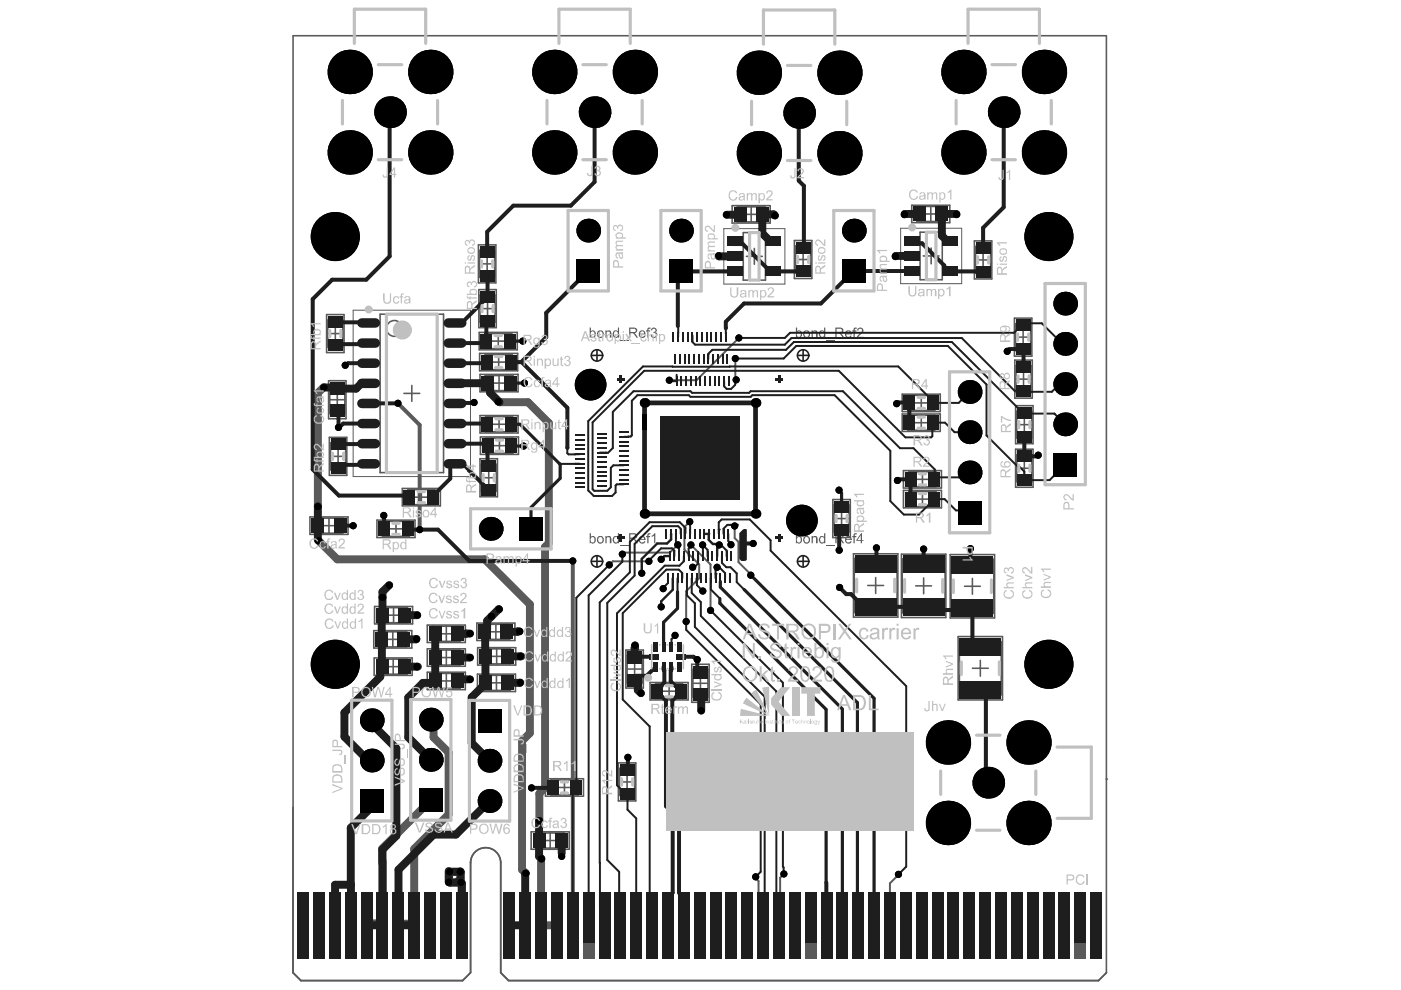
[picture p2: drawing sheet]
<svg xmlns="http://www.w3.org/2000/svg" width="297mm" height="210mm" viewBox="0 0 297 210" stroke-linecap="round" stroke-linejoin="round" font-family="sans-serif">
<g fill="#5a5a5a">
<path d="M172.1 113.6h.2v.3a.55 .55 0 0 1 .7-.2 .55 .55 0 0 1 .4 .5v1h-.4v-1a.36 .36 0 0 0-.4-.3 .36 .36 0 0 0-.3 .5v.8h-.2z"/>
<path d="M175.2 115.6h1.7v.2h-1.7z"/>
<path d="M181 113.1l.6-.1v.3a.28 .28 0 0 0-.3 0 .28 .28 0 0 0-.1 .3h.4v.3h-.4v1.3h-.2v-1.3h-.3v-.3h.3z"/>
<path d="M128.4 113.6h.2v.3a.55 .55 0 0 1 .7-.2 .55 .55 0 0 1 .3 .5v1h-.3v-1a.36 .36 0 0 0-.5-.3 .36 .36 0 0 0-.2 .5v.8h-.2z"/>
<path d="M131.4 115.6h1.8v.2h-1.8z"/>
<path d="M137.3 113.1l.6-.1v.3a.28 .28 0 0 0-.3 0 .28 .28 0 0 0-.1 .3h.3v.3h-.3v1.3h-.3v-1.3h-.2v-.3h.2z"/>
<path d="M138.2 113.6l.7-.6v2.2h-.2v-1.6l-.5 .3z"/>
<path d="M128.4 70h.2v.3a.55 .55 0 0 1 .7-.2 .55 .55 0 0 1 .3 .5v1h-.3v-1a.36 .36 0 0 0-.5-.3 .36 .36 0 0 0-.2 .5v.8h-.2z"/>
<path d="M131.4 72h1.8v.2h-1.8z"/>
<path d="M137.3 69.5h.6v.2a.28 .28 0 0 0-.3 0 .28 .28 0 0 0-.1 .3h.3v.3h-.3v1.3h-.3v-1.3h-.2v-.3h.2z"/>
<path d="M138.1 69.7a.61 .61 0 0 1 .9-.1 .61 .61 0 0 1 0 .9h-.1a.63 .63 0 0 1 .4 .9 .63 .63 0 0 1-1 .2l-.4-.5 .4-.1a.41 .41 0 0 0 .4 .4 .41 .41 0 0 0 .4-.5 .41 .41 0 0 0-.6-.3v-.2a.38 .38 0 0 0 .5-.3 .38 .38 0 0 0-.3-.5 .38 .38 0 0 0-.4 .4h-.3z"/>
<path d="M172.1 70h.2v.3a.55 .55 0 0 1 .7-.2 .55 .55 0 0 1 .4 .5v1h-.4v-1a.36 .36 0 0 0-.4-.3 .36 .36 0 0 0-.3 .5v.8h-.2z"/>
<path d="M175.2 72h1.7v.2h-1.7z"/>
<path d="M181 69.5h.6v.2a.28 .28 0 0 0-.3 0 .28 .28 0 0 0-.1 .3h.4v.3h-.4v1.3h-.2v-1.3h-.3v-.3h.3z"/>
<path d="M181.8 69.7a.72 .72 0 0 1 1.2 0 .72 .72 0 0 1-.4 1.1l-.6 .6h1.1v.2h-1.5l.1-.4 .4-.3a.83 .83 0 0 0 .6-1.1l-.5-.1-.2 .4-.3-.1z"/>
<path d="M169 114.1a.55 .55 0 0 0 0 .7 .55 .55 0 0 0 .7 .1 .78 .78 0 0 0-.4-1.1zM168.7 113h.3v.8a.7 .7 0 0 1 .8 .1 .7 .7 0 0 1 .2 .8 .65 .65 0 0 1-.4 .5 .65 .65 0 0 1-.7-.2v.2h-.2z"/>
<path d="M170.6 114a.67 .67 0 0 0 .4 1 .56 .56 0 0 0 .5-.6 .56 .56 0 0 0-.7-.5zM170.4 113.9a.8 .8 0 0 1 1.1-.1 .8 .8 0 0 1 .1 1.1 .8 .8 0 0 1-1.1 .1l-.2-.3z"/>
<path d="M173.9 113.7l.6-.1 .2 .2v-.8h.3v2.2h-.3v-.2a.67 .67 0 0 1-.8 .1 .67 .67 0 0 1-.3-.8zM174 114v.1a.61 .61 0 0 0-.1 .6 .61 .61 0 0 0 .7 .3 .72 .72 0 0 0-.4-1.2z"/>
<path d="M177.4 113.3v.7h.7a.26 .26 0 0 0 .3 0 .26 .26 0 0 0 .1-.3l.1-.1-.3-.3zM177.1 113h1a.6 .6 0 0 1 .7 .6 .6 .6 0 0 1-.6 .6l.8 1h-.3l-.8-1h-.5v1h-.3z"/>
<path d="M179.5 114l-.1 .3 .9-.1a.42 .42 0 0 0-.3-.4 .42 .42 0 0 0-.5 .2zM179.3 113.9a.78 .78 0 0 1 .9-.2 .78 .78 0 0 1 .4 .8h-1.2a.45 .45 0 0 0 .3 .5 .45 .45 0 0 0 .6-.2h.3a.81 .81 0 0 1-1.2 .3 .81 .81 0 0 1-.1-1.2z"/>
<path d="M182.5 113.5l-.7 1h.7zM182.6 113h.2v1.5h.3v.2h-.3v.5h-.3v-.5h-.9z"/>
<path d="M125.3 114.1a.55 .55 0 0 0-.1 .7 .55 .55 0 0 0 .8 .1 .78 .78 0 0 0-.4-1.1zM125 113h.3v.8a.7 .7 0 0 1 .8 .1 .7 .7 0 0 1 .2 .8 .65 .65 0 0 1-.4 .5 .65 .65 0 0 1-.7-.2v.2h-.2z"/>
<path d="M126.9 114a.67 .67 0 0 0 .3 1 .56 .56 0 0 0 .6-.6 .56 .56 0 0 0-.7-.5zM126.6 113.9a.8 .8 0 0 1 1.2-.1 .8 .8 0 0 1 .1 1.1 .8 .8 0 0 1-1.2 .1l-.1-.3z"/>
<path d="M130.1 113.7l.6-.1 .3 .2v-.8h.3v2.2h-.3v-.2a.67 .67 0 0 1-.8 .1 .67 .67 0 0 1-.3-.8zM130.2 114v.1a.61 .61 0 0 0 0 .6 .61 .61 0 0 0 .6 .3 .72 .72 0 0 0-.3-1.2z"/>
<path d="M133.6 113.3v.7h.7a.26 .26 0 0 0 .3 0 .26 .26 0 0 0 .2-.3v-.1l-.2-.3zM133.4 113h1a.6 .6 0 0 1 .7 .6 .6 .6 0 0 1-.6 .6l.8 1h-.4l-.7-1h-.6v1h-.2z"/>
<path d="M135.8 114l-.1 .3 .9-.1a.42 .42 0 0 0-.3-.4 .42 .42 0 0 0-.5 .2zM135.5 113.9a.78 .78 0 0 1 .9-.2 .78 .78 0 0 1 .5 .8h-1.2a.45 .45 0 0 0 .3 .5 .45 .45 0 0 0 .6-.2h.3a.81 .81 0 0 1-1.2 .3 .81 .81 0 0 1-.2-1.2z"/>
<path d="M125.3 70.5a.55 .55 0 0 0-.1 .7 .55 .55 0 0 0 .8 .1 .78 .78 0 0 0-.4-1.1zM125 69.5h.3v.7a.7 .7 0 0 1 .8 .1 .7 .7 0 0 1 .2 .8 .65 .65 0 0 1-.4 .5 .65 .65 0 0 1-.7-.2v.2h-.2z"/>
<path d="M126.9 70.4a.67 .67 0 0 0 .3 1 .56 .56 0 0 0 .6-.6 .56 .56 0 0 0-.7-.5zM126.6 70.3a.8 .8 0 0 1 1.2-.1 .8 .8 0 0 1 .1 1.1 .8 .8 0 0 1-1.2 .1l-.1-.3z"/>
<path d="M130.1 70.1l.6-.1 .3 .2v-.7h.3v2.1h-.3v-.2a.67 .67 0 0 1-.8 .1 .67 .67 0 0 1-.3-.8zM130.2 70.4v.1a.61 .61 0 0 0 0 .6 .61 .61 0 0 0 .6 .3 .72 .72 0 0 0-.3-1.2z"/>
<path d="M133.6 69.7v.7h.7a.26 .26 0 0 0 .3 0 .26 .26 0 0 0 .2-.3v-.1l-.2-.3zM133.4 69.5h1a.6 .6 0 0 1 .7 .5 .6 .6 0 0 1-.6 .6l.8 1h-.4l-.7-1h-.6v1h-.2z"/>
<path d="M135.8 70.4l-.1 .3 .9-.1a.42 .42 0 0 0-.3-.4 .42 .42 0 0 0-.5 .2zM135.5 70.3a.78 .78 0 0 1 .9-.2 .78 .78 0 0 1 .5 .8h-1.2a.45 .45 0 0 0 .3 .5 .45 .45 0 0 0 .6-.2h.3a.81 .81 0 0 1-1.2 .3 .81 .81 0 0 1-.2-1.2z"/>
<path d="M169 70.5a.55 .55 0 0 0 0 .7 .55 .55 0 0 0 .7 .1 .78 .78 0 0 0-.4-1.1zM168.7 69.5h.3v.7a.7 .7 0 0 1 .8 .1 .7 .7 0 0 1 .2 .8 .65 .65 0 0 1-.4 .5 .65 .65 0 0 1-.7-.2v.2h-.2z"/>
<path d="M170.6 70.4a.67 .67 0 0 0 .4 1 .56 .56 0 0 0 .5-.6 .56 .56 0 0 0-.7-.5zM170.4 70.3a.8 .8 0 0 1 1.1-.1 .8 .8 0 0 1 .1 1.1 .8 .8 0 0 1-1.1 .1l-.2-.3z"/>
<path d="M173.9 70.1l.6-.1 .2 .2v-.7h.3v2.1h-.3v-.2a.67 .67 0 0 1-.8 .1 .67 .67 0 0 1-.3-.8zM174 70.4v.1a.61 .61 0 0 0-.1 .6 .61 .61 0 0 0 .7 .3 .72 .72 0 0 0-.4-1.2z"/>
<path d="M177.4 69.7v.7h.7a.26 .26 0 0 0 .3 0 .26 .26 0 0 0 .1-.3l.1-.1-.3-.3zM177.1 69.5h1a.6 .6 0 0 1 .7 .5 .6 .6 0 0 1-.6 .6l.8 1h-.3l-.8-1h-.5v1h-.3z"/>
<path d="M179.5 70.4l-.1 .3 .9-.1a.42 .42 0 0 0-.3-.4 .42 .42 0 0 0-.5 .2zM179.3 70.3a.78 .78 0 0 1 .9-.2 .78 .78 0 0 1 .4 .8h-1.2a.45 .45 0 0 0 .3 .5 .45 .45 0 0 0 .6-.2h.3a.81 .81 0 0 1-1.2 .3 .81 .81 0 0 1-.1-1.2z"/>
</g>
<g fill="none" stroke="#5a5a5a" stroke-width=".34">
<path d="M101.4 51.9h3.7v8.1h-3.7zM101.7 53.1h3.2v5.7h-3.2zM101.7 55.9h3.2M103.3 54.4v3.1M155.2 43.6h8.1v3.7h-8.1zM156.3 43.9h5.9v3.1h-5.9zM157.6 49.3h4.7v10.1h-4.7zM157.7 45.5h3.2M158.3 54.4h3.3M159.3 43.9v3.1M159.9 52.7v3.3M168.4 51h3.7v8.1h-3.7z"/>
<path d="M168.7 55h3.2M168.7 52.2h3.2v5.7h-3.2zM170.3 53.4v3.2M193.3 43.5h8.1v3.7h-8.1zM194.4 43.8h5.9v3.2h-5.9zM195.1 49.2h4.7v10.1h-4.7zM195.7 54.3h3.4M195.7 45.4h3.2M197.3 43.8v3.2M197.4 52.6v3.3M206.6 51.1h3.7v8h-3.7zM206.8 55.1h3.2"/>
<path d="M206.8 52.3h3.2v5.7h-3.2zM208.4 53.5v3.2M69.2 66.7h3.7v8.1h-3.7zM69.5 70.7h3.2M69.5 67.9h3.2v5.7h-3.2zM71.1 69.1v3.2M80.6 66.6h13.4v33.6h-13.4zM101.5 61.4h3.7v8.1h-3.7zM101.6 70.5h8.1v3.7h-8.1zM101.7 74.9h8.1v3.7h-8.1zM101.8 79.4h8v3.7h-8zM101.8 65.4h3.2"/>
<path d="M101.8 62.6h3.2v5.7h-3.2zM102.8 70.7h5.7v3.2h-5.7zM102.9 75.2h5.7v3.2h-5.7zM102.9 79.6h5.8v3.2h-5.8zM103.4 63.8v3.2M104 72.3h3.2M104.1 76.8h3.2M105.6 70.7v3.2M105.7 75.2v3.2M105.8 79.6v3.2M215.1 67.5h3.7v8h-3.7zM215.2 76.4h3.7v8h-3.7z"/>
<path d="M215.3 68.6h3.2v5.7h-3.2zM215.3 71.5h3.2M215.4 77.5h3.2v5.7h-3.2zM216.9 69.9v3.2M217 78.8v3.2M69.7 80.7h3.7v8.1h-3.7zM69.8 92.7h3.7v8.1h-3.7zM69.9 84.8h3.2M69.9 81.8h3.2v5.9h-3.2zM70.1 96.8h3.2M70.1 93.9h3.2v5.7h-3.2zM71.5 83.2v3.1"/>
<path d="M71.7 95.2v3.2M85.6 83.4h3.4M87.3 81.7v3.4M101.8 97.3h3.7v8h-3.7zM101.8 88.1h8v3.7h-8zM101.9 92.6h8v3.7h-8zM102 98.4h3.2v5.7h-3.2zM102.9 88.4h5.8v3.2h-5.8zM103 92.9h5.7v3.2h-5.7zM103.6 99.7v3.2M104.2 81.2h3.2M104.2 90h3.2"/>
<path d="M104.3 94.5h3.2M105.8 88.4v3.2M105.9 92.9v3.2M191.3 83.6h8.1v3.7h-8.1zM191.3 87.8h8.1v3.7h-8.1zM191.5 99.8h8.1v3.7h-8.1zM192.5 83.8h5.7v3.2h-5.7zM192.5 88h5.7v3.2h-5.7zM193.7 85.4h3.2M193.7 89.6h3.2M195.3 83.8v3.2M195.3 88v3.2"/>
<path d="M215.3 86h3.7v8.1h-3.7zM215.3 95.2h3.7v8.1h-3.7zM215.4 80.4h3.2M215.6 87.2h3.2v5.7h-3.2zM215.6 96.4h3.2v5.7h-3.2zM215.6 99.3h3.2M215.6 90h3.2M217.2 88.4v3.2M217.2 97.7v3.2M65.7 109.6h8.1v3.7h-8.1zM66.8 109.9h5.9v3.1h-5.9zM68.2 111.5h3.1"/>
<path d="M69.7 109.9v3.1M79.9 110.3h8.1v3.7h-8.1zM81.1 110.5h5.7v3.2h-5.7zM82.4 112.1h3.2M84 110.5v3.2M85.3 103.6h8.1v3.7h-8.1zM86.5 103.8h5.7v3.2h-5.7zM87.7 105.4h3.2M89.3 103.8v3.2M102 101.3h3.2M176.6 105.9h3.7v8.1h-3.7zM176.8 109.9h3.2"/>
<path d="M176.8 107.1h3.2v5.7h-3.2zM178.4 108.3v3.2M181 117.4h9.4v13.5h-9.4zM181.1 118.4h9.1v11.4h-9.1zM191.1 117.5h9.4v13.4h-9.4zM191.3 118.5h9.1v11.4h-9.1zM191.5 104h8.1v3.7h-8.1zM192.7 100h5.7v3.2h-5.7zM192.7 104.2h5.7v3.2h-5.7zM194 105.8h3.2M194 101.6h3.2M195.6 104.2v3.2"/>
<path d="M195.6 100v3.2M201.5 117.6h9.4v13.4h-9.4zM201.6 118.6h9.1v11.4h-9.1zM79.2 133.7h8.1v3.7h-8.1zM79.3 139.5h8.1v3.7h-8.1zM79.4 128.6h8.1v3.7h-8.1zM80.3 134h5.9v3.1h-5.9zM80.4 139.8h5.9v3.1h-5.9zM80.5 128.8h5.9v3.2h-5.9zM81.7 135.6h3.2M81.9 130.4h3.1M83.3 134v3.1"/>
<path d="M83.4 139.8v3.1M83.4 128.8v3.2M90.6 132.5h8.1v3.7h-8.1zM90.6 137.6h8.1v3.7h-8.1zM91.7 137.8h5.9v3.2h-5.9zM91.7 132.8h5.9v3.2h-5.9zM93 139.4h3.2M93 134.4h3.2M94.6 132.8v3.2M94.6 137.8v3.2M101.1 132.1h8.1v3.7h-8.1zM101.3 137.3h8v3.7h-8z"/>
<path d="M102.2 132.4h5.9v3.2h-5.9zM102.4 137.6h5.8v3.2h-5.8zM103.5 134h3.2M103.7 139.2h3.2M105.1 132.4v3.2M105.3 137.6v3.2M132.7 137.8h3.7v8.1h-3.7zM133 138.9h3.1v5.9h-3.1zM184 124.1h3.3M185.7 122.5v3.3M194.1 124.2h3.4M195.8 122.5v3.4"/>
<path d="M203.1 135h9.5v13.4h-9.5zM203.4 136.1h8.9v11.2h-8.9zM204.5 124.3h3.3M206.2 122.6v3.4M81.8 141.3h3.2M90.6 142.5h8.1v3.7h-8.1zM91.7 142.8h5.9v3.2h-5.9zM93 144.4h3.2M94.6 142.8v3.2M101.2 142.9h8.1v3.7h-8.1zM102.3 143.2h5.9v3.2h-5.9zM103.7 144.8h3.2"/>
<path d="M105.3 143.2v3.2M133 141.9h3.1M134.6 140.3v3.1M137.8 144.7h8.1v3.7h-8.1zM139 145h5.7v3.2h-5.7zM140.3 146.6h3.2M141.9 145v3.2M146.7 140.8h3.7v8.1h-3.7zM146.9 144.9h3.2M146.9 141.9h3.2v5.9h-3.2zM148.5 143.3v3.2M206.2 141.7h3.3"/>
<path d="M207.8 140v3.4M112.6 176.4h8.1v3.7h-8.1zM113.7 176.6h5.9v3.2h-5.9zM115.1 178.2h3.1M115.6 165.1h8.1v3.7h-8.1zM116.6 176.6v3.2M116.8 165.4h5.7v3.2h-5.7zM118.1 167h3.2M119.7 165.4v3.2M131.1 161.8h3.7v8h-3.7zM131.4 165.8h3.2M131.4 162.9h3.2v5.7h-3.2z"/>
<path d="M133 164.2v3.2M62.1 206.3l1.7 1.6M62.1 206.2l1.7 1.7M99.8 206.2l-1.7 1.7M106.1 206.3l1.7 1.6M106.2 206.2l1.7 1.7M234.6 206.2l-1.7 1.7"/>
<circle cx="83.6" cy="69.6" r="1.68"/>
</g>
<path d="M153.5 48.5h12.9v11.7h-12.9zM191 48.4h12.9v11.7h-12.9zM74.9 65.8h24.9v35.2h-24.9z" fill="none" stroke="#5a5a5a" stroke-width=".21"/>
<circle cx="234.6" cy="165.2" r=".17" fill="#5a5a5a"/>
<path d="M99.8 182.9a3.2 3.2 0 0 1 3.2-3.2 3.2 3.2 0 0 1 3.1 3.2 3.2 3.2 0 0 0-3.2-3.2 3.2 3.2 0 0 0-3.1 3.2v23.4M99.8 182.9v23.3M106.2 182.9l-.1 23.4M62.1 206.3v-198.7h172.5v198.7M63.8 207.9h34.3M107.8 207.9h125.1M107.9 207.9h125" fill="none" stroke="#5a5a5a" stroke-width=".34"/>
<g fill="none" stroke="#5a5a5a" stroke-width="1.7">
<path d="M68.7 82.1l-1.3 1.2v24.1M105.6 85.2l6.4 .1 4.4 4.4v25.5l-.8 .8v51l-1.2 1.2v5.8M67.6 114.6l3.9 4h31.3l9.5 9.5v27.3l-1.6 1.7v27.3l.8 .8M91.3 152.6l.6 .6v3.2l3.2 3.1v13.2l-7.3 7.3v15.8M80 171.3h.1M91.3 169.6l-10.3 10.4v2.9M81.1 182.5v13.3M81.3 195.8h-3.2l-.4 .4M88 195.8h-3.2l-.3 .4M95.4 187l2.3 .1M97.3 186.6l-.1 .1M97.5 184.8h-2.2l-.1 2.2"/>
<path d="M97.6 184.8l.1 2.7M97.7 187.1l.2 .2v8.9M114.7 195.8l.4 .4h3M114.7 182.1v14.1"/>
</g>
<path d="M155.9 76v4.4l.2 .1M156.7 71.7l-9 8.9h-5.6l-.2-.1M137.6 119h-7.7l-.7 .8M143.7 115.5l-1.7 1.7h-9.4l-.4 .3h-.3M146.2 110.6l-1.1 1.1v4.8l3.1 3.2v2.9l-2.7 2.8v6.4M146.5 115.5l4.1 4.2v9.7M155.8 111.5v2.6l.8 .8v4.3l2.6 2.6v.2M160.2 185.9v.3l.6 .6v4.2l1.2 1.2M166.2 185.3l-.8 .8v5.8M190.4 185.5l-1.7 1.8v8.9" fill="none" stroke="#5a5a5a" stroke-width=".42"/>
<path d="M159.7 115.2h.2" fill="none" stroke="#5a5a5a" stroke-width=".85"/>
<path d="M84.4 85.5l4.6 4.6v22.2M121.4 118.9v77.3" fill="none" stroke="#5a5a5a" stroke-width=".84"/>
<g fill="#000">
<circle cx="74.2" cy="15.3" r="4.7"/>
<circle cx="91.2" cy="15.3" r="4.7"/>
<circle cx="117.5" cy="15.3" r="4.7"/>
<circle cx="134.6" cy="15.3" r="4.7"/>
<circle cx="160.9" cy="15.4" r="4.7"/>
<circle cx="178" cy="15.4" r="4.7"/>
<circle cx="204.3" cy="15.3" r="4.7"/>
<circle cx="221.3" cy="15.3" r="4.7"/>
<circle cx="74.2" cy="32.3" r="4.7"/>
<circle cx="82.7" cy="23.8" r="3.4"/>
<circle cx="91.2" cy="32.3" r="4.7"/>
<circle cx="117.5" cy="32.3" r="4.7"/>
<circle cx="126.1" cy="23.8" r="3.4"/>
<circle cx="134.6" cy="32.3" r="4.7"/>
<circle cx="160.9" cy="32.5" r="4.7"/>
<circle cx="169.4" cy="24" r="3.4"/>
<circle cx="178" cy="32.5" r="4.7"/>
<circle cx="204.3" cy="32.3" r="4.7"/>
<circle cx="212.8" cy="23.8" r="3.4"/>
<circle cx="221.3" cy="32.3" r="4.7"/>
<circle cx="71.1" cy="50.2" r="5.2"/>
<circle cx="124.7" cy="48.9" r="2.52"/>
<circle cx="144.4" cy="48.9" r="2.52"/>
<circle cx="152.4" cy="54.3" r=".76"/>
<circle cx="154.1" cy="45.5" r=".76"/>
<circle cx="164.3" cy="45.7" r=".76"/>
<circle cx="181" cy="48.9" r="2.52"/>
<circle cx="189.9" cy="54.4" r=".76"/>
<circle cx="191.8" cy="45.5" r=".76"/>
<circle cx="202.8" cy="45.5" r=".76"/>
<circle cx="222.4" cy="50.2" r="5.2"/>
<circle cx="73.2" cy="77.4" r=".76"/>
<circle cx="110.9" cy="72.3" r=".76"/>
<circle cx="155.9" cy="76" r=".76"/>
<circle cx="156.7" cy="71.7" r=".76"/>
<circle cx="213.6" cy="74.5" r=".76"/>
<circle cx="225.8" cy="64.4" r="2.52"/>
<circle cx="225.8" cy="72.9" r="2.52"/>
<circle cx="68.7" cy="82.2" r=".76"/>
<circle cx="71.8" cy="90.6" r=".76"/>
<circle cx="84.4" cy="85.5" r=".76"/>
<circle cx="100.5" cy="85.3" r=".76"/>
<circle cx="105.6" cy="85.2" r=".76"/>
<circle cx="111" cy="94.6" r=".76"/>
<circle cx="111.2" cy="81.2" r=".76"/>
<circle cx="125.2" cy="81.6" r="3.4"/>
<circle cx="136.7" cy="85.4" r="1.01"/>
<circle cx="141.9" cy="80.6" r=".76"/>
<circle cx="143.2" cy="92" r="1.01"/>
<circle cx="143.2" cy="97.2" r="1.01"/>
<circle cx="148.4" cy="92" r="1.01"/>
<circle cx="148.4" cy="97.2" r="1.01"/>
<circle cx="153.6" cy="92" r="1.01"/>
<circle cx="153.6" cy="97.2" r="1.01"/>
<circle cx="156.1" cy="80.5" r=".76"/>
<circle cx="160.2" cy="85.4" r="1.01"/>
<circle cx="190.1" cy="85.6" r=".76"/>
<circle cx="205.6" cy="83.1" r="2.52"/>
<circle cx="205.6" cy="91.6" r="2.52"/>
<circle cx="220.1" cy="96.5" r=".76"/>
<circle cx="225.8" cy="90" r="2.52"/>
<circle cx="225.8" cy="81.4" r="2.52"/>
<circle cx="67.4" cy="107.4" r=".76"/>
<circle cx="67.6" cy="114.6" r=".76"/>
<circle cx="74.9" cy="111.5" r=".76"/>
<circle cx="81.4" cy="109.3" r=".76"/>
<circle cx="89" cy="112.3" r=".76"/>
<circle cx="104" cy="112.1" r="2.52"/>
<circle cx="121.4" cy="118.9" r=".76"/>
<circle cx="129.2" cy="119.8" r=".76"/>
<circle cx="131.9" cy="117.5" r=".76"/>
<circle cx="136.7" cy="108.9" r="1.01"/>
<circle cx="137.6" cy="119" r=".76"/>
<circle cx="140.2" cy="118.6" r=".76"/>
<circle cx="143.2" cy="102.4" r="1.01"/>
<circle cx="143.7" cy="115.5" r=".76"/>
<circle cx="146.2" cy="110.6" r=".76"/>
<circle cx="146.5" cy="115.5" r=".76"/>
<circle cx="148.4" cy="102.4" r="1.01"/>
<circle cx="149" cy="115.5" r=".76"/>
<circle cx="152.5" cy="115.5" r=".76"/>
<circle cx="153.6" cy="102.4" r="1.01"/>
<circle cx="155" cy="115.5" r=".76"/>
<circle cx="155.8" cy="111.5" r=".76"/>
<circle cx="159.7" cy="115.2" r=".76"/>
<circle cx="160.2" cy="108.9" r="1.01"/>
<circle cx="170" cy="110.4" r="3.4"/>
<circle cx="177.9" cy="103.9" r=".76"/>
<circle cx="177.9" cy="116.7" r=".76"/>
<circle cx="185.8" cy="116.2" r=".76"/>
<circle cx="190.3" cy="101.9" r=".76"/>
<circle cx="195.8" cy="116.4" r=".76"/>
<circle cx="205.6" cy="100.2" r="2.52"/>
<circle cx="205.7" cy="116.3" r=".76"/>
<circle cx="81.1" cy="126.7" r=".76"/>
<circle cx="82.5" cy="124.1" r=".76"/>
<circle cx="88.3" cy="135.5" r=".76"/>
<circle cx="88.5" cy="130.4" r=".76"/>
<circle cx="99.7" cy="139.4" r=".76"/>
<circle cx="99.7" cy="134.3" r=".76"/>
<circle cx="104.2" cy="130.7" r=".76"/>
<circle cx="105.8" cy="129.2" r=".76"/>
<circle cx="110.2" cy="133.9" r=".76"/>
<circle cx="110.3" cy="139.2" r=".76"/>
<circle cx="134.6" cy="136.8" r=".76"/>
<circle cx="136.1" cy="121.5" r=".76"/>
<circle cx="140.2" cy="128.7" r=".76"/>
<circle cx="140.6" cy="124.8" r=".76"/>
<circle cx="143.1" cy="134.7" r=".76"/>
<circle cx="145.5" cy="131.8" r=".76"/>
<circle cx="146.9" cy="120.3" r=".76"/>
<circle cx="147.8" cy="139.9" r=".76"/>
<circle cx="149" cy="125.3" r=".76"/>
<circle cx="150.6" cy="129.4" r=".76"/>
<circle cx="152" cy="120.3" r=".76"/>
<circle cx="159.2" cy="122" r=".76"/>
<circle cx="178" cy="124.6" r=".76"/>
<circle cx="71.1" cy="140.8" r="5.2"/>
<circle cx="78.8" cy="152.7" r="2.52"/>
<circle cx="88.4" cy="141.3" r=".76"/>
<circle cx="91.3" cy="152.6" r="2.52"/>
<circle cx="99.7" cy="144" r=".76"/>
<circle cx="110.3" cy="144.7" r=".76"/>
<circle cx="135.9" cy="147" r=".76"/>
<circle cx="148.7" cy="150.7" r=".76"/>
<circle cx="201" cy="157.4" r="4.7"/>
<circle cx="218.1" cy="157.4" r="4.7"/>
<circle cx="222.4" cy="140.8" r="5.2"/>
<circle cx="78.8" cy="161.3" r="2.52"/>
<circle cx="91.3" cy="161.1" r="2.52"/>
<circle cx="103.8" cy="169.8" r="2.52"/>
<circle cx="103.8" cy="161.3" r="2.52"/>
<circle cx="112.7" cy="167" r=".76"/>
<circle cx="114.4" cy="174" r=".76"/>
<circle cx="133.1" cy="160.6" r=".76"/>
<circle cx="201" cy="174.5" r="4.7"/>
<circle cx="209.5" cy="166" r="3.4"/>
<circle cx="218.1" cy="174.5" r="4.7"/>
<circle cx="95.1" cy="187" r=".76"/>
<circle cx="95.3" cy="184.8" r=".76"/>
<circle cx="97.6" cy="184.8" r=".76"/>
<circle cx="97.7" cy="187.1" r=".76"/>
<circle cx="111.5" cy="185.2" r=".76"/>
<circle cx="114.8" cy="182.1" r=".76"/>
<circle cx="119.1" cy="181.6" r=".76"/>
<circle cx="160.2" cy="185.9" r=".76"/>
<circle cx="166.2" cy="185.3" r=".76"/>
<circle cx="190.5" cy="185.4" r=".76"/>
</g>
<g fill="#000">
<path d="M122.2 54.9h5v5h-5z" fill-rule="evenodd"/>
<path d="M141.9 54.9h5v5h-5z" fill-rule="evenodd"/>
<path d="M178.5 54.9h5.1v5h-5.1z" fill-rule="evenodd"/>
<path d="M136.1 87.9h1v3.3h-1z" fill-rule="evenodd"/>
<path d="M110.1 109.6h5v5h-5z" fill-rule="evenodd"/>
<path d="M203.1 106.2h5v5h-5z" fill-rule="evenodd"/>
<path d="M223.3 96h5.1v5h-5.1z" fill-rule="evenodd"/>
<path d="M101.3 150.2h5v5.1h-5z" fill-rule="evenodd"/>
<path d="M76.3 167.3h5v5h-5z" fill-rule="evenodd"/>
<path d="M88.8 167.1h5.1v5.1h-5.1z" fill-rule="evenodd"/>
</g>
<g fill="#5a5a5a">
<path d="M63.1 189.1h2.4v10.8h-2.4z" fill-rule="evenodd"/>
<path d="M69.8 189.1h2.4v14.1h-2.4z" fill-rule="evenodd"/>
<path d="M76.6 189.1h2.3v14.1h-2.3z" fill-rule="evenodd"/>
<path d="M83.3 189.1h2.3v14.1h-2.3z" fill-rule="evenodd"/>
<path d="M90 189.1h2.4v14.1h-2.4z" fill-rule="evenodd"/>
<path d="M96.7 189.1h2.4v14.1h-2.4z" fill-rule="evenodd"/>
<path d="M110.2 189.1h2.3v14.1h-2.3z" fill-rule="evenodd"/>
<path d="M116.9 189.1h2.4v14.1h-2.4z" fill-rule="evenodd"/>
<path d="M123.6 189.1h2.4v14.1h-2.4z" fill-rule="evenodd"/>
<path d="M130.4 189.1h2.3v14.1h-2.3z" fill-rule="evenodd"/>
<path d="M137.1 189.1h2.3v14.1h-2.3z" fill-rule="evenodd"/>
<path d="M143.8 189.1h2.4v14.1h-2.4z" fill-rule="evenodd"/>
<path d="M153.9 189.1h2.3v14.1h-2.3z" fill-rule="evenodd"/>
<path d="M150.5 189.1h2.4v14.1h-2.4z" fill-rule="evenodd"/>
<path d="M157.2 189.1h2.4v14.1h-2.4z" fill-rule="evenodd"/>
<path d="M160.6 189.1h2.4v14.1h-2.4z" fill-rule="evenodd"/>
<path d="M164 189.1h2.3v14.1h-2.3z" fill-rule="evenodd"/>
<path d="M167.3 189.1h2.4v14.1h-2.4z" fill-rule="evenodd"/>
<path d="M174.1 189.1h2.3v14.1h-2.3z" fill-rule="evenodd"/>
<path d="M170.7 189.1h2.4v14.1h-2.4z" fill-rule="evenodd"/>
<path d="M180.8 189.1h2.3v14.1h-2.3z" fill-rule="evenodd"/>
<path d="M177.4 189.1h2.4v14.1h-2.4z" fill-rule="evenodd"/>
<path d="M184.1 189.1h2.4v14.1h-2.4z" fill-rule="evenodd"/>
<path d="M187.5 189.1h2.4v14.1h-2.4z" fill-rule="evenodd"/>
<path d="M194.2 189.1h2.4v14.1h-2.4z" fill-rule="evenodd"/>
<path d="M201 189.1h2.3v14.1h-2.3z" fill-rule="evenodd"/>
<path d="M207.7 189.1h2.3v14.1h-2.3z" fill-rule="evenodd"/>
<path d="M214.4 189.1h2.4v14.1h-2.4z" fill-rule="evenodd"/>
<path d="M221.1 189.1h2.4v14.1h-2.4z" fill-rule="evenodd"/>
<path d="M227.9 189.1h2.3v14.1h-2.3z" fill-rule="evenodd"/>
<path d="M66.5 189.1h2.3v14.1h-2.3z" fill-rule="evenodd"/>
<path d="M93.4 189.1h2.3v14.1h-2.3z" fill-rule="evenodd"/>
<path d="M73.2 189.1h2.3v14.1h-2.3z" fill-rule="evenodd"/>
<path d="M86.6 189.1h2.4v14.1h-2.4z" fill-rule="evenodd"/>
<path d="M79.9 189.1h2.4v14.1h-2.4z" fill-rule="evenodd"/>
<path d="M113.5 189.1h2.4v14.1h-2.4z" fill-rule="evenodd"/>
<path d="M120.3 189.1h2.3v14.1h-2.3z" fill-rule="evenodd"/>
<path d="M106.8 189.1h2.4v14.1h-2.4z" fill-rule="evenodd"/>
<path d="M147.2 189.1h2.3v14.1h-2.3z" fill-rule="evenodd"/>
<path d="M140.4 189.1h2.4v14.1h-2.4z" fill-rule="evenodd"/>
<path d="M133.7 189.1h2.4v14.1h-2.4z" fill-rule="evenodd"/>
<path d="M127 189.1h2.3v14.1h-2.3z" fill-rule="evenodd"/>
<path d="M197.6 189.1h2.3v14.1h-2.3z" fill-rule="evenodd"/>
<path d="M190.9 189.1h2.3v14.1h-2.3z" fill-rule="evenodd"/>
<path d="M204.3 189.1h2.4v14.1h-2.4z" fill-rule="evenodd"/>
<path d="M211 189.1h2.4v14.1h-2.4z" fill-rule="evenodd"/>
<path d="M217.8 189.1h2.3v14.1h-2.3z" fill-rule="evenodd"/>
<path d="M224.5 189.1h2.3v14.1h-2.3z" fill-rule="evenodd"/>
<path d="M231.2 189.1h2.4v14.1h-2.4z" fill-rule="evenodd"/>
<path d="M140.6 89.1h15.6v16.2h-15.6z" fill-rule="evenodd"/>
</g>
<path d="M156.7 113l.9-.8 .7 .1v6.4l-.2 .2h-.9l-.5-.4z" fill="#1e1e1e"/>
<g fill="none" stroke="#1e1e1e" stroke-width=".84">
<path d="M70.5 68.2l.1 .1M70.8 73l-.3 .2M73.8 77l-.6 .4M77.1 68.3l.5 .6M77.5 76.8l.2 .2M77.5 77h.1M77.9 76.9l.3 .1h-.7M78.2 72.7l-.3 .3M71.4 82.2l.1 .1M71.5 90.7h.4M71.5 87.1l.3 .3M71.8 94.2h-.1"/>
<path d="M72.4 98.6l-.7 .7M77.7 94l-.1 .2M77.7 81l-.2 .2M77.8 81.2l-.2 .1M78.2 98.5l-.1 .1M78.2 85.5h.1M84.4 85.5h.1M86.5 112.1l.1 .2"/>
</g>
<path d="M71.6 82.1l-2.9 .1M76.7 81.2h1.6M79.2 153.5v.4" fill="none" stroke="#1e1e1e" stroke-width="1.7"/>
<path d="M86.5 105.1l.3 .3" fill="none" stroke="#1e1e1e" stroke-width=".85"/>
<g fill="#1e1e1e">
<circle cx="92.3" cy="139.4" r=".84"/>
<circle cx="92.3" cy="134.4" r=".84"/>
</g>
<path d="M89 112.3h3.9M91.9 105.1v.3" fill="none" stroke="#1e1e1e" stroke-width=".84"/>
<path d="M97 139.4h2.7M97.7 187.2v-.1l.2 .2" fill="none" stroke="#1e1e1e" stroke-width="1.7"/>
<circle cx="97" cy="139.4" r=".84" fill="#1e1e1e"/>
<path d="M96.5 81.2v.1M99.7 134.3l-2.7 .1M102.9 139.1v.1M103.3 133.5l-.5 .5v-.2M105.7 129.2h.1" fill="none" stroke="#1e1e1e" stroke-width="1.7"/>
<path d="M96.5 68.5h1.4M96.5 98.3h1.6l1.4 1.5M96.5 98.4h-.6l-.4 .5v2.6M100.5 85.3l-4 .2M103.4 99.3l.1 .1M103.5 94.1l-.1 .4M102.5 102.8v.3" fill="none" stroke="#1e1e1e" stroke-width=".84"/>
<circle cx="103.5" cy="94.1" r=".42" fill="#1e1e1e"/>
<path d="M103.5 81.2l.4 .5" fill="none" stroke="#1e1e1e" stroke-width="1.7"/>
<g fill="#1e1e1e">
<circle cx="108.2" cy="81.2" r=".34"/>
<circle cx="108.2" cy="72.3" r=".34"/>
</g>
<path d="M103.1 72.5l-.2 .2M103.1 72.3v.7M103.1 63.3h.3" fill="none" stroke="#1e1e1e" stroke-width=".84"/>
<circle cx="103.4" cy="63.3" r=".42" fill="#1e1e1e"/>
<path d="M103.3 58.3l.1 .1M103.4 68.4l-.3 .2" fill="none" stroke="#1e1e1e" stroke-width=".84"/>
<path d="M114.4 174l-.1 .1M111.4 195.9l-.3 .3" fill="none" stroke="#1e1e1e" stroke-width="1.7"/>
<circle cx="110.3" cy="139.2" r=".84" fill="#1e1e1e"/>
<path d="M110.2 133.9l-.5 .1" fill="none" stroke="#1e1e1e" stroke-width="1.7"/>
<path d="M118.7 98.4l.1 3M119 178.2l.1 .1" fill="none" stroke="#1e1e1e" stroke-width=".67"/>
<path d="M134.3 139.1l.3 .1M135 143.3l-.2 .1M140.1 145.5l-.8 .7M117.2 167h-.1M133.1 160.6v2.5l-.1 .2" fill="none" stroke="#1e1e1e" stroke-width=".84"/>
<g fill="none" stroke="#1e1e1e" stroke-width=".42">
<path d="M120.3 94.9v1.2l.2 .2h1.4M121.9 98.3l-3.2 .1M127.2 96h1.7M128.5 96h.1M132.3 98.7h-2.3l-.5 .5v4.1M134 92.3l-.3 .3h-1.4M135.2 83.8l-1.2 1.2M124.7 104l1.2 1.2M126 104.1h2.8M130.5 104.4l-.7 .8M131.9 117.5v1.6M132.3 102.7h-1.5l-.3 .2"/>
<path d="M130.8 166.5l1.3 1.3v.3M133 168.3v.1M127.2 182.9v.1M137.7 195.7l.6 .5"/>
</g>
<path d="M120.3 94.9h.1" fill="none" stroke="#1e1e1e" stroke-width=".85"/>
<path d="M127.7 75.3l-2.3 .1M126.6 117.8v2.4M127.7 119h-2.3" fill="none" stroke="#1e1e1e" stroke-width=".34"/>
<circle cx="140.1" cy="145.5" r=".42" fill="#1e1e1e"/>
<path d="M144.3 139.2h2.7l.7 .7h.1v2l.6 .6M144.3 139.2h.1M139 141.4l-.1 .5h-.4l-1.4 1.4M139.3 146.2v.7l1.9 1.6M140.7 141.4v.5l.2 .2M142.4 141.4v.5l-.2 .2M143.6 145.5l.8 .7v.7l-.8 .7h-.2M144 189.3l1 1" fill="none" stroke="#1e1e1e" stroke-width=".84"/>
<path d="M140.7 131.9v5.1" fill="none" stroke="#1e1e1e" stroke-width=".67"/>
<path d="M136.3 77.7l6.3 .1M141.9 80.6h.6M137.6 118.8v.2M140.2 116.3h2.3M140.6 124.6v.2M141.6 122.6v1M142.4 135.5v1.6M143.1 134.7v.1" fill="none" stroke="#1e1e1e" stroke-width=".42"/>
<path d="M142 117.9h-1.1l-.7 .7M142.3 113.2v1.2l-.9 .8h-2.1M140.2 127.5v1.2" fill="none" stroke="#1e1e1e" stroke-width=".5"/>
<path d="M148.3 146.9l.4 .3M148.5 147.2l-.7 .5" fill="none" stroke="#1e1e1e" stroke-width="1.7"/>
<circle cx="145.5" cy="131.8" r=".21" fill="#1e1e1e"/>
<g fill="none" stroke="#1e1e1e" stroke-width=".42">
<path d="M143.5 79.5v1.4M143.7 69.1l.1 .1M143.8 70.5v.9M143.8 70.5h.1M146.8 71.1v1.4l.6 .6M146 83.8l.4 .3M143.3 115.4l.4 .1M143.3 113.2v2.3M143.3 115.6l.7 .7M143.8 111.6l.5 .5v1.1M144.1 110.7l1.2 1.2v1.1M145 117.9v1.1l-.9 .9"/>
<path d="M145 118.8h.1M146.2 110.6l.1 2.6M146.5 115.5v.3l-.5 .5M148.9 115.2v.2M149 115.5v.1M149 115.4v.1M153.1 117.9v1.4l.9 1h.9l1.3 1.3v1.8M143.6 125.4l.1 .1M143.9 120.8l.8 .7v1.1M145.5 131.8v1.7M145.6 126.2l1.7 1.7M146.7 125.7l1.9 2v2.9"/>
<path d="M147.7 122.6l.1 1M150.7 125l1.9 1.9M151.7 121.7v.9M152.3 120.3l-.6 .6M152.4 120.2l1.3 1.3v1.1"/>
</g>
<path d="M143.6 125.5v3.5M152.6 126.9v1" fill="none" stroke="#1e1e1e" stroke-width=".67"/>
<path d="M148 118.8h.1M148 117.9v1.6l-.8 .7-.3 .1" fill="none" stroke="#1e1e1e" stroke-width=".43"/>
<path d="M144.5 57.5l-.1-.1-.7 .7" fill="none" stroke="#1e1e1e" stroke-width=".85"/>
<circle cx="151.7" cy="121.7" r=".21" fill="#1e1e1e"/>
<path d="M152.4 110.7v1.6M154.4 113.2v1.5l.6 .6v.2M154.9 111.3h1.4M155.7 111.3l.1 .2M151.7 120.9v.8" fill="none" stroke="#1e1e1e" stroke-width=".42"/>
<path d="M153.1 115.7l1 1M154.1 117.9h.1" fill="none" stroke="#1e1e1e" stroke-width=".43"/>
<path d="M150.3 113.2v1.3l.8 .8h1.2l.2 .2M152.5 115.8l-.4 .4M152.8 115.7h.3" fill="none" stroke="#1e1e1e" stroke-width=".5"/>
<circle cx="156.3" cy="111.3" r=".21" fill="#1e1e1e"/>
<path d="M154.2 111.3h.7" fill="none" stroke="#1e1e1e" stroke-width=".42"/>
<circle cx="154.9" cy="111.3" r=".21" fill="#1e1e1e"/>
<path d="M154.2 111.3l-.8 .8v1.1" fill="none" stroke="#1e1e1e" stroke-width=".42"/>
<circle cx="152.4" cy="112.3" r=".21" fill="#1e1e1e"/>
<g fill="none" stroke="#1e1e1e" stroke-width=".42">
<path d="M151 74.2l-.8 .8v.2M153.9 69.7v1M154.7 77.7v.1M167.5 70.6l-1.1 1.1M167.8 71.7l-1.4 1.4M168.3 72.5l-1.6 1.7M168.8 73.4l-2.6 2.6M156.1 80.5l-.2 .2v.9l-.9 .9h-.9l-.6-.6v-1.1M159.5 83.8l-.3 .3M152.4 112.3v.8M158 113.5h.1M158 115.2h.1"/>
<path d="M158 113.5v2.4l-.4 .4M162.1 193l-.1 .1M164.6 190.6l.8 .8M166 183.8l.1 .1v1.3"/>
</g>
<path d="M155 51.2l.5 .5M155.7 57.5l.1 .2M155.9 57.5h.1M158.2 115.2h1.5" fill="none" stroke="#1e1e1e" stroke-width=".85"/>
<path d="M152.4 54.3l.1 .1" fill="none" stroke="#1e1e1e" stroke-width="1.7"/>
<circle cx="164.1" cy="57.5" r=".43" fill="#1e1e1e"/>
<path d="M169.3 24h.1M178.5 112l-.6 .6v4.1M178.2 124.7l1.2 1.3h1l2.7 2.7" fill="none" stroke="#1e1e1e" stroke-width=".85"/>
<path d="M178.4 104.5v2.9M175.2 187.1h.1M181.8 195.8l.2 .2" fill="none" stroke="#1e1e1e" stroke-width=".67"/>
<path d="M177.9 103.9l.5 .6" fill="none" stroke="#1e1e1e" stroke-width=".42"/>
<path d="M180.6 57.3v.5l-1.7 1.7M181 57.5l-.2 .1M181.9 56.7l.1 .2M185.8 119.4l-.1 .2" fill="none" stroke="#1e1e1e" stroke-width=".84"/>
<circle cx="195.8" cy="119.7" r=".42" fill="#1e1e1e"/>
<path d="M197.1 107.1h-.3l-2 2h-3.2" fill="none" stroke="#1e1e1e" stroke-width=".42"/>
<g fill="#1e1e1e">
<circle cx="193.1" cy="105.8" r=".42"/>
<circle cx="193.1" cy="101.7" r=".42"/>
</g>
<path d="M193 57.4h1M216.7 77.6l.3 .3M216.9 73.7h.1M216.9 74h-2.9l-.4 .5M71.8 87.4v3.2M72.8 89.8l-.9 .9M192.7 85.3l.1 .1M217.1 92.5l.1 .1M205.7 119.3l.5 .5" fill="none" stroke="#1e1e1e" stroke-width=".84"/>
<path d="M193.2 54.1l.2 .2M195 45.4l-3.2 .1M199.7 45.4l3.1 .1M199.7 50l1 1h1.3M76.7 81.2l-1.2 1.2M73 151.1v5.1M86.6 147.9v8.4M78.4 171.5h.1" fill="none" stroke="#1e1e1e" stroke-width="1.7"/>
<path d="M193.4 51.1l.5 .5h1.6M200.2 56.3v.6l.9 .9h.6M201.5 57.5h.1M208.3 57.5l.1 .2M206.2 135.7l1.1 1.2h.2M207.9 146.1l1.3 1.2M208 146.2h-.2l1.2 1.2" fill="none" stroke="#1e1e1e" stroke-width=".85"/>
<g fill="none" stroke="#1e1e1e" stroke-width=".42">
<path d="M217.2 68.5l-.4 .4M225.2 72.9h.6M197.8 85.1v.3h5.5M198.2 99.5v1.7M198.2 89.2l.4 .4h1.8M215.1 82.9h1.8M215.9 99.1h.4l.9 .9v1.8M216.8 87.5h.4M223.5 87.7l.2 .1M198.1 106.2v-.4h2.2l2.4 2.4M198.2 101.2l-.1 .4M198.2 101.2h5.1"/>
<path d="M205 108.2l.7 .7"/>
</g>
<circle cx="85.8" cy="130.4" r=".84" fill="#1e1e1e"/>
<g fill="none" stroke="#1e1e1e" stroke-width="1.7">
<path d="M103.9 81.7v1.6l2 2M92.3 139.4v5M102.9 139.1v5.8M105.7 129.2l-2.4 2.4M92.3 144.3l-.5 .5h-2.1M99.7 144h-2.4l-.3 .4M100 147.8v9.7M102.9 144.8h.1M110.3 144.7l-.1 .1M134.4 144.2h.3M134.6 144.2l.5 .5M114.3 174.1v7.5"/>
<path d="M119.1 178.3v2.6M97.7 184.8v2.3M111.5 185.2l-.1 .1"/>
</g>
<path d="M103.4 58.4v4.9M103 76.3l-.6 .7M103.1 68.6v3.7M96.5 89.8v.1M103.1 89.8l.2 .2M103.4 94.5v4.8M102.5 103.1l.8 .7h.3" fill="none" stroke="#1e1e1e" stroke-width=".84"/>
<path d="M112.6 107.6v4.5" fill="none" stroke="#1e1e1e" stroke-width=".67"/>
<path d="M120.3 86.5v8.4" fill="none" stroke="#1e1e1e" stroke-width=".85"/>
<path d="M124.7 89.3v14.7M125.6 89.5v14.2l.4 .4M133 168.4v3.3l1.9 1.8M127.2 192.4l1.3 1.3" fill="none" stroke="#1e1e1e" stroke-width=".42"/>
<path d="M126.6 74.2v2.3" fill="none" stroke="#1e1e1e" stroke-width=".34"/>
<circle cx="134.6" cy="144.2" r=".84" fill="#1e1e1e"/>
<path d="M161.6 45.5v4M134.6 136.8v2.4M148.7 147.2v3.5" fill="none" stroke="#1e1e1e" stroke-width="1.7"/>
<g fill="none" stroke="#1e1e1e" stroke-width=".42">
<path d="M143.8 69.2v1.3M150.2 75.2v.9M154.1 69.5l-.2 .2M134 85v7.3M134.3 82.9l-4.4 4.4v7.7M146.4 82.9l.3 .4M159.2 82.9l-.4 .4M188.8 95.6v10.6M130.5 102.9v1.5M133.5 114.9v6.4M134.6 115.3v6.7M140.2 116.3l-2.6 2.5"/>
<path d="M144 116.3v1.6M146 116.3v1.6M149 115.6v2.3M150 116.6v1.4M153 110.1l-.6 .6M157.6 116.3v.8M141.6 123.6l-1 1M143.6 122.6v2.8M145.6 122.5v3.7M146.7 122.6v3.1M147.3 127.9v5M147.8 123.6v.5l1.2 1.2"/>
<path d="M150.7 122.6v2.4M161.3 184.8l-1.1 1.1M166.1 185.2l.1 .1"/>
</g>
<path d="M153.9 68.2v1.4M185.8 116.2v3.2M195.8 116.4v3.3M140.9 142.1v2.6l-.8 .8M142.2 142.1v2.4M141.6 190.3v5.9M145 190.3v5.9" fill="none" stroke="#1e1e1e" stroke-width=".84"/>
<path d="M143.7 58.1v11M178.2 124.5v.2" fill="none" stroke="#1e1e1e" stroke-width=".85"/>
<path d="M154.1 116.7v1.2" fill="none" stroke="#1e1e1e" stroke-width=".43"/>
<path d="M152.1 116.2v1.7" fill="none" stroke="#1e1e1e" stroke-width=".5"/>
<path d="M152.7 123.3v1.2" fill="none" stroke="#1e1e1e" stroke-width=".67"/>
<circle cx="192.8" cy="89.6" r=".42" fill="#1e1e1e"/>
<path d="M126.1 24v14.6M103.3 49.1v4.3M217 73.7v4.2M192.8 85.4v4.2M217.2 92.6v4.2M220.1 96.5l-.4 .3M193.1 101.7v4.1M205.7 116.3v3M141.2 148.5v22.4M144 171.8v17.5" fill="none" stroke="#1e1e1e" stroke-width=".84"/>
<g fill="none" stroke="#1e1e1e" stroke-width=".42">
<path d="M216.7 68.9l-1.7 1.7M200.4 89.6l2 2M209.2 81.5v10.8M224.6 81.4l-1.6 1.7M124.8 126.2v68.5M127.2 127.7v55.2M128.8 127.8v54.5M130.8 130v36.5M132 130v18.3M137.7 154v41.7M161.3 149.3v35.5M162.1 147.7v45.3"/>
<path d="M164.6 146.6v44M166 144.7v39.1M192.1 145.5v38.3M121.4 167.6v28.6M134.9 173.5v22.7M127.2 183v9.4M131.3 184.8v8.4"/>
</g>
<g fill="none" stroke="#1e1e1e" stroke-width="1.7">
<path d="M199.7 44.9v5.1M67.4 107.3v.1M67.4 111.5v3l.2 .1M92.3 134.4v5M102.9 134.3v4.8M103.3 131.6v1.9M81 141.3l-.4 .4v1.8M84 158.7v18.5M85.7 141.3h2.7M91.9 177h4.8M71 187.6v8.5M74.4 187.6h.1"/>
<path d="M77.8 196.2h3.3M84.5 184.4v11.7M87.8 196l-.1 .2h-3.2M95.2 187l.1 .1M97.9 187.3v8.9M111.4 185.3v10.9"/>
</g>
<path d="M82.6 23.4v31M169.4 24v14.3M212.8 23.8v20.1M208.4 48.3v4.3M66.3 63.4v36.1M204.9 129.3l1.3 1.3v5.1M209 147.4v17.3M175.2 187.1v8.1" fill="none" stroke="#1e1e1e" stroke-width=".85"/>
<path d="M136.7 85.4v23.5M160.2 85.4v23.5" fill="none" stroke="#1e1e1e" stroke-width="1"/>
<path d="M175.2 150.4v36.7M178.6 150.3v42.6M181.8 149v46.8M185.3 148.1v48.1" fill="none" stroke="#1e1e1e" stroke-width=".67"/>
<circle cx="88.4" cy="141.3" r=".84" fill="#1e1e1e"/>
<g fill="none" stroke="#1e1e1e" stroke-width="1.7">
<path d="M152.5 54.4h3.4M156.9 45.5h-2.8M161.6 49.5l1.8 1.7h1M161.6 45.5h2.5l.2 .2M193.4 54.3l-3.5 .1M71.5 82.4h4M96.5 81.2h6.6M67.4 107.4v4.1M80.9 129.8v5.4M81 135.3v6M81.1 126.7h.1M82.5 124.1l-1.4 1.4v4.9"/>
<path d="M85.8 130.4h2.7M88.3 135.5l-2.7 .1M102.3 133.3l.5 .5M102.7 134.1l.2 .2M107.5 134h2.2M107.7 139.2h2.6M73 156.2l5.8 5.8M79.2 153.9l4.8 4.8M80.6 143.5l-7.6 7.6M86.6 156.3l4.7 4.8M89.7 144.8l-3.1 3.1M100 157.5l3.8 3.8"/>
<path d="M102.9 144.9l-2.9 2.9M107.6 144.8h2.6M134.7 144.2l.5 .5v1.6l.7 .7M78.4 171.5l-4 4v12.1M84 177.2l-2.9 2.9v16M91.9 177l-7.4 7.4M103.8 169.8l-7.1 7.2M71 187.6h3.4v8.5M95.1 184.7v2.3M95.3 187.1h2.4M95.3 184.8h2.3M108 196.2h3.1"/>
<path d="M114.3 181.6l.5 .5"/>
</g>
<g fill="none" stroke="#1e1e1e" stroke-width=".84">
<path d="M126.1 38.6l-5.1 5h-12.2l-5.5 5.5M178.9 59.5l-4.8 4.8h-16.3l-3.9 3.9M181 57.5h12.4M70.6 68.3h6.5M70.8 73h7.1M73.8 77h3.7M96.5 77h5.9M96.5 72.7h6.4M103.1 63.3l-5.2 5.2M71.8 94.2h5.8M72.4 98.6h5.7M72.8 89.8h5.4"/>
<path d="M78.2 85.5h6.2M96.5 94.1h6.9M96.5 89.8h6.6M99.5 99.8l3 3M192.8 85.3h-2.3l-.4 .3M217.2 96.8h2.5M72.1 111.5h2.8M81.4 109.3h.1M81.4 109.3v2.8M86.6 112.3h2.4M92.9 112.3l6.6 6.6h21.9M95.5 101.5l-3.6 3.6"/>
<path d="M193.1 101.6h-2.6l-.2 .3M134.6 139.2h4M135 143.3h2.1M142.2 144.5l1 1h.4M143.4 147.6l-.9 .9v21.9l1.5 1.4M112.7 167h4.4M141.2 170.9l1.4 1.4v17l-1 1"/>
</g>
<g fill="none" stroke="#1e1e1e" stroke-width=".85">
<path d="M169.4 38.3l1 1.1v12.1M82.6 54.4l-5 4.9h-7.2l-4.1 4.1M124.7 57.4l-8.9 8.9v5.2l-5.3 5.3h-2.3M144.5 57.5h11.2M155.5 51.7h2l5.8 5.8h.7M164.1 57.5h6.2M195.5 51.6l4.7 4.7M201.5 57.5h6.8M212.8 43.9l-4.4 4.4M110.6 76.8l9.7 9.7M66.3 99.5l5.5 5.6h14.7M183.1 128.7h10.8"/>
<path d="M195.7 129.3h9.2"/>
</g>
<g fill="none" stroke="#1e1e1e" stroke-width=".42">
<path d="M136.3 77.7l-11.6 11.6M142.6 77.8h12.1M147.4 73.1h19M151 74.2h15.7M154.7 77.7h35.7l7.4 7.4M155.9 76h10.3M156.7 71.7h9.7M167.5 70.6h47.5M167.8 71.7h36.1l11.2 11.2M168.3 72.5h33.5l15 15M168.8 73.4h32.2l8.2 8.1M217.2 68.5h3.7l4.3 4.4"/>
<path d="M121.9 98.3h1M121.9 96.3h1M125.6 89.5l11-10.9h41.2l14.2 14.1h5.4l.3-.2v-2.5M129.9 95l-1 1M134.3 82.9h12.1M135.2 83.8h10.8M142.5 80.6l.2 .2h.7M146.4 84.1h12.8M146.7 83.3h12.1M159.2 82.9h19.5l12.1 12.1h2.9l4.5 4.5M159.5 83.8h17.5l11.8 11.8M202.4 91.6h3.2"/>
<path d="M205.6 83.1l-2.3 2.3M209.2 92.3l6.7 6.8M216.9 83.1h6.1M217.2 87.7h6.3M223.7 87.8l2.1 2.2M224.6 81.4h1.2M225.8 98.5l-3.3 3.3h-5.3M125.9 105.2h3.9M129.2 119.8l-7 6.9v40.3M129.5 103.3l-.7 .8M131.9 119.1l-7.1 7.1M142.5 116.3l.5 .5v1.1"/>
<path d="M143.8 111.6h-5.5l-3.7 3.7M144.1 119.9h-3.2l-10.1 10.1M144.1 110.7h-6.4l-4.2 4.2M149 115.6l1 1M153 110.1h6l4.4 4.5v2.1l28.7 28.8M188.8 106.2l2.8 2.9M198.1 106.2l-1 .9M202.7 108.2h2.3M205.1 100.2h-.8l-1 1M133.5 121.3l-6.3 6.4M134.6 122l-5.8 5.8M143.1 134.8l-.7 .7"/>
<path d="M143.9 120.8h-2.6l-9.3 9.2M145.5 133.5l15.8 15.8M147.3 132.9l14.8 14.8M148.6 130.6l16 16M150.6 129.4l15.4 15.3M156.2 123.4l1.6 1.6M132 148.3l5.7 5.7M122.2 166.9l-.8 .7M128.8 182.3l2.5 2.5M192.1 183.8l-1.6 1.6"/>
</g>
<path d="M108.2 72.3h2.7M108.2 81.2h3M108.3 90h2l8.4 8.4M108.4 94.5l2.6 .1M118.8 101.4l-6.2 6.2M143.6 129l-2.9 2.9M152.6 127.9l22.6 22.5M152.7 124.5l25.9 25.8M157.8 125l24 24M159.2 122l26.1 26.1" fill="none" stroke="#1e1e1e" stroke-width=".67"/>
<path d="M139.3 115.2l-3.2 3.3v3M149.5 113.2h.9M142.6 122.6v2.4l-2.4 2.5" fill="none" stroke="#1e1e1e" stroke-width=".5"/>
<g fill="none" stroke="#1e1e1e" stroke-width=".34">
<path d="M170.3 74.2v2.3M171.5 75.3l-2.4 .1M170.3 117.8v2.4M171.5 119h-2.4"/>
<circle cx="126.6" cy="75.4" r="1.21"/>
<circle cx="170.3" cy="75.4" r="1.21"/>
<circle cx="126.6" cy="119" r="1.21"/>
<circle cx="170.3" cy="119" r="1.21"/>
</g>
<path d="M136.7 85.4h23.5M136.7 108.9h23.5" fill="none" stroke="#1e1e1e" stroke-width="1"/>
<g fill="#000">
<circle cx="74.2" cy="15.3" r="4.7"/>
<circle cx="91.2" cy="15.3" r="4.7"/>
<circle cx="117.5" cy="15.3" r="4.7"/>
<circle cx="134.6" cy="15.3" r="4.7"/>
<circle cx="160.9" cy="15.4" r="4.7"/>
<circle cx="178" cy="15.4" r="4.7"/>
<circle cx="204.3" cy="15.3" r="4.7"/>
<circle cx="221.3" cy="15.3" r="4.7"/>
<circle cx="74.2" cy="32.3" r="4.7"/>
<circle cx="82.7" cy="23.8" r="3.4"/>
<circle cx="91.2" cy="32.3" r="4.7"/>
<circle cx="117.5" cy="32.3" r="4.7"/>
<circle cx="126.1" cy="23.8" r="3.4"/>
<circle cx="134.6" cy="32.3" r="4.7"/>
<circle cx="160.9" cy="32.5" r="4.7"/>
<circle cx="169.4" cy="24" r="3.4"/>
<circle cx="178" cy="32.5" r="4.7"/>
<circle cx="204.3" cy="32.3" r="4.7"/>
<circle cx="212.8" cy="23.8" r="3.4"/>
<circle cx="221.3" cy="32.3" r="4.7"/>
<circle cx="71.1" cy="50.2" r="5.2"/>
<circle cx="124.7" cy="48.9" r="2.52"/>
<circle cx="144.4" cy="48.9" r="2.52"/>
<circle cx="152.4" cy="54.3" r=".76"/>
<circle cx="154.1" cy="45.5" r=".76"/>
<circle cx="164.3" cy="45.7" r=".76"/>
<circle cx="181" cy="48.9" r="2.52"/>
<circle cx="189.9" cy="54.4" r=".76"/>
<circle cx="191.8" cy="45.5" r=".76"/>
<circle cx="202.8" cy="45.5" r=".76"/>
<circle cx="222.4" cy="50.2" r="5.2"/>
<circle cx="73.2" cy="77.4" r=".76"/>
<circle cx="110.9" cy="72.3" r=".76"/>
<circle cx="155.9" cy="76" r=".76"/>
<circle cx="156.7" cy="71.7" r=".76"/>
<circle cx="213.6" cy="74.5" r=".76"/>
<circle cx="225.8" cy="64.4" r="2.52"/>
<circle cx="225.8" cy="72.9" r="2.52"/>
<circle cx="68.7" cy="82.2" r=".76"/>
<circle cx="71.8" cy="90.6" r=".76"/>
<circle cx="84.4" cy="85.5" r=".76"/>
<circle cx="100.5" cy="85.3" r=".76"/>
<circle cx="105.6" cy="85.2" r=".76"/>
<circle cx="111" cy="94.6" r=".76"/>
<circle cx="111.2" cy="81.2" r=".76"/>
<circle cx="125.2" cy="81.6" r="3.4"/>
<circle cx="136.7" cy="85.4" r="1.01"/>
<circle cx="141.9" cy="80.6" r=".76"/>
<circle cx="143.2" cy="92" r="1.01"/>
<circle cx="143.2" cy="97.2" r="1.01"/>
<circle cx="148.4" cy="92" r="1.01"/>
<circle cx="148.4" cy="97.2" r="1.01"/>
<circle cx="153.6" cy="92" r="1.01"/>
<circle cx="153.6" cy="97.2" r="1.01"/>
<circle cx="156.1" cy="80.5" r=".76"/>
<circle cx="160.2" cy="85.4" r="1.01"/>
<circle cx="190.1" cy="85.6" r=".76"/>
<circle cx="205.6" cy="83.1" r="2.52"/>
<circle cx="205.6" cy="91.6" r="2.52"/>
<circle cx="220.1" cy="96.5" r=".76"/>
<circle cx="225.8" cy="90" r="2.52"/>
<circle cx="225.8" cy="81.4" r="2.52"/>
<circle cx="67.4" cy="107.4" r=".76"/>
<circle cx="67.6" cy="114.6" r=".76"/>
<circle cx="74.9" cy="111.5" r=".76"/>
<circle cx="81.4" cy="109.3" r=".76"/>
<circle cx="89" cy="112.3" r=".76"/>
<circle cx="104" cy="112.1" r="2.52"/>
<circle cx="121.4" cy="118.9" r=".76"/>
<circle cx="129.2" cy="119.8" r=".76"/>
<circle cx="131.9" cy="117.5" r=".76"/>
<circle cx="136.7" cy="108.9" r="1.01"/>
<circle cx="137.6" cy="119" r=".76"/>
<circle cx="140.2" cy="118.6" r=".76"/>
<circle cx="143.2" cy="102.4" r="1.01"/>
<circle cx="143.7" cy="115.5" r=".76"/>
<circle cx="146.2" cy="110.6" r=".76"/>
<circle cx="146.5" cy="115.5" r=".76"/>
<circle cx="148.4" cy="102.4" r="1.01"/>
<circle cx="149" cy="115.5" r=".76"/>
<circle cx="152.5" cy="115.5" r=".76"/>
<circle cx="153.6" cy="102.4" r="1.01"/>
<circle cx="155" cy="115.5" r=".76"/>
<circle cx="155.8" cy="111.5" r=".76"/>
<circle cx="159.7" cy="115.2" r=".76"/>
<circle cx="160.2" cy="108.9" r="1.01"/>
<circle cx="170" cy="110.4" r="3.4"/>
<circle cx="177.9" cy="103.9" r=".76"/>
<circle cx="177.9" cy="116.7" r=".76"/>
<circle cx="185.8" cy="116.2" r=".76"/>
<circle cx="190.3" cy="101.9" r=".76"/>
<circle cx="195.8" cy="116.4" r=".76"/>
<circle cx="205.6" cy="100.2" r="2.52"/>
<circle cx="205.7" cy="116.3" r=".76"/>
<circle cx="81.1" cy="126.7" r=".76"/>
<circle cx="82.5" cy="124.1" r=".76"/>
<circle cx="88.3" cy="135.5" r=".76"/>
<circle cx="88.5" cy="130.4" r=".76"/>
<circle cx="99.7" cy="139.4" r=".76"/>
<circle cx="99.7" cy="134.3" r=".76"/>
<circle cx="104.2" cy="130.7" r=".76"/>
<circle cx="105.8" cy="129.2" r=".76"/>
<circle cx="110.2" cy="133.9" r=".76"/>
<circle cx="110.3" cy="139.2" r=".76"/>
<circle cx="134.6" cy="136.8" r=".76"/>
<circle cx="136.1" cy="121.5" r=".76"/>
<circle cx="140.2" cy="128.7" r=".76"/>
<circle cx="140.6" cy="124.8" r=".76"/>
<circle cx="143.1" cy="134.7" r=".76"/>
<circle cx="145.5" cy="131.8" r=".76"/>
<circle cx="146.9" cy="120.3" r=".76"/>
<circle cx="147.8" cy="139.9" r=".76"/>
<circle cx="149" cy="125.3" r=".76"/>
<circle cx="150.6" cy="129.4" r=".76"/>
<circle cx="152" cy="120.3" r=".76"/>
<circle cx="159.2" cy="122" r=".76"/>
<circle cx="178" cy="124.6" r=".76"/>
<circle cx="71.1" cy="140.8" r="5.2"/>
<circle cx="78.8" cy="152.7" r="2.52"/>
<circle cx="88.4" cy="141.3" r=".76"/>
<circle cx="91.3" cy="152.6" r="2.52"/>
<circle cx="99.7" cy="144" r=".76"/>
<circle cx="110.3" cy="144.7" r=".76"/>
<circle cx="135.9" cy="147" r=".76"/>
<circle cx="148.7" cy="150.7" r=".76"/>
<circle cx="201" cy="157.4" r="4.7"/>
<circle cx="218.1" cy="157.4" r="4.7"/>
<circle cx="222.4" cy="140.8" r="5.2"/>
<circle cx="78.8" cy="161.3" r="2.52"/>
<circle cx="91.3" cy="161.1" r="2.52"/>
<circle cx="103.8" cy="169.8" r="2.52"/>
<circle cx="103.8" cy="161.3" r="2.52"/>
<circle cx="112.7" cy="167" r=".76"/>
<circle cx="114.4" cy="174" r=".76"/>
<circle cx="133.1" cy="160.6" r=".76"/>
<circle cx="201" cy="174.5" r="4.7"/>
<circle cx="209.5" cy="166" r="3.4"/>
<circle cx="218.1" cy="174.5" r="4.7"/>
<circle cx="95.1" cy="187" r=".76"/>
<circle cx="95.3" cy="184.8" r=".76"/>
<circle cx="97.6" cy="184.8" r=".76"/>
<circle cx="97.7" cy="187.1" r=".76"/>
<circle cx="111.5" cy="185.2" r=".76"/>
<circle cx="114.8" cy="182.1" r=".76"/>
<circle cx="119.1" cy="181.6" r=".76"/>
<circle cx="160.2" cy="185.9" r=".76"/>
<circle cx="166.2" cy="185.3" r=".76"/>
<circle cx="190.5" cy="185.4" r=".76"/>
</g>
<g fill="#000">
<path d="M122.2 54.9h5v5h-5z" fill-rule="evenodd"/>
<path d="M141.9 54.9h5v5h-5z" fill-rule="evenodd"/>
<path d="M178.5 54.9h5.1v5h-5.1z" fill-rule="evenodd"/>
<path d="M136.1 87.9h1v3.3h-1z" fill-rule="evenodd"/>
<path d="M110.1 109.6h5v5h-5z" fill-rule="evenodd"/>
<path d="M203.1 106.2h5v5h-5z" fill-rule="evenodd"/>
<path d="M223.3 96h5.1v5h-5.1z" fill-rule="evenodd"/>
<path d="M101.3 150.2h5v5.1h-5z" fill-rule="evenodd"/>
<path d="M76.3 167.3h5v5h-5z" fill-rule="evenodd"/>
<path d="M88.8 167.1h5.1v5.1h-5.1z" fill-rule="evenodd"/>
</g>
<g fill="#1e1e1e">
<path d="M70.2 98.1h3v2.4h-3z" fill-rule="evenodd"/>
<path d="M70.2 93.1h3v2.3h-3z" fill-rule="evenodd"/>
<path d="M70 85.8h3v2.6h-3z" fill-rule="evenodd"/>
<path d="M69.6 72.1h3v2.3h-3z" fill-rule="evenodd"/>
</g>
<path d="M76.7 72.7h2.9M76.7 98.3h2.9M76.7 94.1h2.9M76.7 85.5h2.9M76.7 81.3h2.9" fill="none" stroke="#1e1e1e" stroke-width="2"/>
<g fill="#1e1e1e">
<path d="M84.4 139.8h2.7v3.1h-2.7z" fill-rule="evenodd"/>
<path d="M84.3 134h2.7v3.1h-2.7z" fill-rule="evenodd"/>
<path d="M90.9 132.9h2.7v3h-2.7z" fill-rule="evenodd"/>
<path d="M90.7 103.9h2.3v3h-2.3z" fill-rule="evenodd"/>
<path d="M95.6 132.9h2.7v3h-2.7z" fill-rule="evenodd"/>
<path d="M102.2 93h2.3v3h-2.3z" fill-rule="evenodd"/>
<path d="M116 165.4h2.3v3.1h-2.3z" fill-rule="evenodd"/>
</g>
<path d="M126.6 98h2M126.6 99h2M126.6 96h2M126.6 95h2M126.6 94h2M126.6 92.9h2M126.6 91.9h2M126.6 103h2M126.6 102h2M126.6 101h2M126.6 100h2" fill="none" stroke="#1e1e1e" stroke-width=".42"/>
<g fill="#1e1e1e">
<path d="M131.4 167.1h3.1v2.4h-3.1z" fill-rule="evenodd"/>
<path d="M131.4 162.1h3.1v2.3h-3.1z" fill-rule="evenodd"/>
<path d="M131.4 113.2h.5v1.5h-.5z" fill-rule="evenodd"/>
<path d="M130.9 113.7h1.5v.5h-1.5z" fill-rule="evenodd"/>
</g>
<path d="M131.3 95.6h2M131.3 99.7h2M131.3 98.7h2M131.3 97.6h2M131.3 94.6h2M131.3 93.6h2M131.3 92.6h2M131.3 91.6h2M131.3 101.7h2M131.3 102.7h2M131.3 100.7h2" fill="none" stroke="#1e1e1e" stroke-width=".42"/>
<g fill="#1e1e1e">
<path d="M131.4 79.6h.5v1.5h-.5z" fill-rule="evenodd"/>
<path d="M130.9 80.1h1.5v.5h-1.5z" fill-rule="evenodd"/>
<path d="M138.2 145h2.3v3.1h-2.3z" fill-rule="evenodd"/>
<path d="M138.5 140.4h1v2h-1z" fill-rule="evenodd"/>
<path d="M140.3 140.4h.8v2h-.8z" fill-rule="evenodd"/>
<path d="M137.6 138.7h2.1v1.1h-2.1z" fill-rule="evenodd"/>
</g>
<path d="M141.3 112.2v2M142.3 112.2v2M141.6 121.6v2" fill="none" stroke="#1e1e1e" stroke-width=".42"/>
<g fill="#1e1e1e">
<path d="M143.2 145h2.4v3.1h-2.4z" fill-rule="evenodd"/>
<path d="M143.5 140.4h1.1v2h-1.1z" fill-rule="evenodd"/>
<path d="M143.4 138.7h2.1v1.1h-2.1z" fill-rule="evenodd"/>
</g>
<g fill="none" stroke="#1e1e1e" stroke-width=".42">
<path d="M143.4 79.8v2M143.8 70.4v2M144.5 79.8v2M144.8 70.4v2M145.5 79.8v2M145.8 70.4v2M146.5 79.8v2M146.8 70.4v2M147.5 79.8v2M147.8 70.4v2M148.5 79.8v2M148.8 70.4v2"/>
<path d="M150.5 79.8v2M150.8 70.4v2M151.5 79.8v2M151.9 70.4v2M152.5 79.8v2M152.9 70.4v2M153.5 79.8v2M153.9 70.4v2M154.5 79.8v2M144.3 112.2v2M145.3 112.2v2M146.3 112.2v2"/>
<path d="M147.3 112.2v2M148.4 112.2v2M150.4 112.2v2M151.4 112.2v2M152.4 112.2v2M153.4 112.2v2M154.4 112.2v2M158 112.2v2M143.6 121.6v2M144.7 121.6v2M145.7 121.6v2M146.7 121.6v2"/>
<path d="M147.7 121.6v2M148.7 121.6v2M150.7 121.6v2M151.7 121.6v2M152.7 121.6v2M153.7 121.6v2M154.7 121.6v2"/>
</g>
<g fill="#1e1e1e">
<path d="M160.3 43.9h2.7v3.1h-2.7z" fill-rule="evenodd"/>
<path d="M164.5 113.7h1.5v.5h-1.5z" fill-rule="evenodd"/>
<path d="M165 113.2h.5v1.5h-.5z" fill-rule="evenodd"/>
<path d="M165 79.6h.5v1.5h-.5z" fill-rule="evenodd"/>
<path d="M164.5 80.1h1.5v.5h-1.5z" fill-rule="evenodd"/>
<path d="M191.9 104.3h2.3v3h-2.3z" fill-rule="evenodd"/>
<path d="M191.9 100.1h2.3v3h-2.3z" fill-rule="evenodd"/>
<path d="M191.6 83.9h2.4v3h-2.4z" fill-rule="evenodd"/>
<path d="M191.7 56.5h3.4v2h-3.4z" fill-rule="evenodd"/>
<path d="M191.7 53.3h3.4v2h-3.4z" fill-rule="evenodd"/>
<path d="M191.7 50.1h3.4v2h-3.4z" fill-rule="evenodd"/>
<path d="M193.6 43.9h2.7v3h-2.7z" fill-rule="evenodd"/>
<path d="M199.8 56.5h3.3v2h-3.3z" fill-rule="evenodd"/>
<path d="M199.8 50.1h3.3v2h-3.3z" fill-rule="evenodd"/>
<path d="M198.3 43.9h2.7v3h-2.7z" fill-rule="evenodd"/>
<path d="M206.9 56.5h3v2.3h-3z" fill-rule="evenodd"/>
<path d="M206.9 51.4h3v2.4h-3z" fill-rule="evenodd"/>
<path d="M70.8 109.9h2.6v3.1h-2.6z" fill-rule="evenodd"/>
<path d="M70 81.1h3v2.6h-3z" fill-rule="evenodd"/>
<path d="M69.6 67h3v2.4h-3z" fill-rule="evenodd"/>
</g>
<path d="M76.7 68.5h2.9M76.7 77h2.9M76.7 89.8h2.9" fill="none" stroke="#1e1e1e" stroke-width="2"/>
<g fill="#1e1e1e">
<path d="M85.3 110.6h2.4v3h-2.4z" fill-rule="evenodd"/>
<path d="M84.5 128.9h2.6v3h-2.6z" fill-rule="evenodd"/>
<path d="M90.9 137.9h2.7v3h-2.7z" fill-rule="evenodd"/>
<path d="M90.9 142.9h2.7v3h-2.7z" fill-rule="evenodd"/>
<path d="M95.6 137.9h2.7v3h-2.7z" fill-rule="evenodd"/>
<path d="M95.6 142.9h2.7v3h-2.7z" fill-rule="evenodd"/>
<path d="M117.7 176.7h2.6v3h-2.6z" fill-rule="evenodd"/>
</g>
<path d="M126.6 97h2M131.3 96.6h2" fill="none" stroke="#1e1e1e" stroke-width=".42"/>
<g fill="#1e1e1e">
<path d="M140.3 136.1h.8v2h-.8z" fill-rule="evenodd"/>
<path d="M138.5 136.1h1v2h-1z" fill-rule="evenodd"/>
</g>
<path d="M142 116.9v2" fill="none" stroke="#1e1e1e" stroke-width=".42"/>
<path d="M143.5 136.1h1.1v2h-1.1z" fill-rule="evenodd" fill="#1e1e1e"/>
<g fill="none" stroke="#1e1e1e" stroke-width=".42">
<path d="M144.1 75.1v2M145.1 75.1v2M146.1 75.1v2M147.1 75.1v2M148.2 75.1v2M149.2 75.1v2M150.2 75.1v2M151.2 75.1v2M152.2 75.1v2M153.2 75.1v2M154.2 75.1v2M144 116.9v2"/>
<path d="M145 116.9v2M146 116.9v2M147 116.9v2M148 116.9v2M149 116.9v2M151 116.9v2M152.1 116.9v2M153.1 116.9v2M154.1 116.9v2M155.1 116.9v2M157.6 116.9v2"/>
</g>
<g fill="#1e1e1e">
<path d="M191.6 88.1h2.4v3h-2.4z" fill-rule="evenodd"/>
<path d="M63.1 189.1h2.4v14.1h-2.4z" fill-rule="evenodd"/>
<path d="M69.8 189.1h2.4v14.1h-2.4z" fill-rule="evenodd"/>
<path d="M76.6 189.1h2.3v14.1h-2.3z" fill-rule="evenodd"/>
<path d="M83.3 189.1h2.3v14.1h-2.3z" fill-rule="evenodd"/>
<path d="M90 189.1h2.4v14.1h-2.4z" fill-rule="evenodd"/>
<path d="M96.7 189.1h2.4v14.1h-2.4z" fill-rule="evenodd"/>
<path d="M110.2 189.1h2.3v14.1h-2.3z" fill-rule="evenodd"/>
<path d="M116.9 189.1h2.4v14.1h-2.4z" fill-rule="evenodd"/>
<path d="M123.6 189.1h2.4v10.8h-2.4z" fill-rule="evenodd"/>
<path d="M130.4 189.1h2.3v14.1h-2.3z" fill-rule="evenodd"/>
<path d="M137.1 189.1h2.3v14.1h-2.3z" fill-rule="evenodd"/>
<path d="M143.8 189.1h2.4v14.1h-2.4z" fill-rule="evenodd"/>
<path d="M150.5 189.1h2.4v14.1h-2.4z" fill-rule="evenodd"/>
<path d="M153.9 189.1h2.3v14.1h-2.3z" fill-rule="evenodd"/>
<path d="M157.2 189.1h2.4v14.1h-2.4z" fill-rule="evenodd"/>
<path d="M160.6 189.1h2.4v14.1h-2.4z" fill-rule="evenodd"/>
<path d="M164 189.1h2.3v14.1h-2.3z" fill-rule="evenodd"/>
<path d="M167.3 189.1h2.4v14.1h-2.4z" fill-rule="evenodd"/>
<path d="M170.7 189.1h2.4v10.8h-2.4z" fill-rule="evenodd"/>
<path d="M174.1 189.1h2.3v14.1h-2.3z" fill-rule="evenodd"/>
<path d="M177.4 189.1h2.4v14.1h-2.4z" fill-rule="evenodd"/>
<path d="M180.8 189.1h2.3v14.1h-2.3z" fill-rule="evenodd"/>
<path d="M187.5 189.1h2.4v14.1h-2.4z" fill-rule="evenodd"/>
<path d="M184.1 189.1h2.4v14.1h-2.4z" fill-rule="evenodd"/>
<path d="M194.2 189.1h2.4v14.1h-2.4z" fill-rule="evenodd"/>
<path d="M201 189.1h2.3v14.1h-2.3z" fill-rule="evenodd"/>
<path d="M207.7 189.1h2.3v14.1h-2.3z" fill-rule="evenodd"/>
<path d="M214.4 189.1h2.4v14.1h-2.4z" fill-rule="evenodd"/>
<path d="M221.1 189.1h2.4v14.1h-2.4z" fill-rule="evenodd"/>
<path d="M227.9 189.1h2.3v10.8h-2.3z" fill-rule="evenodd"/>
<path d="M79.7 139.8h2.7v3.1h-2.7z" fill-rule="evenodd"/>
<path d="M79.6 134h2.7v3.1h-2.7z" fill-rule="evenodd"/>
<path d="M85.6 103.9h2.4v3h-2.4z" fill-rule="evenodd"/>
<path d="M121 165.4h2.4v3.1h-2.4z" fill-rule="evenodd"/>
<path d="M101.4 132.4h2.7v3.1h-2.7z" fill-rule="evenodd"/>
<path d="M106.1 132.4h2.7v3.1h-2.7z" fill-rule="evenodd"/>
</g>
<path d="M121.9 97.3h2M121.9 99.3h2M121.9 98.3h2M121.9 102.4h2M121.9 101.3h2M121.9 100.3h2" fill="none" stroke="#1e1e1e" stroke-width=".42"/>
<path d="M102.1 97.6h3v2.3h-3z" fill-rule="evenodd" fill="#1e1e1e"/>
<path d="M121.9 95.3h2M121.9 94.3h2M121.9 93.3h2M121.9 92.3h2" fill="none" stroke="#1e1e1e" stroke-width=".42"/>
<g fill="#1e1e1e">
<path d="M107.2 93h2.4v3h-2.4z" fill-rule="evenodd"/>
<path d="M106.8 79.7h2.7v3h-2.7z" fill-rule="evenodd"/>
<path d="M102.1 79.7h2.7v3h-2.7z" fill-rule="evenodd"/>
<path d="M107 70.8h2.3v3h-2.3z" fill-rule="evenodd"/>
<path d="M101.9 70.8h2.4v3h-2.4z" fill-rule="evenodd"/>
<path d="M101.9 66.8h3v2.3h-3z" fill-rule="evenodd"/>
<path d="M101.8 57.3h3v2.3h-3z" fill-rule="evenodd"/>
<path d="M101.8 52.3h3v2.3h-3z" fill-rule="evenodd"/>
<path d="M147 145.9h3v2.7h-3z" fill-rule="evenodd"/>
<path d="M133 138.2h3.1v2.6h-3.1z" fill-rule="evenodd"/>
<path d="M147 141.2h3v2.7h-3z" fill-rule="evenodd"/>
<path d="M141.9 140.4h.9v2h-.9z" fill-rule="evenodd"/>
</g>
<path d="M142.8 70.4v2M149.5 79.8v2M149.8 70.4v2M143.3 112.2v2M149.4 112.2v2M142.6 121.6v2M149.7 121.6v2" fill="none" stroke="#1e1e1e" stroke-width=".42"/>
<g fill="#1e1e1e">
<path d="M176.9 111.3h3v2.3h-3z" fill-rule="evenodd"/>
<path d="M176.9 106.2h3v2.4h-3z" fill-rule="evenodd"/>
<path d="M162.3 56.5h3.4v2.1h-3.4z" fill-rule="evenodd"/>
<path d="M154.2 56.5h3.4v2.1h-3.4z" fill-rule="evenodd"/>
<path d="M168.8 56.4h3v2.3h-3z" fill-rule="evenodd"/>
<path d="M162.3 50.2h3.4v2h-3.4z" fill-rule="evenodd"/>
<path d="M154.2 53.3h3.4v2.1h-3.4z" fill-rule="evenodd"/>
<path d="M154.2 50.2h3.4v2h-3.4z" fill-rule="evenodd"/>
<path d="M168.8 51.3h3v2.4h-3z" fill-rule="evenodd"/>
<path d="M155.6 43.9h2.7v3.1h-2.7z" fill-rule="evenodd"/>
<path d="M191.5 126.9h8.7v3.7h-8.7z" fill-rule="evenodd"/>
<path d="M181.3 126.8h8.7v3.7h-8.7z" fill-rule="evenodd"/>
<path d="M191.5 117.8h8.7v3.7h-8.7z" fill-rule="evenodd"/>
<path d="M181.3 117.8h8.7v3.6h-8.7z" fill-rule="evenodd"/>
<path d="M196.9 104.3h2.4v3h-2.4z" fill-rule="evenodd"/>
<path d="M196.9 100.1h2.4v3h-2.4z" fill-rule="evenodd"/>
<path d="M196.7 83.9h2.3v3h-2.3z" fill-rule="evenodd"/>
<path d="M215.7 100.6h3v2.4h-3z" fill-rule="evenodd"/>
<path d="M215.7 91.4h3v2.3h-3z" fill-rule="evenodd"/>
<path d="M215.7 86.3h3v2.4h-3z" fill-rule="evenodd"/>
<path d="M215.5 76.7h3v2.3h-3z" fill-rule="evenodd"/>
<path d="M215.4 72.8h3v2.4h-3z" fill-rule="evenodd"/>
<path d="M66 109.9h2.7v3.1h-2.7z" fill-rule="evenodd"/>
<path d="M80.3 110.6h2.3v3h-2.3z" fill-rule="evenodd"/>
<path d="M79.8 128.9h2.6v3h-2.6z" fill-rule="evenodd"/>
<path d="M113 176.7h2.6v3h-2.6z" fill-rule="evenodd"/>
<path d="M101.6 137.7h2.7v3h-2.7z" fill-rule="evenodd"/>
<path d="M106.3 137.7h2.7v3h-2.7z" fill-rule="evenodd"/>
<path d="M101.6 143.3h2.6v3h-2.6z" fill-rule="evenodd"/>
<path d="M106.3 143.3h2.7v3h-2.7z" fill-rule="evenodd"/>
</g>
<path d="M121.9 96.3h2M121.9 103.4h2" fill="none" stroke="#1e1e1e" stroke-width=".42"/>
<g fill="#1e1e1e">
<path d="M107.2 88.4h2.3v3.1h-2.3z" fill-rule="evenodd"/>
<path d="M102.1 88.4h2.4v3.1h-2.4z" fill-rule="evenodd"/>
<path d="M102.1 102.6h3v2.4h-3z" fill-rule="evenodd"/>
<path d="M101.9 61.7h3v2.4h-3z" fill-rule="evenodd"/>
<path d="M107.1 75.3h2.3v3h-2.3z" fill-rule="evenodd"/>
<path d="M102 75.3h2.4v3h-2.4z" fill-rule="evenodd"/>
<path d="M133 142.9h3.1v2.6h-3.1z" fill-rule="evenodd"/>
<path d="M141.9 136.1h.9v2h-.9z" fill-rule="evenodd"/>
</g>
<path d="M143.1 75.1v2M143 116.9v2M150 116.9v2" fill="none" stroke="#1e1e1e" stroke-width=".42"/>
<g fill="#1e1e1e">
<path d="M196.7 88.1h2.3v3h-2.3z" fill-rule="evenodd"/>
<path d="M215.5 81.7h3v2.4h-3z" fill-rule="evenodd"/>
<path d="M215.7 95.6h3v2.3h-3z" fill-rule="evenodd"/>
<path d="M215.4 67.8h3v2.3h-3z" fill-rule="evenodd"/>
<path d="M66.5 189.1h2.3v14.1h-2.3z" fill-rule="evenodd"/>
<path d="M93.4 189.1h2.3v14.1h-2.3z" fill-rule="evenodd"/>
<path d="M79.9 189.1h2.4v14.1h-2.4z" fill-rule="evenodd"/>
<path d="M86.6 189.1h2.4v14.1h-2.4z" fill-rule="evenodd"/>
<path d="M73.2 189.1h2.3v14.1h-2.3z" fill-rule="evenodd"/>
<path d="M106.8 189.1h2.4v14.1h-2.4z" fill-rule="evenodd"/>
<path d="M113.5 189.1h2.4v14.1h-2.4z" fill-rule="evenodd"/>
<path d="M120.3 189.1h2.3v14.1h-2.3z" fill-rule="evenodd"/>
<path d="M140.4 189.1h2.4v14.1h-2.4z" fill-rule="evenodd"/>
<path d="M147.2 189.1h2.3v14.1h-2.3z" fill-rule="evenodd"/>
<path d="M133.7 189.1h2.4v14.1h-2.4z" fill-rule="evenodd"/>
<path d="M127 189.1h2.3v14.1h-2.3z" fill-rule="evenodd"/>
<path d="M190.9 189.1h2.3v14.1h-2.3z" fill-rule="evenodd"/>
<path d="M204.3 189.1h2.4v14.1h-2.4z" fill-rule="evenodd"/>
<path d="M197.6 189.1h2.3v14.1h-2.3z" fill-rule="evenodd"/>
<path d="M211 189.1h2.4v14.1h-2.4z" fill-rule="evenodd"/>
<path d="M217.8 189.1h2.3v14.1h-2.3z" fill-rule="evenodd"/>
<path d="M231.2 189.1h2.4v14.1h-2.4z" fill-rule="evenodd"/>
<path d="M224.5 189.1h2.3v14.1h-2.3z" fill-rule="evenodd"/>
</g>
<path d="M95 72.7h2.9M95 98.3h2.9M95 94.1h2.9M95 85.5h2.9M95 81.3h2.9" fill="none" stroke="#1e1e1e" stroke-width="2"/>
<g fill="#1e1e1e">
<path d="M201.8 117.9h8.7v3.7h-8.7z" fill-rule="evenodd"/>
<path d="M140 88.3h16.8v17.7h-16.8z" fill-rule="evenodd"/>
</g>
<path d="M95 68.5h2.9M95 77h2.9M95 89.8h2.9" fill="none" stroke="#1e1e1e" stroke-width="2"/>
<g fill="#1e1e1e">
<path d="M203.5 144.4h8.7v3.7h-8.7z" fill-rule="evenodd"/>
<path d="M203.5 135.3h8.7v3.7h-8.7z" fill-rule="evenodd"/>
<path d="M201.8 127h8.7v3.7h-8.7z" fill-rule="evenodd"/>
</g>
<g fill="#c0c0c0">
<path d="M157.1 150.3l6 1.5h-6.2z"/>
<path d="M161.6 145.8l1.5-.2v6.2z"/>
<path d="M158.3 147.9l4.8 3.9-5.6-2.7z"/>
<path d="M159.2 147l1.2-.7 2.7 5.5z"/>
<path d="M165.6 145.7h1.9l-2.4 3.1 2.5 3h-1.9l-2.2-2.4v-1.3z"/>
<path d="M167.8 145.7h1.7v6.1h-1.7z"/>
<path d="M169.9 145.7h4v1.4h-1.1v4.7h-1.7v-4.7h-1.2z"/>
<path d="M141.2 155.4h52.5v20.8h-52.5z"/>
</g>
<g fill="none" stroke="#c0c0c0" stroke-width=".67">
<path d="M75.1 9.2v-7.2h15.2v7.2M80.2 13.7h5M118.5 9.2v-7.2h15.1v7.2M123.6 13.7h5M161.9 9.4v-7.3h15.1v7.3M166.9 13.9h5M205.2 9.2v-7.2h15.2v7.2M210.3 13.7h5M72.6 21.3v5M80.2 33.9h5M92.8 21.3v5M116 21.3v5"/>
<path d="M123.6 33.9h5M136.2 21.3v5M159.3 21.5v4.9M166.9 34h5M179.5 21.5v4.9M202.7 21.3v5M210.3 33.9h5M222.9 21.3v5M102.1 55.3v1.3M104.5 55.3v1.3M120.4 44.6h8.6v17.1h-8.6zM140.1 44.6h8.6v17.1h-8.6z"/>
<path d="M158.9 49.3h2v10.1h-2zM169.1 54.4v1.3M171.5 54.4v1.3M176.8 44.6h8.5v17.1h-8.5zM196.4 49.2h2v10.1h-2zM207.3 54.4v1.4M209.6 54.4v1.4M69.9 70.1v1.3M72.3 70.1v1.3M81.9 66.6h10.8v33.6h-10.8zM102.2 64.8v1.3M104.5 64.8v1.3"/>
<path d="M105 73.5h1.3M105 71.1h1.3M105.1 77.9h1.3M105.1 75.6h1.3M201.3 78.8h8.5v34.2h-8.5zM215.7 70.8v1.4M215.8 79.7v1.4M218.1 70.8v1.4M218.2 79.7v1.4M221.6 60.1h8.5v42.7h-8.5zM70.5 96.1v1.3M72.9 96.1v1.3"/>
<path d="M105.1 91.1h1.4M105.1 88.8h1.4M105.2 95.7h1.4M105.2 93.3h1.4M194.7 90.8h1.3M194.7 86.6h1.3M194.7 84.2h1.3M194.7 88.4h1.3M216 89.4v1.3M216 98.6v1.3M218.4 89.4v1.3M218.4 98.6v1.3"/>
<path d="M83.3 113.3h1.3M83.3 111h1.3M88.7 106.6h1.3M88.7 104.2h1.3M99.8 107.9h17.1v8.5h-17.1zM102.4 100.6v1.4M104.8 100.6v1.4M177.3 109.3v1.3M179.6 109.3v1.3M194.9 107h1.3M194.9 104.7h1.3M194.9 102.8h1.3"/>
<path d="M194.9 100.5h1.3M181.6 122.8v2.7M189.7 122.8v2.7M191.8 122.9v2.7M199.9 122.9v2.7M202.1 123v2.6M210.2 123v2.6M74.6 148.5h8.5v25.5h-8.5zM87.1 148.3h8.5v25.6h-8.5zM99.5 148.5h8.6v25.6h-8.6zM141.2 147.7h1.3M141.2 145.4h1.3"/>
<path d="M203.8 140.3v2.7M207 155.9h5M211.9 140.3v2.7M224.1 158.4h7.3v15.1h-7.3M119 168.1h1.3M119 165.8h1.3M131.8 165.1v1.4M134.1 165.1v1.4M199.4 163.5v4.9M207 176h5M219.6 163.5v4.9"/>
</g>
<path d="M138.2 136.7v5.1M139.8 136.7h.1M141.4 136.7h.2M143.1 136.7h.1M144.9 136.7v5.1M139.8 141.8h.1M141.4 141.8h.2M143.1 141.8h.1" fill="none" stroke="#c0c0c0" stroke-width=".34"/>
<g fill="#c0c0c0">
<path d="M119.6 161.8l.7-.5v2.2h-.2v-1.7l-.5 .3z"/>
<path d="M121.2 161.8l.6-.5h.2v2.2h-.3v-1.7l-.4 .3z"/>
<path d="M136.5 132.2h.3v1.2a.57 .57 0 0 0 .4 .6 .57 .57 0 0 0 .7-.4v-1.4h.3v1.2a.86 .86 0 0 1-.8 .9 .86 .86 0 0 1-.9-.9z"/>
<path d="M138.8 132.7l.7-.5v2.1h-.2v-1.7l-.5 .3z"/>
<path d="M195.9 96.9a.71 .71 0 0 1 1 .2 .71 .71 0 0 1-.2 1l-.7 .6h1.1v.3h-1.5l.1-.4 .4-.3a1.1 1.1 0 0 0 .7-1.1h-.1a.4 .4 0 0 0-.5-.1 .4 .4 0 0 0-.2 .3h-.3z"/>
<path d="M196 92.4a.61 .61 0 0 1 .8 0 .61 .61 0 0 1 .1 .8l-.1 .1a.67 .67 0 0 1 0 1.1 .67 .67 0 0 1-1-.5h.3a.42 .42 0 0 0 .5 .3 .42 .42 0 0 0 .3-.5 .42 .42 0 0 0-.6-.3v-.2a.36 .36 0 0 0 .5-.3 .36 .36 0 0 0-.3-.4 .36 .36 0 0 0-.4 .3h-.3z"/>
<path d="M212.6 36h.2v1.5a.58 .58 0 0 1-.5 .7 .58 .58 0 0 1-.6-.7h.3a.33 .33 0 0 0 .3 .5 .33 .33 0 0 0 .3-.5z"/>
<path d="M213.4 36.5l.8-.5v2.1h-.3v-1.6l-.4 .3z"/>
<path d="M225.5 105a.86 .86 0 0 1 1.5 .5l.4 .3v-1h.3v1.3h-.5l-.3-.4a1.09 1.09 0 0 0-1-.7l-.2 .3a.43 .43 0 0 0 .4 .6l-.1 .2a.73 .73 0 0 1-.5-1.1z"/>
<path d="M98.8 101.5h.3a.24 .24 0 0 0-.1 .3 .24 .24 0 0 0 .2 .2h.2v-.4h.2v.4h1.3v.2h-1.3v.3h-.2v-.3h-.4l-.2-.2z"/>
<path d="M99 62.6l.2 .1v.4h.4v-.3h.1v.3h1.4v.2h-1.4v.3h-.1v-.3a.47 .47 0 0 1-.6-.1 .47 .47 0 0 1 0-.6z"/>
<path d="M99 60a.55 .55 0 0 1 .5-.4 .55 .55 0 0 1 .5 .4 .56 .56 0 0 1 .6-.4 .56 .56 0 0 1 .5 .6 .54 .54 0 0 1-.1 .5 .54 .54 0 0 1-.5 .2v-.2a.44 .44 0 0 0 .4-.6 .44 .44 0 0 0-.5-.3 .44 .44 0 0 0-.3 .6h-.2a.39 .39 0 0 0-.3-.4 .39 .39 0 0 0-.5 .3l.3 .4h.2l-.1 .2-.4-.2z"/>
<path d="M108.8 149.6h.3l.6 1.9 .8-1.9h.3l-.9 2.1h-.2z"/>
<path d="M125.4 35.2h.2v1.4a.61 .61 0 0 1-.5 .8 .61 .61 0 0 1-.7-.7h.3a.35 .35 0 0 0 .3 .4 .35 .35 0 0 0 .4-.4z"/>
<path d="M126.1 35.4a.6 .6 0 0 1 1-.2 .6 .6 0 0 1-.1 1 .63 .63 0 0 1 .3 .9 .63 .63 0 0 1-.9 .2l-.4-.3v-.2l.3-.1a.43 .43 0 0 0 .5 .4 .43 .43 0 0 0 .4-.5 .43 .43 0 0 0-.6-.3v-.2h.1a.38 .38 0 0 0 .4-.4 .38 .38 0 0 0-.5-.4 .38 .38 0 0 0-.3 .5h-.3z"/>
<path d="M129.5 145l.6-.3v.3a.68 .68 0 0 0-.3 .9 .68 .68 0 0 0 .8 .4 .7 .7 0 0 0 .8-.5 .7 .7 0 0 0-.5-.8v-.3a.97 .97 0 0 1 .7 1.2 .97 .97 0 0 1-1.2 .7 1.05 1.05 0 0 1-.9-1.6z"/>
<path d="M117.6 161.6v.7h.6a.36 .36 0 0 0 .5-.3 .36 .36 0 0 0-.4-.4zM117.3 161.3h1a.56 .56 0 0 1 .7 .5 .56 .56 0 0 1-.6 .6l.4 .4 .3 .7h-.3l-.6-1h-.6v1h-.3z"/>
<path d="M193.9 97.1v.7h.6a.37 .37 0 0 0 .6-.3 .37 .37 0 0 0-.5-.4zM193.7 96.8h.9a.61 .61 0 0 1 .8 .5 .61 .61 0 0 1-.6 .7l.8 1h-.4l-.7-1h-.6v1h-.2z"/>
<path d="M194 92.5v.8h.6a.39 .39 0 0 0 .5-.4 .39 .39 0 0 0-.4-.4zM193.7 92.2l1.2 .1a.56 .56 0 0 1 .6 .6 .56 .56 0 0 1-.7 .5l.4 .4 .4 .6h-.4l-.4-.7-.4-.3h-.4v1h-.3z"/>
<path d="M193.6 80.6v.7h.6a.37 .37 0 0 0 .5-.3 .37 .37 0 0 0-.4-.4zM193.3 80.4h1a.61 .61 0 0 1 .7 .5 .61 .61 0 0 1-.5 .7l.7 .9h-.4l-.6-.9h-.6v.9h-.3z"/>
<path d="M196.2 80.8l-.6 .9h.6zM196.2 80.4h.3v1.3h.3v.3h-.3v.5h-.3v-.5h-.9v-.3z"/>
<path d="M212.4 99.9l-.1 1h.8l-.1-.8a.34 .34 0 0 0-.3-.3 .34 .34 0 0 0-.3 .1zM212.1 99.8a.66 .66 0 0 1 .7-.3 .66 .66 0 0 1 .5 .6l1-.8v.4l-1 .6v.6h1v.3h-2.2z"/>
<path d="M212.2 97.9l.4-.1v.2a.48 .48 0 0 0-.2 .7 .48 .48 0 0 0 .7 .2h.1a.64 .64 0 0 1-.2-.9 .64 .64 0 0 1 .9-.1 .71 .71 0 0 1 .3 .9 .71 .71 0 0 1-.9 .3 .84 .84 0 0 1-.9-.1 .84 .84 0 0 1-.3-.9zM213.1 98.3a.5 .5 0 0 0 .5 .6 .5 .5 0 0 0 .4-.7l-.6-.2z"/>
<path d="M212.2 81.2l-.1 1h.8l-.1-1.1h-.4zM212 81.1a.6 .6 0 0 1 .6-.3 .6 .6 0 0 1 .5 .6l1-.8v.4l-.9 .6v.6h.9v.3h-2.1z"/>
<path d="M212.1 79.7a.36 .36 0 0 0 .7 0 .36 .36 0 0 0-.7 0zM213.1 79.8a.43 .43 0 0 0 .8 0 .43 .43 0 0 0-.8 0zM212 79.3l.3-.1a.35 .35 0 0 1 .4-.1 .35 .35 0 0 1 .2 .3 .67 .67 0 0 1 1.1-.1 .67 .67 0 0 1-.3 1.1l-.5 .1-.3-.5a.53 .53 0 0 1-.8 .2 .53 .53 0 0 1-.1-.8z"/>
<path d="M225.8 106.8l-.1 1h.8v-.7a.37 .37 0 0 0-.3-.4 .37 .37 0 0 0-.4 .1zM225.5 106.6a.66 .66 0 0 1 .8-.2 .66 .66 0 0 1 .4 .8v.6h1v.2h-2.2z"/>
<path d="M99.1 103.2v.9h.6v-.9l-.1-.2h-.4zM98.9 102.9a.64 .64 0 0 1 .7-.2 .64 .64 0 0 1 .4 .6l.2-.3 .7-.4v.3l-.7 .4-.2 .3v.5h.9v.3h-2.1z"/>
<path d="M99.7 100.5a.56 .56 0 0 0 .4 .7 .56 .56 0 0 0 .7-.5 .71 .71 0 0 0-1.1-.2zM99.4 100.4l.1-.1a.96 .96 0 0 1 1.4 .2l.1 .3-.2 .4h.1v.2h-2.1v-.2h.8l-.2-.2z"/>
<path d="M99.2 99l1 .7v-.7zM98.8 98.7h1.4v-.2h.2v.2h.5v.3h-.5v.9h-.2l-1.4-.9z"/>
<path d="M99.3 64.2l-.1 1.1h.7l-.1-1.1zM99.1 63.9a.69 .69 0 0 1 1.1 .5l.3-.4 .6-.4v.4l-.9 .7v.6h.9v.2h-2.1v-1.3z"/>
<path d="M99.8 61.6v.1a.51 .51 0 0 0 .2 .6 .51 .51 0 0 0 .6 0 .45 .45 0 0 0 .2-.7 .45 .45 0 0 0-.6-.1zM99.7 61.4a.86 .86 0 0 1 .9-.2 .86 .86 0 0 1 .6 .7l-.3 .4h.2v.2h-2.1v-.2h.7l-.2-.4z"/>
<path d="M111.3 149.8v1.6h.5a.83 .83 0 0 0 .7-.5 .83 .83 0 0 0-.2-.9l-.3-.2zM111 149.6h.9a1.07 1.07 0 0 1 .9 .6 1.07 1.07 0 0 1-.2 1.2l-.4 .3h-1.2z"/>
<path d="M113.5 149.8v1.6h.5a.79 .79 0 0 0 .7-1l-.3-.5zM113.2 149.6h.8a1.12 1.12 0 0 1 1 .7 1.12 1.12 0 0 1-.4 1.2l-.3 .2h-1.1z"/>
</g>
<path d="M129.5 144.2h2.1" fill="none" stroke="#c0c0c0" stroke-width=".26"/>
<g fill="#c0c0c0">
<path d="M130.1 142.4l1.5 .6v.3l-1.5 .5v-.2l1.2-.4-1.2-.5z"/>
<path d="M130.1 139.7l.2-.3h.2v.3a.3 .3 0 0 0-.3 .3 .3 .3 0 0 0 .4 .3l.1-.1a.76 .76 0 0 1 .6-.9 .67 .67 0 0 1 .4 .7 .67 .67 0 0 1-.5 .6v-.3l.2-.2a.27 .27 0 0 0 0-.4 .27 .27 0 0 0-.4 .1v.1a.53 .53 0 0 1-.3 .6 .53 .53 0 0 1-.6-.2z"/>
<path d="M129.5 138a.91 .91 0 0 1 1.5 .4l.3 .3v-1h.3v1.5l-.6-.5a1.15 1.15 0 0 0-1.2-.7l-.1 .6 .4 .2v.3a.68 .68 0 0 1-.6-.4 .68 .68 0 0 1 0-.7z"/>
<path d="M151.1 146.8l.3-.1 .1 .3a.67 .67 0 0 0-.4 .9 .67 .67 0 0 0 .8 .4 .7 .7 0 0 0 .9-.5 .7 .7 0 0 0-.5-.9v-.2a1 1 0 0 1 .6 1.3 1 1 0 0 1-1.3 .5 1.06 1.06 0 0 1-.5-1.7z"/>
<path d="M129.5 140.9h2.1v.3h-.2a.65 .65 0 0 1 .2 .8 .65 .65 0 0 1-.8 .3 .69 .69 0 0 1-.6-.3 .69 .69 0 0 1-.1-.7l.1-.1h-.7zM130.3 141.4a.54 .54 0 0 0 .2 .6 .54 .54 0 0 0 .7 0 .42 .42 0 0 0 .2-.6 .42 .42 0 0 0-.6-.2z"/>
</g>
<path d="M150.8 146.2h2.1" fill="none" stroke="#c0c0c0" stroke-width=".26"/>
<g fill="#c0c0c0">
<path d="M151.4 144.4l1.5 .6v.3l-1.5 .5v-.2l1.3-.5-1.3-.4z"/>
<path d="M151.5 141.5l.3-.1-.1 .4a.24 .24 0 0 0-.1 .4 .24 .24 0 0 0 .4-.1 .57 .57 0 0 1 .2-.6 .57 .57 0 0 1 .7 0 .72 .72 0 0 1-.4 1.2v-.3a.4 .4 0 0 0 .3-.4 .4 .4 0 0 0-.4-.4v.1a.86 .86 0 0 1-.7 .9l-.3-.3z"/>
<path d="M150.8 140.1h2.1v.2h-1.6l.3 .5-.3 .1z"/>
<path d="M186.5 56.1l.2-.1h1.3v.2h-.9a.31 .31 0 0 0-.4 .3 .31 .31 0 0 0 .3 .3l1 .1v.3h-.9a.33 .33 0 0 0-.4 .3 .33 .33 0 0 0 .5 .3h.8v.3h-1.5v-.3h.3a.56 .56 0 0 1 0-.9l-.3-.2z"/>
<path d="M185.9 53h2.1v.2h-1.6l.3 .4v.2h-.3z"/>
<path d="M196.4 109.2l.6-.5h.3v2.1h-.4v-1.7l-.4 .4z"/>
<path d="M200.6 141.9l1.5-.1v.3h-1a.36 .36 0 0 0-.4 .4 .36 .36 0 0 0 .5 .2h.9v.4h-2.2v-.4h.8l-.2-.1z"/>
<path d="M200.5 140.1l1.6 .6v.2l-1.6 .6v-.2l1.3-.4-1.3-.6z"/>
<path d="M199.9 139h2.2v.2h-1.7l.3 .4v.2h-.3z"/>
<path d="M212.8 125.5l.5-.4 .2 .2a.71 .71 0 0 0-.4 1 .71 .71 0 0 0 1 .3 .64 .64 0 0 0 .7-.6 .64 .64 0 0 0-.6-.7l.1-.2a.99 .99 0 0 1 .6 1.2 .99 .99 0 0 1-1.2 .7 1.12 1.12 0 0 1-.9-1.4z"/>
<path d="M213.4 123.6l.3-.1h1.2v.2h-1.1l-.1 .2a.38 .38 0 0 0-.1 .5 .38 .38 0 0 0 .5 .1h.8v.2h-2.1v-.2h.8l-.3-.4z"/>
<path d="M213.4 121.8l1.5 .5v.3l-1.5 .6v-.3l1.2-.4-1.2-.4z"/>
<path d="M212.9 120.6l.3-.2a.36 .36 0 0 1 .3-.1 .36 .36 0 0 1 .3 .3 .66 .66 0 0 1 .9-.3 .66 .66 0 0 1 .2 1l-.6 .4v-.4a.41 .41 0 0 0 .4-.5 .41 .41 0 0 0-.5-.3 .41 .41 0 0 0-.3 .6h-.2a.35 .35 0 0 0-.3-.5 .35 .35 0 0 0-.4 .3 .35 .35 0 0 0 .2 .4h.2l-.1 .3a.62 .62 0 0 1-.5-.4 .62 .62 0 0 1 .1-.6z"/>
<path d="M212.2 88.2h.4l.1 .3 .7 .3 .9 .2v.2h-.7l-1.1-.6v1h-.3z"/>
<path d="M220.8 125.2l.5-.2 .1 .2a.67 .67 0 0 0-.5 .9 .67 .67 0 0 0 .9 .4 .66 .66 0 0 0 .8-.4 .66 .66 0 0 0-.5-.9v-.3a.99 .99 0 0 1 .8 1.3 .99 .99 0 0 1-1.4 .6 1.05 1.05 0 0 1-.7-1.6z"/>
<path d="M221.4 123.5l1.4-.1v.2h-.9a.36 .36 0 0 0-.5 .4 .36 .36 0 0 0 .6 .3h.8v.4h-2.1v-.4h.7l-.1-.2z"/>
<path d="M221.3 121.7l1.5 .6v.2l-1.5 .6v-.2l1.2-.5-1.2-.5z"/>
<path d="M220.7 120.6h2.1v.2h-1.6l.2 .4v.1h-.2z"/>
<path d="M228.2 185.8h.1a.9 .9 0 0 1 .8-.4 .9 .9 0 0 1 .8 .6l-.3 .1a.68 .68 0 0 0-.8-.4 .68 .68 0 0 0-.4 .8 .7 .7 0 0 0 .5 .8 .7 .7 0 0 0 .8-.5h.3a.99 .99 0 0 1-1.3 .7 .99 .99 0 0 1-.6-1.3z"/>
<path d="M150.8 142.9h2.1v.3h-.1a.73 .73 0 0 1-.1 1 .73 .73 0 0 1-1-.1l-.3-.3v-.5l.2-.1h-.8zM151.8 143.3a.56 .56 0 0 0 .3 .8 .56 .56 0 0 0 .7-.7l-.4-.2z"/>
<path d="M186.2 60.6v.8h.7v-.7a.4 .4 0 0 0-.3-.4 .4 .4 0 0 0-.4 .3zM186 60.3a.67 .67 0 0 1 .8-.2 .67 .67 0 0 1 .4 .7v.6h.8v.3h-2.1z"/>
<path d="M187.3 58.7l.1 .6a.25 .25 0 0 0 .4 .2 .25 .25 0 0 0 .1-.4l-.2-.3zM186.5 58.7l.4-.3h1.1v.3h-.1a.6 .6 0 0 1 .2 .7 .6 .6 0 0 1-.6 .4 1.14 1.14 0 0 1-.4-1.1 .43 .43 0 0 0-.5 .4 .43 .43 0 0 0 .4 .5l-.1 .2a.84 .84 0 0 1-.4-1.1z"/>
<path d="M186.6 54.4a.94 .94 0 0 1 1.5 .5l-.2 .4h.7v.2h-2.1v-.2h.2l-.2-.2zM186.8 54.6a.53 .53 0 0 0 .1 .6 .53 .53 0 0 0 .6 .1h.1a.49 .49 0 0 0 .1-.7 .49 .49 0 0 0-.7-.1z"/>
<path d="M194.5 108.9v.7h.6a.39 .39 0 0 0 .5-.3 .39 .39 0 0 0-.5-.4zM194.2 108.7h.9a.61 .61 0 0 1 .8 .5 .61 .61 0 0 1-.6 .7h.2l.6 .9h-.4l-.7-.9h-.5v.9h-.3z"/>
<path d="M200.2 143.9v1h.7v-.6a.38 .38 0 0 0-.2-.5 .38 .38 0 0 0-.5 .1zM200 143.7a.65 .65 0 0 1 .7-.2 .65 .65 0 0 1 .4 .6l.1-.3 .9-.5v.4l-.8 .4-.2 .3v.5h1v.3h-2.2z"/>
<path d="M212.5 90.4v1h.7l-.1-1-.3-.2zM212.3 90.1a.64 .64 0 0 1 .7-.2 .64 .64 0 0 1 .4 .6l.4-.4 .5-.3v.3l-.9 .7v.6h.9v.2h-2.1z"/>
<path d="M212.3 71.2l-.1 1h.8l-.1-.9a.32 .32 0 0 0-.3-.2 .32 .32 0 0 0-.3 .1zM212 71.1a.6 .6 0 0 1 .7-.3 .6 .6 0 0 1 .5 .6l.3-.4 .7-.4v.4l-1 .6v.6h1v.3h-2.2z"/>
<path d="M212.3 69.5a.5 .5 0 0 0 .3 .7 .5 .5 0 0 0 .6-.5l-.2-.3zM212 69.5a1.44 1.44 0 0 1 2.1 0 .57 .57 0 0 1 .1 .6 .57 .57 0 0 1-.5 .3v-.3a.45 .45 0 0 0 .2-.5 .45 .45 0 0 0-.5-.3h-.2a.7 .7 0 0 1 0 .9 .7 .7 0 0 1-.9 .2 .7 .7 0 0 1-.3-.9z"/>
<path d="M226.4 185.7v.7h.6a.39 .39 0 0 0 .5-.3 .39 .39 0 0 0-.4-.4zM226.1 185.4h.9a.65 .65 0 0 1 .8 .6 .65 .65 0 0 1-.8 .7h-.6v.8h-.3z"/>
</g>
<path d="M230.5 185.4v2.1" fill="none" stroke="#c0c0c0" stroke-width=".26"/>
<g fill="#c0c0c0">
<path d="M70.5 166.2l2.1 .9v.2l-2.1 .9v-.3l1.8-.7-1.8-.7z"/>
<path d="M72.9 160.1h.3v1.8h-.3z"/>
<path d="M70.5 158.9h1.4a.56 .56 0 0 1 .7 .6 .56 .56 0 0 1-.6 .6l-.1-.3a.32 .32 0 0 0 .4-.3 .32 .32 0 0 0-.4-.3h-1.4z"/>
<path d="M83.7 164.7l2.1 .7v.4l-2.1 .8v-.3l1.9-.7-1.9-.7z"/>
<path d="M83.7 163.1l.6-.3v.3a.53 .53 0 0 0-.4 .5 .53 .53 0 0 0 .3 .6l.3-.3a1.04 1.04 0 0 1 .7-1.1 .84 .84 0 0 1 .7 .7 .84 .84 0 0 1-.4 .8l-.4 .2v-.3a.64 .64 0 0 0 .5-.5 .64 .64 0 0 0-.4-.7h-.1l-.2 .4a.89 .89 0 0 1-.9 1 1.19 1.19 0 0 1-.3-1.3z"/>
<path d="M83.7 161.2l.3-.4h.3v.3a.52 .52 0 0 0-.4 .5 .52 .52 0 0 0 .5 .5l.1-.3a.81 .81 0 0 1 1.1-1 .94 .94 0 0 1-.5 1.6v-.2a.65 .65 0 0 0 .5-.6 .65 .65 0 0 0-.4-.6l-.3 .3v.1a.9 .9 0 0 1-.7 1 .78 .78 0 0 1-.5-1.2z"/>
<path d="M86.3 158.9h.1v1.8h-.1z"/>
<path d="M83.7 157.7h1.4a.6 .6 0 0 1 .7 .5 .6 .6 0 0 1-.6 .7l-.1-.3a.35 .35 0 0 0 .5-.3 .35 .35 0 0 0-.5-.4h-1.4z"/>
<path d="M99.1 54.3l.5-.2v.2l-.3 .3a.26 .26 0 0 0 .2 .4 .26 .26 0 0 0 .2-.3 .51 .51 0 0 1 .6-.6 .51 .51 0 0 1 .4 .8l-.1 .3-.3 .2-.1-.3a.39 .39 0 0 0 .3-.4 .39 .39 0 0 0-.3-.4l-.1 .2a.73 .73 0 0 1-.8 .8l-.2-.4z"/>
<path d="M98.5 51.2a.59 .59 0 0 1 1.1-.1 .58 .58 0 0 1 .7-.3 .58 .58 0 0 1 .4 .6l-.1 .6-.5 .1v-.2a.44 .44 0 0 0 .4-.5 .44 .44 0 0 0-.6-.4 .44 .44 0 0 0-.2 .6h-.3a.36 .36 0 0 0-.2-.5 .36 .36 0 0 0-.4 .2 .36 .36 0 0 0 .2 .5l.1 .1v.2l-.5-.2z"/>
<path d="M108.9 166.1l2.1 .9v.2l-2.1 .9v-.3l1.9-.7-1.9-.6z"/>
<path d="M111.4 157.9h.2v1.7h-.2z"/>
<path d="M108.9 156.6h1.4a.61 .61 0 0 1 .8 .6 .61 .61 0 0 1-.7 .6v-.2a.32 .32 0 0 0 .4-.3 .32 .32 0 0 0-.4-.3h-1.5z"/>
<path d="M130.6 51.2l.1-.2h1.4v.3h-1.1a.35 .35 0 0 0-.2 .4 .35 .35 0 0 0 .4 .3h.9v.2h-1a.33 .33 0 0 0-.3 .4 .33 .33 0 0 0 .5 .2h.8v.4h-1.5v-.3l.1-.1-.1-.1-.1-.4 .2-.4a.42 .42 0 0 1-.1-.7z"/>
<path d="M130.1 47.9l.6-.2 .2 .3a.67 .67 0 0 1 1.2-.1 .67 .67 0 0 1-.6 1.1v-.3a.41 .41 0 0 0 .4-.5 .41 .41 0 0 0-.5-.3 .41 .41 0 0 0-.3 .6h-.3a.36 .36 0 0 0-.2-.5 .36 .36 0 0 0-.5 .3 .36 .36 0 0 0 .4 .4v.3a.67 .67 0 0 1-.4-1.1z"/>
<path d="M173.4 54.3l.5-.2-.2 .4a.27 .27 0 0 0-.1 .4 .27 .27 0 0 0 .4 .1 .27 .27 0 0 0 0-.4l.1-.1a.43 .43 0 0 1 .5-.4 .43 .43 0 0 1 .4 .4v.6l-.4 .3v-.4a.3 .3 0 0 0 .3-.4 .3 .3 0 0 0-.5-.1v.1a.53 .53 0 0 1-.3 .6 .53 .53 0 0 1-.6-.1l-.1-.3z"/>
<path d="M172.9 51a.94 .94 0 0 1 1.5 .4l.3 .4v-1h.3v1.4l-.6-.3a1.09 1.09 0 0 0-1.2-.8l-.2 .4 .4 .4v.2a.73 .73 0 0 1-.5-1.1z"/>
<path d="M181 104.7h2.2v.2h-1.6l.2 .5-.2 .1z"/>
<path d="M212 54.5l.3-.2 .1 .3a.35 .35 0 0 0-.3 .3 .35 .35 0 0 0 .3 .4l.2-.4a.48 .48 0 0 1 .2-.5 .48 .48 0 0 1 .6 .1l.1 .5a.45 .45 0 0 1-.5 .5l.1-.2a.35 .35 0 0 0 .3-.4 .35 .35 0 0 0-.5-.3l-.1 .3a.53 .53 0 0 1-.2 .5 .53 .53 0 0 1-.6 0z"/>
<path d="M211.4 51.4h2.1v.2h-1.7l.3 .4a.43 .43 0 0 1-.6-.3z"/>
<path d="M74.5 174.7h.3l.7 1.9 .7-1.9h.2l-.7 2.2h-.4z"/>
<path d="M81.1 175.2l.5-.2 .1-.3h.3v2.2h-.3v-1.7l-.5 .3z"/>
<path d="M88 174.4h.3l.7 1.9 .7-1.9h.3l-.8 2.1h-.4z"/>
<path d="M90.3 174.6a.93 .93 0 0 1 1.5 .4h-.3a.57 .57 0 0 0-1-.2 .37 .37 0 0 0 .1 .4 .37 .37 0 0 0 .4 0v.1a.65 .65 0 0 1 .8 .7 .65 .65 0 0 1-.8 .6 .87 .87 0 0 1-.9-.8h.3a.35 .35 0 0 0 .5 .5 .39 .39 0 0 0 .5-.1 .39 .39 0 0 0 0-.5l-.2-.1a.77 .77 0 0 1-.9-.9z"/>
<path d="M92.3 174.6h.1a.79 .79 0 0 1 .8-.3 .79 .79 0 0 1 .6 .7h-.3a.55 .55 0 0 0-.5-.4 .55 .55 0 0 0-.5 .4l.2 .2a.9 .9 0 0 1 1.2 .9 .96 .96 0 0 1-1 .4 .96 .96 0 0 1-.8-.6l.3-.1a.6 .6 0 0 0 .6 .6 .6 .6 0 0 0 .6-.6l-.3-.2a.88 .88 0 0 1-1.1-.9z"/>
<path d="M91.5 145.6h.4l.4 1.9 .5-1.9h.4l.4 1.9 .4-1.9h.4l-.6 2.3h-.3l-.5-2-.5 2h-.4z"/>
<path d="M94.8 145.7h1v.3h-.8l-.1 .5a.7 .7 0 0 1 .9 .3 .7 .7 0 0 1-.3 1 .7 .7 0 0 1-1-.5h.3a.46 .46 0 0 0 .7 .2 .46 .46 0 0 0 0-.8h-.5l-.5 .1z"/>
<path d="M78.8 145.6h.3l.4 1.9 .5-1.9h.4l.5 1.9 .4-1.9h.3l-.6 2.3h-.3l-.5-2-.5 2h-.4z"/>
<path d="M88.1 108.4a.71 .71 0 0 1 1.2 .1l-.2 .1-.1-.2h-.2a.21 .21 0 0 0-.3 0 .21 .21 0 0 0 .1 .3l.1 .1a.51 .51 0 0 1 .6 .6 .51 .51 0 0 1-.7 .3l-.5-.2-.1-.3h.3a.39 .39 0 0 0 .4 .3 .39 .39 0 0 0 .4-.4l-.2-.1a.62 .62 0 0 1-.8-.6z"/>
<path d="M82 35.5h.2v1.4a.58 .58 0 0 1-.5 .8 .58 .58 0 0 1-.6-.7h.3a.33 .33 0 0 0 .3 .5 .34 .34 0 0 0 .3-.6z"/>
<path d="M103.8 174.6h.3l.3 1.9 .6-1.9h.3l.5 1.9 .4-1.9h.4l-.6 2.2h-.4l-.5-1.9-.5 1.9h-.2z"/>
<path d="M112.8 173.8a.97 .97 0 0 1 1.7 .2h-.2a.73 .73 0 0 0-1-.3 .73 .73 0 0 0-.3 1 .65 .65 0 0 0 .6 .6 .65 .65 0 0 0 .7-.5l.2 .1a.98 .98 0 0 1-1.3 .6 .98 .98 0 0 1-.5-1.4z"/>
<path d="M115 174a.71 .71 0 0 1 1.1 .5h-.2a.45 .45 0 0 0-.6-.3 .45 .45 0 0 0-.3 .5v.1a.44 .44 0 0 0 .4 .5 .44 .44 0 0 0 .5-.3h.2a.72 .72 0 0 1-1 .5 .72 .72 0 0 1-.2-1.1z"/>
<path d="M116.5 173.5l.2-.1h.4v.2a.24 .24 0 0 0-.4 0 .24 .24 0 0 0 0 .4h.3v.2h-.3v1.4h-.2v-1.4h-.3v-.2h.3z"/>
<path d="M119 173.6a.61 .61 0 0 1 .8-.1 .61 .61 0 0 1 .1 .9h-.1a.64 .64 0 0 1 .3 .8 .64 .64 0 0 1-.7 .4l-.4-.2-.2-.4h.2a.44 .44 0 0 0 .6 .4 .44 .44 0 0 0 .3-.6 .44 .44 0 0 0-.6-.2l.1-.3a.38 .38 0 0 0 .5-.3 .38 .38 0 0 0-.4-.4 .38 .38 0 0 0-.4 .4h-.2z"/>
<path d="M111.5 138.3a.97 .97 0 0 1 1.6 .4h-.3a.71 .71 0 0 0-.9-.3 .71 .71 0 0 0-.4 .9 .65 .65 0 0 0 .6 .7 .65 .65 0 0 0 .7-.5l.4 .1a1 1 0 0 1-1.3 .6 1 1 0 0 1-.6-1.3z"/>
<path d="M113.3 138.7h.3l.4 1.2 .4-1.2h.3l-.6 1.6h-.3z"/>
<path d="M120 138.4a.7 .7 0 0 1 1.1-.1 .7 .7 0 0 1-.3 1.1l-.6 .6h1.1v.3h-1.4l.1-.5 .3-.3a.92 .92 0 0 0 .6-1.1l-.5-.1-.2 .4h-.3z"/>
<path d="M111.4 133.1a.97 .97 0 0 1 1.5 .4h-.3a.71 .71 0 0 0-.9-.3 .71 .71 0 0 0-.3 .9 .65 .65 0 0 0 .5 .7 .65 .65 0 0 0 .7-.5l.4 .1a1 1 0 0 1-1.3 .6 1 1 0 0 1-.6-1.3z"/>
<path d="M113.2 133.5h.2l.4 1.2 .5-1.2h.2l-.6 1.6h-.2z"/>
<path d="M119.9 133.1a.61 .61 0 0 1 .9-.1 .61 .61 0 0 1 0 .9 .67 .67 0 0 1 .2 .9 .67 .67 0 0 1-.8 .3l-.5-.6h.3a.45 .45 0 0 0 .5 .4 .45 .45 0 0 0 .4-.6 .45 .45 0 0 0-.7-.3v-.2a.34 .34 0 0 0 .5-.2 .34 .34 0 0 0-.2-.4 .34 .34 0 0 0-.4 .2h-.4z"/>
<path d="M106.7 117.9h.3v.3a.56 .56 0 0 1 .9 0 .5 .5 0 0 1 .6-.3 .5 .5 0 0 1 .4 .5v1.1h-.3v-1.1a.35 .35 0 0 0-.4-.2 .35 .35 0 0 0-.3 .4v.9h-.2v-1a.36 .36 0 0 0-.5-.3 .36 .36 0 0 0-.2 .5v.8h-.3z"/>
<path d="M111.2 80.3a1 1 0 0 1 1.7 .2l-.3 .1a.71 .71 0 0 0-.9-.4 .71 .71 0 0 0-.3 1 .64 .64 0 0 0 .6 .7 .64 .64 0 0 0 .6-.6l.3 .1a.95 .95 0 0 1-1.1 .8 .95 .95 0 0 1-.8-1.1z"/>
<path d="M113.3 80.7a.63 .63 0 0 1 1.1 .2l.1 .1-.2 .1a.44 .44 0 0 0-.5-.4 .44 .44 0 0 0-.4 .5v.1a.45 .45 0 0 0 .3 .5 .45 .45 0 0 0 .6-.2h.2a.7 .7 0 0 1-.9 .5 .7 .7 0 0 1-.4-1z"/>
<path d="M114.9 80l.6-.1v.3a.19 .19 0 0 0-.3-.1 .19 .19 0 0 0-.1 .3v.1h.3v.2h-.3v1.4h-.3v-1.4h-.2v-.2h.2z"/>
<path d="M114.9 71.2a.63 .63 0 0 1 .8-.2 .63 .63 0 0 1 .3 .8l-.2 .1a.67 .67 0 0 1 0 1.2 .67 .67 0 0 1-1-.6h.2a.44 .44 0 0 0 .5 .4 .44 .44 0 0 0 .4-.5 .44 .44 0 0 0-.6-.3v-.3a.36 .36 0 0 0 .5-.1 .36 .36 0 0 0-.2-.5 .36 .36 0 0 0-.5 .2l-.1 .2-.2-.1z"/>
<path d="M140.3 149.4l.3-.2v.6h.2v.2h-.2v1.1h.2l-.1 .3a.34 .34 0 0 1-.4-.5v-.9h-.2v-.2h.2z"/>
<path d="M142.8 149.8h.2v.2l.2-.3 .4 .1-.3 .3a.26 .26 0 0 0-.3 .1 .26 .26 0 0 0 0 .3v.9h-.2z"/>
<path d="M143.7 149.8h.3v.2l.3-.2a.36 .36 0 0 1 .4 0 .36 .36 0 0 1 .2 .3 .48 .48 0 0 1 .6-.4 .48 .48 0 0 1 .4 .5v1.2h-.3v-1.1a.35 .35 0 0 0-.4-.3 .35 .35 0 0 0-.3 .4v1h-.2v-1.2a.35 .35 0 0 0-.5-.2 .35 .35 0 0 0-.2 .4v1h-.3z"/>
<path d="M156.9 152.5h.1v.5l.6-.5-.4 .4 .4 .5h-.1l-.4-.4-.1 .4h-.1z"/>
<path d="M158.3 152.8h.4l-.3 .2v.4z"/>
<path d="M158.8 152.5v.9z"/>
<path d="M158.9 152.9h.5h-.3v.2a.21 .21 0 0 1 .3 0 .21 .21 0 0 1-.1 .3 .21 .21 0 0 1-.3-.2l.4 .1-.1-.2h-.3z"/>
<path d="M159.5 152.8h.4l-.2 .1v.5h-.2z"/>
<path d="M160 152.8v.5h.3l.2-.5v.6l-.1-.1a.24 .24 0 0 1-.3 .1 .24 .24 0 0 1-.1-.3z"/>
<path d="M160.6 152.5l.1 .4a.19 .19 0 0 1 .3-.1 .19 .19 0 0 1 .1 .3l-.1 .3v-.5h-.3l-.1 .5z"/>
<path d="M162.3 152.5v.9z"/>
<path d="M162.5 152.8l.2 .1a.19 .19 0 0 1 .2-.1 .19 .19 0 0 1 .1 .3l-.1 .3v-.5h-.2v.5h-.2z"/>
<path d="M163.2 152.8l.4 .1h-.3l.1 .2a.2 .2 0 0 1 .2 .2 .2 .2 0 0 1-.3 .1l-.2-.2h.4l-.3-.1z"/>
<path d="M163.8 152.6l.2 .2-.1 .5 .2 .1h-.3z"/>
<path d="M164.4 152.6l.2 .2v.6h-.2z"/>
<path d="M164.6 152.8h.2v.5h.3l.1-.5-.1 .6a.26 .26 0 0 1-.3 0 .26 .26 0 0 1-.2-.3z"/>
<path d="M165.3 152.6l.3 .2-.2 .1v.4l.2 .1h-.3z"/>
<path d="M167.3 152.6l.3-.1-.2 .2 .2 .1-.2 .1v.5l-.2-.5z"/>
<path d="M167.9 152.5h.6v.2h-.3v.7l-.1-.7h-.2z"/>
<path d="M169.3 152.9l.4-.1v.2a.21 .21 0 0 0-.3-.1 .21 .21 0 0 0 0 .4 .21 .21 0 0 0 .3-.1v.2a.37 .37 0 0 1-.4-.1 .37 .37 0 0 1 0-.4z"/>
<path d="M169.9 152.5l.1 .4a.19 .19 0 0 1 .3-.1 .19 .19 0 0 1 .1 .3v.3l-.1-.3a.17 .17 0 0 0-.2-.2 .17 .17 0 0 0-.2 .2v.3z"/>
<path d="M170.5 152.8l.1 .1a.19 .19 0 0 1 .3-.1 .19 .19 0 0 1 .1 .3l-.1 .3v-.5h-.3l-.1 .5z"/>
<path d="M171.8 152.5l.1 .9z"/>
<path d="M173.3 152.8h.1l.1 .5 .4-.5-.4 .9h-.1l.1-.3z"/>
<path d="M168.4 35.7h.3v1.4a.63 .63 0 0 1-.4 .7 .63 .63 0 0 1-.7-.2l-.1-.4h.3a.33 .33 0 0 0 .4 .4 .33 .33 0 0 0 .2-.5z"/>
<path d="M169.1 36a.71 .71 0 0 1 .9-.3 .71 .71 0 0 1 .4 .9l-1.1 .9h1.2v.3h-1.5l.2-.4 .5-.5a.55 .55 0 0 0 .2-1h-.4l-.2 .4h-.2z"/>
<path d="M196.8 148.6h.3v1.5a.58 .58 0 0 1-.5 .7 .58 .58 0 0 1-.6-.6h.2a.32 .32 0 0 0 .3 .4 .32 .32 0 0 0 .3-.4z"/>
<path d="M197.6 148.6h.3v.8l.3-.2a.49 .49 0 0 1 .6 .6v1h-.2v-1.1a.35 .35 0 0 0-.5-.2 .35 .35 0 0 0-.2 .4v.9h-.3z"/>
<path d="M199.1 149.2h.2l.5 1.3 .5-1.3h.2l-.6 1.6h-.2z"/>
<path d="M66.5 97.2h.3l-.1 .1 .3 .3h.1v-.3h.2v.3h1.4v.3h-1.4v.1l-.5-.2a.39 .39 0 0 1-.3-.6z"/>
<path d="M66.6 94.4a.68 .68 0 0 1 .7-.3 .68 .68 0 0 1 .5 .4l.6 .6v-1h.3v1.4h-.3l-.3-.4a1.22 1.22 0 0 0-1.1-.7l-.2 .3a.34 .34 0 0 0 0 .4 .34 .34 0 0 0 .3 .1v.3a.73 .73 0 0 1-.5-1.1z"/>
<path d="M66.7 88.2l.4-.2 .1 .3a.69 .69 0 0 0-.4 .9 .69 .69 0 0 0 .9 .4 .69 .69 0 0 0 .8-.6 .69 .69 0 0 0-.6-.8l.1-.2a1 1 0 0 1 .6 1.3 1 1 0 0 1-1.3 .5 .98 .98 0 0 1-.6-1.6z"/>
<path d="M67.2 86.6l.4-.2v.3a.41 .41 0 0 0-.3 .5 .41 .41 0 0 0 .6 .3 .41 .41 0 0 0 .6-.3 .41 .41 0 0 0-.4-.5v-.4a.74 .74 0 0 1 .5 1.1 .74 .74 0 0 1-1.1 .2l-.4-.2z"/>
<path d="M66.5 85.4l.3 .1v.3h.3v-.3h.2v.3h1.4v.3h-1.4v.2h-.2v-.2a.48 .48 0 0 1-.5-.1 .48 .48 0 0 1-.1-.6z"/>
<path d="M66.5 82.8h2.2v.2h-1.7l.3 .4v.1h-.3z"/>
<path d="M65.8 71.2h.3v.4h.3v-.3h.3v.3h1.3v.2h-1.3v.3h-.3v-.3a.51 .51 0 0 1-.6-.6z"/>
<path d="M65.8 68.5h2.2v.3h-1.6l.2 .3v.2h-.2z"/>
<path d="M81.2 62.2h.4v1.3a.57 .57 0 0 0 .5 .7 .57 .57 0 0 0 .6-.7v-1.3h.2v1.3a.82 .82 0 0 1-.7 .9 .82 .82 0 0 1-.9-.8z"/>
<path d="M83.3 63.1a.69 .69 0 0 1 .7-.3 .69 .69 0 0 1 .6 .5h-.2a.44 .44 0 0 0-.6-.2 .44 .44 0 0 0-.2 .6 .39 .39 0 0 0 .3 .5 .39 .39 0 0 0 .5-.4h.2a.7 .7 0 0 1-.9 .5 .7 .7 0 0 1-.4-1z"/>
<path d="M85 62.4l.1-.2h.6l-.1 .3a.24 .24 0 0 0-.4 0 .24 .24 0 0 0 0 .3h.3v.3h-.3v1.2h-.2v-1.2h-.3v-.3h.3z"/>
<path d="M111.4 143.9a.97 .97 0 0 1 1.6 .5h-.3a.71 .71 0 0 0-.9-.4 .71 .71 0 0 0-.4 1 .65 .65 0 0 0 .6 .6 .65 .65 0 0 0 .7-.5l.4 .1a1 1 0 0 1-1.3 .7 1 1 0 0 1-.6-1.4z"/>
<path d="M113.2 144.4h.3l.4 1.2 .4-1.2h.3l-.6 1.5h-.2z"/>
<path d="M120 144.3l.6-.5h.2v2.1h-.2v-1.7l-.5 .3z"/>
<path d="M113.3 89.5h.3v.2a.58 .58 0 0 1 .7-.2 .58 .58 0 0 1 .3 .6v.9h-.3v-.9a.39 .39 0 0 0-.4-.4 .39 .39 0 0 0-.3 .5v.8h-.3z"/>
<path d="M116.7 89.5h.2v.9a.41 .41 0 0 0 .5 .5 .41 .41 0 0 0 .3-.6v-.8h.2v1.5h-.2v-.2a.55 .55 0 0 1-.7 .2 .55 .55 0 0 1-.3-.6z"/>
<path d="M118.4 89.1l.2-.2v.6h.4v.2h-.4v1l.4 .1v.2h-.5l-.1-.2v-1.1h-.2v-.2h.2z"/>
<path d="M113.8 76h.3v.3a.55 .55 0 0 1 .6-.3 .55 .55 0 0 1 .4 .6v1h-.2v-1a.4 .4 0 0 0-.5-.3 .4 .4 0 0 0-.3 .5v.8h-.3z"/>
<path d="M117.2 76h.2v.9a.4 .4 0 0 0 .4 .5 .4 .4 0 0 0 .4-.5v-.9h.2v1.6h-.2v-.2a.55 .55 0 0 1-.7 .3 .55 .55 0 0 1-.3-.7z"/>
<path d="M118.9 75.7l.2-.2v.5h.3v.3h-.3v1l.3 .1 .1 .2-.6-.1v-1.2h-.2z"/>
<path d="M119.7 75.7a.62 .62 0 0 1 .9-.2 .62 .62 0 0 1 .2 .9h-.2a.65 .65 0 0 1 .2 1.1 .65 .65 0 0 1-1.1-.2l-.1-.3h.3a.41 .41 0 0 0 .4 .4 .41 .41 0 0 0 .4-.5 .41 .41 0 0 0-.5-.3v-.2a.35 .35 0 0 0 .4-.3 .35 .35 0 0 0-.3-.4 .35 .35 0 0 0-.4 .3h-.3z"/>
<path d="M127.7 165.3h2.1v.3h-1.7l.3 .5h-.2z"/>
<path d="M127.8 163.5a.81 .81 0 0 1 1.2 .3l.5 .5v-1h.3v1.4h-.3l-.4-.4a1.02 1.02 0 0 0-1.2-.7l-.1 .6 .5 .2v.3a.71 .71 0 0 1-.7-.5 .71 .71 0 0 1 .2-.7z"/>
<path d="M154.8 60.9h.3v1.3a.57 .57 0 0 0 .5 .7 .57 .57 0 0 0 .6-.7v-1.3h.3v1.3a.86 .86 0 0 1-.6 .9 .86 .86 0 0 1-1-.5z"/>
<path d="M158.7 61.5h.1v.3a.56 .56 0 0 1 1 0 .5 .5 0 0 1 .6-.3 .5 .5 0 0 1 .3 .5v1.1h-.2v-1a.32 .32 0 0 0-.3-.4 .32 .32 0 0 0-.3 .4l-.1 1h-.3v-1.2a.32 .32 0 0 0-.3-.1 .32 .32 0 0 0-.3 .3v1h-.2z"/>
<path d="M162.8 61.3a.69 .69 0 0 1 .8-.4 .69 .69 0 0 1 .5 .9l-.4 .5-.7 .5h1.1v.3h-1.4l.1-.4 .5-.5a.62 .62 0 0 0 .5-.5 .62 .62 0 0 0-.3-.6l-.4 .2-.1 .3-.2-.1z"/>
<path d="M154.7 40.5h.1a.91 .91 0 0 1 1.5 .5h-.3a.69 .69 0 0 0-.9-.4 .69 .69 0 0 0-.4 1 .65 .65 0 0 0 .6 .7 .65 .65 0 0 0 .7-.6l.4 .1a1 1 0 0 1-1.3 .7 1 1 0 0 1-.6-1.4z"/>
<path d="M158.3 41h.3v.2l.2-.2h.6l.1 .2a.5 .5 0 0 1 .6-.3 .5 .5 0 0 1 .4 .6v1h-.3v-.9a.36 .36 0 0 0-.4-.5 .36 .36 0 0 0-.3 .5v.9h-.2v-1.1a.38 .38 0 0 0-.5-.2 .38 .38 0 0 0-.2 .5v.8h-.3z"/>
<path d="M162.5 40.6a.72 .72 0 0 1 1.2 0 .72 .72 0 0 1-.4 1.1l-.5 .5h1v.3h-1.4v-.3l.5-.4a.92 .92 0 0 0 .6-1.1l-.4-.2-.2 .1-.2 .4h-.3z"/>
<path d="M204.1 118.6h1.7l-.3-.5h.2l.6 .7h-2.2z"/>
<path d="M192.6 60.7h.3v1.2a.57 .57 0 0 0 .5 .8 .57 .57 0 0 0 .6-.7v-1.3h.3v1.2a.86 .86 0 0 1-.9 1 .86 .86 0 0 1-.8-1z"/>
<path d="M196.4 61.3h.3v.2l.1-.2h.6a.28 .28 0 0 0 .2 .1 .28 .28 0 0 0 .3-.1h.1a.47 .47 0 0 1 .6 .5v1h-.4v-.9a.33 .33 0 0 0-.4-.5 .33 .33 0 0 0-.2 .5v.9h-.2v-1a.36 .36 0 0 0-.5-.4 .36 .36 0 0 0-.2 .5v.9h-.3z"/>
<path d="M200.7 61.2l.8-.5v2.1h-.3v-1.6l-.3 .2h-.2z"/>
<path d="M192.8 40.6h.1a.97 .97 0 0 1 1.7 .2l-.3 .1a.6 .6 0 0 0-.7-.5 .6 .6 0 0 0-.5 .6 .77 .77 0 0 0 .1 .9 .77 .77 0 0 0 1 .1l.2-.4h.2a1 1 0 0 1-1.3 .7 1 1 0 0 1-.6-1.3z"/>
<path d="M196.6 40.8h.2v.2a.56 .56 0 0 1 1 0 .5 .5 0 0 1 .6-.2 .5 .5 0 0 1 .3 .5v1h-.2v-.9a.36 .36 0 0 0-.4-.5 .36 .36 0 0 0-.3 .6v.8h-.3v-1.1a.37 .37 0 0 0-.4-.2 .37 .37 0 0 0-.3 .5v.8h-.2z"/>
<path d="M200.9 40.7l.8-.5v2.1h-.2v-1.6l-.5 .3z"/>
<path d="M216.8 125.3l.5-.2 .1 .2a.68 .68 0 0 0-.5 .9 .68 .68 0 0 0 1 .4 .66 .66 0 0 0 .8-.5 .66 .66 0 0 0-.6-.8l.1-.2a.89 .89 0 0 1 .7 .6 .89 .89 0 0 1-.3 .9 1.1 1.1 0 0 1-1.3 .2 1.1 1.1 0 0 1-.6-1.2z"/>
<path d="M217.4 123.5h1.5v.2h-1a.39 .39 0 0 0-.4 .4 .39 .39 0 0 0 .5 .4h.9v.2h-2.2v-.2h.8l-.2-.4z"/>
<path d="M217.3 121.8l1.6 .5v.3l-1.6 .6v-.3l1.2-.4-1.2-.4z"/>
<path d="M216.8 120.5a.81 .81 0 0 1 1.3 .3l.5 .5v-1.1h.3v1.5l-.4-.1-.6-.7a.69 .69 0 0 0-.9-.3 .48 .48 0 0 0 .3 .7v.3a.73 .73 0 0 1-.5-1.1z"/>
<path d="M150.1 51.3l1.5-.1v.2h-1a.36 .36 0 0 0-.4 .5 .36 .36 0 0 0 .5 .2h.9v.3h-1.1a.37 .37 0 0 0-.2 .4 .37 .37 0 0 0 .4 .3h.9v.2h-1.6v-.2h.3a.56 .56 0 0 1 0-1l-.3-.2z"/>
<path d="M149.5 48a.81 .81 0 0 1 1.3 .4l.5 .5v-1.1h.3v1.4h-.3l-.5-.5a1 1 0 0 0-1.1-.5v.5l.4 .2-.1 .3a.74 .74 0 0 1-.5-1.2z"/>
<path d="M69.1 131.4a1 1 0 0 1 1.6 .3l-.2 .1a.73 .73 0 0 0-1-.3 .73 .73 0 0 0-.3 1 .65 .65 0 0 0 .6 .6 .65 .65 0 0 0 .7-.5h.2a.95 .95 0 0 1-1.1 .7 .95 .95 0 0 1-.8-1.1z"/>
<path d="M70.9 131.7h.3l.4 1.3 .5-1.3h.2l-.6 1.6h-.2z"/>
<path d="M76 131.6l.9-.5v2.2h-.3v-1.7l-.4 .3h-.2z"/>
<path d="M68.9 128.4a.97 .97 0 0 1 1.7 .2l-.2 .1a.69 .69 0 0 0-.9-.4 .69 .69 0 0 0-.4 .9 .65 .65 0 0 0 .5 .7 .65 .65 0 0 0 .8-.5h.3a1.01 1.01 0 0 1-1.2 .8 1.01 1.01 0 0 1-.8-1.2z"/>
<path d="M70.8 128.6h.3l.5 1.3 .4-1.3h.2l-.6 1.5h-.2z"/>
<path d="M75.8 128.3a.7 .7 0 0 1 1.1-.3 .7 .7 0 0 1 0 1.2l-.8 .7h1.1v.2h-1.5l.1-.3 .4-.4a1.09 1.09 0 0 0 .6-1.2h-.2a.36 .36 0 0 0-.4 .1 .36 .36 0 0 0-.1 .4l-.4-.1z"/>
<path d="M69.1 125.2a.91 .91 0 0 1 1.5 .5h-.2a.73 .73 0 0 0-1-.3 .73 .73 0 0 0-.3 1 .65 .65 0 0 0 .6 .6 .65 .65 0 0 0 .7-.6l.3 .1a1 1 0 0 1-1.3 .7 1 1 0 0 1-.6-1.4z"/>
<path d="M70.8 125.7h.3l.5 1.2 .4-1.2h.2l-.6 1.5h-.2z"/>
<path d="M76 125.2a.61 .61 0 0 1 .7-.1 .61 .61 0 0 1 .3 .7l-.2 .2a.67 .67 0 0 1 .2 1.1 .67 .67 0 0 1-1.1-.1l-.2-.4h.3a.44 .44 0 0 0 .5 .4 .44 .44 0 0 0 .4-.5 .44 .44 0 0 0-.6-.3v-.3a.36 .36 0 0 0 .5-.3 .36 .36 0 0 0-.4-.4 .36 .36 0 0 0-.3 .5l-.3-.1z"/>
<path d="M65.8 114.4a.97 .97 0 0 1 1.7 .4h-.3a.71 .71 0 0 0-1-.3 .71 .71 0 0 0-.3 .9 .65 .65 0 0 0 .6 .7 .65 .65 0 0 0 .7-.5h.3a.95 .95 0 0 1-1.1 .8 .95 .95 0 0 1-.8-1.1z"/>
<path d="M67.9 114.9a.78 .78 0 0 1 1.2 .3l-.3 .1a.44 .44 0 0 0-.5-.4 .44 .44 0 0 0-.3 .5 .48 .48 0 0 0 .2 .6 .48 .48 0 0 0 .6-.1l.3-.1a.7 .7 0 0 1-.9 .5 .7 .7 0 0 1-.4-1z"/>
<path d="M69.4 114.2h.6v.2h-.3v.4h.2v.1h-.2v1.4h-.4v-1.4h-.1v-.1h.1z"/>
<path d="M71.9 114.3a.69 .69 0 0 1 1 0 .69 .69 0 0 1 0 1l-.8 .7h1v.3h-1.4l.1-.4 .4-.3a.92 .92 0 0 0 .6-1.1l-.3-.1a.34 .34 0 0 0-.4 .4h-.4z"/>
<path d="M184.2 147.3h.4v2.9h1.7v.4h-2.1z"/>
<path d="M91 126.1a.97 .97 0 0 1 1.7 .2l-.2 .1a.71 .71 0 0 0-1-.4 .71 .71 0 0 0-.3 1 .65 .65 0 0 0 .6 .6 .65 .65 0 0 0 .7-.5l.2 .1a.97 .97 0 0 1-1.1 .7 .97 .97 0 0 1-.7-1.1z"/>
<path d="M92.9 126.3h.4l.4 1.3 .4-1.3h.3l-.6 1.6h-.3z"/>
<path d="M94.6 126.4a.66 .66 0 0 1 1.1 .3l-.4-.2a.24 .24 0 0 0-.3 0 .24 .24 0 0 0-.1 .3 .24 .24 0 0 0 .3 .1v.1a.49 .49 0 0 1 .6 .5 .49 .49 0 0 1-.7 .4l-.4-.1-.2-.4 .6 .2a.25 .25 0 0 0 .5-.1 .25 .25 0 0 0-.4-.3l-.7-.3z"/>
<path d="M96.1 126.5a.7 .7 0 0 1 1.2 .2l-.4-.1a.29 .29 0 0 0-.4-.1 .29 .29 0 0 0-.1 .4l.3 .1a.49 .49 0 0 1 .7 .4 .49 .49 0 0 1-.6 .5h-.4l-.3-.3-.1-.2h.3a.35 .35 0 0 0 .4 .2 .35 .35 0 0 0 .3-.3l-.8-.3z"/>
<path d="M97.7 125.9a.67 .67 0 0 1 1-.1 .67 .67 0 0 1-.1 1.1l-.7 .7h1.1v.3h-1.5l.1-.4 .4-.4a.83 .83 0 0 0 .5-1.1l-.5-.1-.1 .5h-.3z"/>
<path d="M125.3 71a.78 .78 0 0 1 1.2 .2l-.5-.1a.24 .24 0 0 0-.4 0 .24 .24 0 0 0 0 .3 .65 .65 0 0 1 .9 .7 .69 .69 0 0 1-.7 .3 .69 .69 0 0 1-.6-.5l.3-.1a.39 .39 0 0 0 .3 .4 .39 .39 0 0 0 .4-.4 .86 .86 0 0 1-.9-.8z"/>
<path d="M126.9 70.5l.3-.2v.5h.2v.3h-.2v1.1h.2a.26 .26 0 0 1-.2 .2 .26 .26 0 0 1-.3-.1v-1.2h-.3v-.3h.3z"/>
<path d="M127.7 70.8h.2v.3l.1-.3h.4v.4a.31 .31 0 0 0-.4 0 .31 .31 0 0 0-.1 .4v.8h-.2z"/>
<path d="M132.5 70.8h.4l.2 .5 .5-.5h.3l-.5 .8 .6 .8h-.4l-.4-.6-.4 .6h-.3l.6-.8z"/>
<path d="M133.9 72.8h1.8v.1h-1.8z"/>
<path d="M135.9 71.1a.7 .7 0 0 1 1.2 .1l-.3 .1a.42 .42 0 0 0-.6-.2 .42 .42 0 0 0-.2 .6 .44 .44 0 0 0 .4 .5 .44 .44 0 0 0 .5-.4h.2a.73 .73 0 0 1-.9 .5 .73 .73 0 0 1-.4-1z"/>
<path d="M137.3 70.2h.3v.8a.57 .57 0 0 1 .6-.2 .57 .57 0 0 1 .4 .5v1.1h-.3v-1a.39 .39 0 0 0-.4-.4 .39 .39 0 0 0-.3 .5v.9h-.3z"/>
<path d="M91 129.4a1 1 0 0 1 1-.5 1 1 0 0 1 .8 .6l-.3 .1a.69 .69 0 0 0-.9-.3 .69 .69 0 0 0-.4 .8v.1a.69 .69 0 0 0 .6 .7 .69 .69 0 0 0 .8-.5l.2 .1a1 1 0 0 1-1.3 .6 1 1 0 0 1-.6-1.3z"/>
<path d="M93 129.5h.3l.4 1.3 .5-1.3h.3l-.6 1.6h-.3z"/>
<path d="M94.6 129.8a.71 .71 0 0 1 1.2 .1l-.2 .1-.1-.2h-.2a.24 .24 0 0 0-.3 0 .24 .24 0 0 0 0 .3 .74 .74 0 0 1 .8 .8 .75 .75 0 0 1-1.3-.3h.3l.3 .4 .3-.1a.22 .22 0 0 0 .2-.3 .22 .22 0 0 0-.3-.1 .6 .6 0 0 1-.7-.7z"/>
<path d="M96.2 129.7a.69 .69 0 0 1 1.1 .2l-.3 .1-.2-.2a.28 .28 0 0 0-.3 0 .28 .28 0 0 0-.1 .3h.1a.74 .74 0 0 1 .9 .7 .7 .7 0 0 1-.7 .3 .7 .7 0 0 1-.6-.5h.2l.1 .3 .3 .1 .2-.1a.23 .23 0 0 0 .2-.3 .23 .23 0 0 0-.3-.1l-.6-.3z"/>
<path d="M97.8 129.5l.8-.6v2.2h-.3v-1.7l-.4 .4z"/>
<path d="M91.2 122.8a1 1 0 0 1 1.6 .3l-.2 .1a.71 .71 0 0 0-1-.4 .71 .71 0 0 0-.3 1 .65 .65 0 0 0 .6 .7 .65 .65 0 0 0 .7-.5h.3a1.02 1.02 0 0 1-1.3 .6 1.02 1.02 0 0 1-.6-1.4z"/>
<path d="M93 123.1h.3l.5 1.3 .4-1.3h.3l-.6 1.6h-.3z"/>
<path d="M94.6 123.4a.7 .7 0 0 1 1.2 .1h-.2l-.2-.2h-.4a.22 .22 0 0 0-.1 .2 .22 .22 0 0 0 .2 .2l.3 .1a.43 .43 0 0 1 .5 .4 .43 .43 0 0 1-.4 .5 .61 .61 0 0 1-.9-.5l.3-.1a.4 .4 0 0 0 .3 .4 .4 .4 0 0 0 .4-.3l-.1-.1a.74 .74 0 0 1-.9-.7z"/>
<path d="M96.2 123.2a.74 .74 0 0 1 1.2 .3h-.3a.32 .32 0 0 0-.4-.3 .32 .32 0 0 0-.2 .5h.1a.64 .64 0 0 1 .8 .8 .75 .75 0 0 1-1.3-.3l.2-.1a.39 .39 0 0 0 .4 .4 .39 .39 0 0 0 .4-.4l-.6-.1a.49 .49 0 0 1-.3-.8z"/>
<path d="M97.8 122.7a.71 .71 0 0 1 1.1 .2v.5l-.3 .1a.56 .56 0 0 1 .5 .6 .56 .56 0 0 1-.6 .6h-.5l-.4-.5 .3-.1a.47 .47 0 0 0 .5 .4 .47 .47 0 0 0 .4-.6 .47 .47 0 0 0-.7-.3l.1-.1a.38 .38 0 0 0 .5-.3 .38 .38 0 0 0-.3-.5 .38 .38 0 0 0-.4 .4h-.3z"/>
<path d="M161 132.6a1.29 1.29 0 0 1 2.2 .5l-.3 .1a.86 .86 0 0 0-.8-.6 .86 .86 0 0 0-.9 .5 1.25 1.25 0 0 0 1.2 .6 .95 .95 0 0 1 1 1 .95 .95 0 0 1-1.1 .9 1.29 1.29 0 0 1-1.6-1.1h.4a.85 .85 0 0 0 1.2 .6 .52 .52 0 0 0 .6-.6 .52 .52 0 0 0-.7-.4l-.1-.1a1.03 1.03 0 0 1-1.1-1.4z"/>
<path d="M163.7 132.2h2.6v.5h-1.1v2.9h-.5v-2.9h-1z"/>
<path d="M70.8 164.7l-.1 1h1.6v-.5a.91 .91 0 0 0-1.5-.5zM70.5 164.6l.1-.1a1.09 1.09 0 0 1 1.9 .4l.1 1h-2.1z"/>
<path d="M70.7 162.6v.9h1.6v-.5a.85 .85 0 0 0-1.3-.6zM70.5 162.4h.1a1.13 1.13 0 0 1 1.2-.4 1.13 1.13 0 0 1 .8 .9v.9h-2.1z"/>
<path d="M70.7 157.2v1h.7v-.6a.26 .26 0 0 0 0-.3 .26 .26 0 0 0-.3-.1l-.1-.1zM70.5 157a.64 .64 0 0 1 .8-.2 .64 .64 0 0 1 .3 .8v.6h1v.2h-2.1z"/>
<path d="M83.9 156v.9h.8l-.1-.8a.42 .42 0 0 0-.7-.1zM83.8 155.8a.68 .68 0 0 1 .8-.2 .68 .68 0 0 1 .4 .8v.5h.8v.3h-2.1z"/>
<path d="M98.8 56.7v1.1h.7v-1l-.2-.1zM98.5 56.7a.66 .66 0 0 1 .7-.3 .66 .66 0 0 1 .5 .5l1-.8v.4l-1 .7v.6h1v.2h-2.2z"/>
<path d="M98.5 55.6h.3v.3h-.3zM99.1 55.6h1.6v.3h-1.6z"/>
<path d="M99.3 52.9a.6 .6 0 0 0 .6 .7 .6 .6 0 0 0 .6-.6 .74 .74 0 0 0-1.2-.1zM99.1 53.1a.8 .8 0 0 1 1.6 0 .8 .8 0 0 1-1.6 0z"/>
<path d="M109.3 164.6l-.2 .3v.7h1.7v-.5a.71 .71 0 0 0-1.1-.7zM109.1 164.4a1.43 1.43 0 0 1 1.9 .3v1.2h-2.1v-1.1z"/>
<path d="M109.2 162.5l-.1 .9h1.7v-.5a.92 .92 0 0 0-.7-.7 .92 .92 0 0 0-.9 .3zM109.1 162.3a1.05 1.05 0 0 1 1.2-.4 1.05 1.05 0 0 1 .7 1v.8h-2.1v-1z"/>
<path d="M109.4 160.1l-.3 .5v.7h1.7v-.6a.87 .87 0 0 0-1.2-.6zM109 160.2a1.26 1.26 0 0 1 2 .2v1.1h-2.1z"/>
<path d="M109.2 154.9l-.1 1h.8l-.1-1zM109 154.9a.66 .66 0 0 1 .8-.3 .66 .66 0 0 1 .4 .8v.5h.8v.3h-2.1z"/>
<path d="M130.2 55.5v1h.8v-.6a.45 .45 0 0 0-.3-.4 .45 .45 0 0 0-.5 0zM130.1 55.3a.74 .74 0 0 1 .7-.1 .74 .74 0 0 1 .5 .7v.6h.8v.2h-2.1z"/>
<path d="M131.3 53.8l.1 .4a.29 .29 0 0 0 .1 .4 .29 .29 0 0 0 .4-.1 .29 .29 0 0 0 0-.4l-.2-.3zM130.6 53.7l.2-.2 1.3-.1v.4h-.2a.74 .74 0 0 1-.1 1.1 .75 .75 0 0 1-.6-1l-.1-.1a.35 .35 0 0 0-.4 .3 .35 .35 0 0 0 .3 .4l-.1 .4a.99 .99 0 0 1-.3-1.2z"/>
<path d="M130.6 49.6h.1a.77 .77 0 0 1 .9-.3 .77 .77 0 0 1 .4 1h-.1h.8v.3h-2.1v-.3h.1l-.2-.2zM130.7 49.7a.59 .59 0 0 0 .5 .7 .59 .59 0 0 0 .7-.3 .56 .56 0 0 0-.3-.5 .56 .56 0 0 0-.6 0z"/>
<path d="M173.2 56.7l-.1 1.1h.7v-.9a.39 .39 0 0 0-.6-.2zM172.9 56.6a.65 .65 0 0 1 .7-.2 .65 .65 0 0 1 .4 .5l.4-.4 .6-.4v.4l-1 .7v.6h1v.2h-2.2z"/>
<path d="M172.8 55.6h.4v.3h-.4zM173.4 55.6h1.6v.3h-1.6z"/>
<path d="M173.7 52.8a.55 .55 0 0 0 .5 .8 .55 .55 0 0 0 .5-.8l-.2-.2h-.5zM173.4 53.1a.8 .8 0 0 1 1.6 0 .8 .8 0 0 1-1.6 0z"/>
<path d="M181.3 111.5v1h.7v-.6a.38 .38 0 0 0-.2-.6 .38 .38 0 0 0-.5 .2zM181.1 111.3a.65 .65 0 0 1 .7-.2 .65 .65 0 0 1 .4 .6l.1-.3 .9-.6v.5l-.8 .4-.2 .2v.6h1v.3h-2.2z"/>
<path d="M181.6 109.6a.9 .9 0 0 1 1-.3 .9 .9 0 0 1 .7 .8l-.3 .3h.8v.3h-2.2v-.3h.2l-.2-.2zM181.8 109.8a.6 .6 0 0 0 .6 .6 .6 .6 0 0 0 .6-.6 .83 .83 0 0 0-1.2 0z"/>
<path d="M182.4 107.9l.1 .5a.29 .29 0 0 0 .4 .3 .29 .29 0 0 0 0-.5l-.1-.2zM181.6 107.9l.4-.2 1.2-.1v.3h-.2a.6 .6 0 0 1 .3 .8 .6 .6 0 0 1-.7 .3l-.3-.3-.1-.6a.23 .23 0 0 0-.3-.2 .23 .23 0 0 0-.1 .4v.2l.4 .3-.1 .2a.84 .84 0 0 1-.5-1.1z"/>
<path d="M181 106.1h2.2v.2h-.2a.65 .65 0 0 1 .1 .8 .65 .65 0 0 1-.9 .2 .58 .58 0 0 1-.6-.3 .58 .58 0 0 1 .2-.7h-.8zM181.8 106.6v.1a.69 .69 0 0 0 1.2 0 .63 .63 0 0 0-.5-.4 .63 .63 0 0 0-.6 .2z"/>
<path d="M211.6 57v.9h.7l-.1-.8a.32 .32 0 0 0-.3-.3 .32 .32 0 0 0-.3 .2zM211.4 56.8a.65 .65 0 0 1 .7-.2 .65 .65 0 0 1 .5 .6l.1-.4 .8-.4v.3l-.9 .7v.5h.9v.4h-2.1z"/>
<path d="M211.4 55.9h.2v.2h-.2zM212 55.9h1.5v.2h-1.5z"/>
<path d="M212.2 53a.55 .55 0 0 0 .1 .7 .55 .55 0 0 0 .8 0 .46 .46 0 0 0 .1-.7 .46 .46 0 0 0-.6-.1zM212 52.8l.1-.1a1.03 1.03 0 0 1 1.4 .5 .8 .8 0 0 1-.4 .8 .8 .8 0 0 1-1-.2l-.2-.4z"/>
<path d="M77 175v1.6h.5a.76 .76 0 0 0 .7-.9l-.2-.6zM76.7 174.7h.8a.93 .93 0 0 1 1 1.2 .88 .88 0 0 1-1 1h-.8z"/>
<path d="M79.2 175v1.6h.5a.86 .86 0 0 0 .7-.6 .86 .86 0 0 0-.2-.8l-.2-.2zM78.9 174.7h.9a1.07 1.07 0 0 1 .9 1.1 1.07 1.07 0 0 1-.9 1.1h-.9z"/>
<path d="M83 175.3a.35 .35 0 0 0 .7 0 .35 .35 0 0 0-.7 0zM82.9 176.3a.46 .46 0 0 0 .9 0 .46 .46 0 0 0-.9 0zM82.8 175a.59 .59 0 0 1 .8-.2 .59 .59 0 0 1 .1 .9h-.1a.68 .68 0 0 1 .3 1 .68 .68 0 0 1-1.1 .1 .71 .71 0 0 1 .2-1.1l-.2-.2z"/>
<path d="M95 174.6l-.4 1.1h.8zM94.8 174.4h.3l.9 2.1h-.3l-.2-.6h-1l-.2 .6h-.3z"/>
<path d="M87.7 145.9v.8h.6a.4 .4 0 0 0 .5-.4 .4 .4 0 0 0-.5-.4zM87.4 145.6h.9a.65 .65 0 0 1 .8 .7 .65 .65 0 0 1-.8 .6h-.6v1h-.3z"/>
<path d="M89.8 146.1a.94 .94 0 0 0-.1 1 .94 .94 0 0 0 1 .5 .92 .92 0 0 0 .4-1.1 .92 .92 0 0 0-1-.6zM89.6 146a1.09 1.09 0 0 1 1.8 .6 1.09 1.09 0 0 1-1.5 1.2 1.33 1.33 0 0 1-.3-1.8z"/>
<path d="M75 145.9v.8h.5a.4 .4 0 0 0 .5-.4 .4 .4 0 0 0-.4-.4zM74.6 145.6h1a.65 .65 0 0 1 .7 .7 .65 .65 0 0 1-.8 .6h-.5v1h-.4z"/>
<path d="M76.9 146.2a.89 .89 0 0 0 .1 1.1 .89 .89 0 0 0 1.1 .2v-.1a.85 .85 0 0 0 .2-1.1 .85 .85 0 0 0-1.1-.3zM76.9 145.9a1.1 1.1 0 0 1 1.5 .1 1.1 1.1 0 0 1-.1 1.5 1.1 1.1 0 0 1-1.5 0 1.63 1.63 0 0 1 .1-1.6z"/>
<path d="M82.6 146.1l-.7 1h.7zM82.7 145.6h.1v1.5h.4v.2h-.4v.6h-.2v-.6h-1v-.2z"/>
<path d="M81.4 114.6v.7h.7a.37 .37 0 0 0 .5-.4 .37 .37 0 0 0-.5-.3zM81.1 114.3h1.1a.6 .6 0 0 1 .6 .6 .6 .6 0 0 1-.6 .6l.3 .1 .5 .9h-.3l-.7-1h-.6v1h-.3z"/>
<path d="M83.3 114.9h.2v.2a.68 .68 0 0 1 .8-.1 .68 .68 0 0 1 .3 .8 .63 .63 0 0 1-.3 .7 .63 .63 0 0 1-.8-.2v.8h-.2zM83.5 115.4a.53 .53 0 0 0 .1 .7 .53 .53 0 0 0 .6 .1 .69 .69 0 0 0-.3-1.1z"/>
<path d="M85 115.1l.4-.3 .5 .3v-.8h.3v2.2h-.3v-.2a.6 .6 0 0 1-.6 .1 .6 .6 0 0 1-.4-.5l-.1-.3zM85.2 115.2a.67 .67 0 0 0 .5 1.1 .74 .74 0 0 0-.1-1.2z"/>
<path d="M85.7 107.8v.7h.6a.4 .4 0 0 0 .6-.4 .4 .4 0 0 0-.6-.3zM85.4 107.6h1a.6 .6 0 0 1 .7 .5 .6 .6 0 0 1-.6 .7l.3 .1 .5 .8h-.4l-.6-.9h-.6v.9h-.3z"/>
<path d="M87.5 107.6h.3v.2h-.3zM87.5 108.1h.3v1.6h-.3z"/>
<path d="M89.9 108.5v.2a.49 .49 0 0 0 .1 .6 .49 .49 0 0 0 .6 .1 .56 .56 0 0 0 .1-.8 .56 .56 0 0 0-.7-.2zM89.7 108.4a.79 .79 0 0 1 1.3 .3 .79 .79 0 0 1-.9 1 1.05 1.05 0 0 1-.4-1.3z"/>
<path d="M92.1 108l-.6 1h.6zM92.1 107.6h.3v1.4h.3v.2h-.3v.5h-.3v-.5h-.9v-.2z"/>
<path d="M83.5 35.9l-.7 1h.7zM83.5 35.5h.3v1.4h.2v.2h-.2v.5h-.3v-.5h-.9v-.2z"/>
<path d="M99.9 174.9v.8h.6a.39 .39 0 0 0 .4-.4 .39 .39 0 0 0-.4-.4zM99.7 174.6h.8a.66 .66 0 0 1 .8 .7 .66 .66 0 0 1-.9 .6h-.5v.9h-.2z"/>
<path d="M102 175.2a.94 .94 0 0 0 .7 1.4 .89 .89 0 0 0 .6-1.1 .89 .89 0 0 0-1.1-.6zM101.5 175.7a1.06 1.06 0 0 1 2.1 0 1.06 1.06 0 0 1-2.1 0z"/>
<path d="M106.9 174.8a.7 .7 0 0 1 1.2 .4h-.3a.42 .42 0 0 0-.6-.3 .42 .42 0 0 0-.2 .6l-.1 .2a.69 .69 0 0 1 1.1 .1 .69 .69 0 0 1-.4 1 .69 .69 0 0 1-.9-.7v-.5zM107 176.1a.44 .44 0 0 0 .8 0 .44 .44 0 0 0-.8 0z"/>
<path d="M117.4 175a.41 .41 0 0 0 .6 .3 .41 .41 0 0 0 .2-.6zM117.3 174.1a.95 .95 0 0 1 1.1 .1l.1 1.4h-.2v-.3a.67 .67 0 0 1-1.1-.1 .58 .58 0 0 1 .2-.5 .58 .58 0 0 1 .6-.1 .27 .27 0 0 0 .1-.3 .27 .27 0 0 0-.4-.1h-.2l-.1 .3h-.2z"/>
<path d="M115 138.8l.7-.2 .3 .3v-.8h.2v2.2h-.2v-.2a.69 .69 0 0 1-.9 .1 .69 .69 0 0 1-.2-.9zM115.2 139a.67 .67 0 0 0 .4 1.1 .69 .69 0 0 0 0-1.2z"/>
<path d="M116.7 138.9l.4-.3h.2l.3 .3v-.8h.2v2.2h-.2v-.2a.74 .74 0 0 1-.9-.2 .74 .74 0 0 1 0-.9zM116.9 139a.6 .6 0 0 0-.1 .7 .6 .6 0 0 0 .6 .3 .66 .66 0 0 0-.1-1.1z"/>
<path d="M118.3 139a.59 .59 0 0 1 1-.1v-.8h.3v2.2h-.3v-.2a.7 .7 0 0 1-.8 0 .7 .7 0 0 1-.3-.8zM118.5 139.1a.58 .58 0 0 0 0 .7 .58 .58 0 0 0 .6 .2 .74 .74 0 0 0-.1-1.1z"/>
<path d="M114.9 133.6l.6-.2 .3 .3v-.8h.3v2.2h-.3v-.2a.69 .69 0 0 1-.9 .1 .69 .69 0 0 1-.2-.9zM115 133.8a.67 .67 0 0 0 .5 1.1 .69 .69 0 0 0 0-1.2z"/>
<path d="M116.5 133.7l.4-.3h.3l.2 .3v-.8h.3v2.2h-.3v-.2a.74 .74 0 0 1-.9-.2 .74 .74 0 0 1 0-.9zM116.7 133.8a.6 .6 0 0 0-.1 .7 .6 .6 0 0 0 .7 .3 .66 .66 0 0 0-.1-1.1z"/>
<path d="M118.1 133.8a.59 .59 0 0 1 1-.1v-.8h.3v2.2h-.3v-.2a.7 .7 0 0 1-.8 0 .7 .7 0 0 1-.3-.8zM118.4 133.9a.58 .58 0 0 0-.1 .7 .58 .58 0 0 0 .7 .2 .74 .74 0 0 0-.2-1.1z"/>
<path d="M103.4 117.6v.7h.6a.39 .39 0 0 0 .4-.3 .39 .39 0 0 0-.4-.4zM103.2 117.3h.8a.66 .66 0 0 1 .8 .7 .66 .66 0 0 1-.9 .6h-.5v.9h-.2z"/>
<path d="M105.3 118.9v.3a.48 .48 0 0 0 .6 0 .48 .48 0 0 0 .2-.5zM105.1 118.1a.92 .92 0 0 1 1.2 .1l.1 1.3h-.2v-.2a.6 .6 0 0 1-.8 .2 .6 .6 0 0 1-.4-.7l.4-.2h.3a.25 .25 0 0 0 .4-.1 .25 .25 0 0 0-.1-.3h-.6l-.1 .2-.3-.1z"/>
<path d="M109.3 117.9h.2v.3a.71 .71 0 0 1 .9-.1 .71 .71 0 0 1 .2 .9 .68 .68 0 0 1-1 .4v.7h-.3zM109.6 118.3a.61 .61 0 0 0 0 .7 .61 .61 0 0 0 .6 .3 .76 .76 0 0 0-.3-1.2z"/>
<path d="M111.7 117.7l-.7 1.1h.7zM111.8 117.3h.2v1.5h.3v.2h-.3v.5h-.3v-.5h-.9v-.2z"/>
<path d="M110.8 93.4v.8h.6a.36 .36 0 0 0 .6-.3 .36 .36 0 0 0-.5-.4zM110.5 93.3h1a.56 .56 0 0 1 .7 .5 .56 .56 0 0 1-.6 .6l.4 .3 .4 .7h-.4l-.6-1h-.6v1h-.3z"/>
<path d="M112.9 94.2a.61 .61 0 0 0 0 .7 .61 .61 0 0 0 .6 .2 .84 .84 0 0 0-.1-1.1h-.3zM112.6 94.1a.59 .59 0 0 1 1.1-.1v-.1h.2v1.2a.69 .69 0 0 1-.4 .9 .69 .69 0 0 1-.9-.4v-.1l.3 .1a.42 .42 0 0 0 .6 .2 .42 .42 0 0 0 .2-.6v-.1a.69 .69 0 0 1-.9 .1 .69 .69 0 0 1-.2-.8z"/>
<path d="M115.1 93.7l-.7 .9h.7zM115.1 93.3h.3v1.3h.2v.3h-.2v.5h-.3v-.5h-.9v-.3z"/>
<path d="M115.8 81.5a.4 .4 0 0 0 .4 .4 .4 .4 0 0 0 .4-.5zM115.5 80.8l.2-.1a.61 .61 0 0 1 .7-.2 .61 .61 0 0 1 .4 .5l.1 1.1h-.2l-.1-.2a.64 .64 0 0 1-1.1 0v-.3a.9 .9 0 0 1 1.1-.5 .39 .39 0 0 0-.3-.4 .39 .39 0 0 0-.5 .3h-.3z"/>
<path d="M118 80.4l-.7 .9h.7zM118.1 79.9h.2v1.4h.3v.3h-.3v.5h-.3v-.5h-.9v-.3z"/>
<path d="M111.3 71.2v.7h.7a.37 .37 0 0 0 .5-.3 .37 .37 0 0 0-.5-.4zM111 71h1a.6 .6 0 0 1 .7 .5 .6 .6 0 0 1-.6 .7l.3 .1 .5 .8h-.3l-.7-.9h-.6v.9h-.3z"/>
<path d="M113.4 71.9a.55 .55 0 0 0 0 .8 .55 .55 0 0 0 .7 .1 .55 .55 0 0 0 0-.8 .55 .55 0 0 0-.7-.1zM113.2 71.8l.5-.3 .5 .3v-.2h.2v1.3a.71 .71 0 0 1-.5 .8 .71 .71 0 0 1-.8-.4h.2a.42 .42 0 0 0 .6 .3 .42 .42 0 0 0 .2-.7 .7 .7 0 0 1-.9 0 .7 .7 0 0 1 0-1z"/>
<path d="M138.4 149.5v.7h.7a.35 .35 0 0 0 .4-.4 .35 .35 0 0 0-.4-.3zM138.1 149.2h1a.56 .56 0 0 1 .7 .5 .56 .56 0 0 1-.6 .6l.4 .4 .4 .7h-.4l-.6-1h-.6v1h-.3z"/>
<path d="M141.3 150.2l-.1 .2h1a.48 .48 0 0 0-.3-.4 .48 .48 0 0 0-.6 .2zM141.1 150.1a.77 .77 0 0 1 .9-.3 .77 .77 0 0 1 .4 .9h-1.2a.48 .48 0 0 0 .4 .5 .48 .48 0 0 0 .6-.4h.2a.79 .79 0 0 1-1.1 .5 .79 .79 0 0 1-.2-1.2z"/>
<path d="M157.7 153.2l.4 .1v-.2zM157.6 152.9l.1-.1a.37 .37 0 0 1 .5 .1 .37 .37 0 0 1 0 .5h-.1a.21 .21 0 0 1-.3 0 .21 .21 0 0 1-.1-.3h.4v-.2z"/>
<path d="M161.3 153l.4 .1-.1-.2zM161.2 152.9l.1-.1a.28 .28 0 0 1 .4 0 .28 .28 0 0 1 0 .3h-.4l.1 .2 .3-.1v.2a.37 .37 0 0 1-.4-.1 .37 .37 0 0 1-.1-.4z"/>
<path d="M164.1 152.5l.1 .2zM164.1 152.8l.1 .6z"/>
<path d="M165.8 152.9v.2h.3l-.1-.2zM165.7 152.9h.1a.25 .25 0 0 1 .3-.1 .25 .25 0 0 1 .1 .3h-.4v.2l.4-.1-.2 .2a.32 .32 0 0 1-.4-.1 .32 .32 0 0 1 .1-.4z"/>
<path d="M166.7 153.1a.21 .21 0 0 0 .4 0 .21 .21 0 0 0-.4 0zM166.5 153.1a.31 .31 0 0 1 .6 0 .31 .31 0 0 1-.6 0z"/>
<path d="M168.7 152.9v.2h.3v-.2zM168.6 153l.4-.2 .2 .3h-.5v.2l.5-.1-.2 .2a.34 .34 0 0 1-.4-.4z"/>
<path d="M171.2 153a.22 .22 0 0 0 .1 .3 .22 .22 0 0 0 .3-.1 .22 .22 0 0 0-.2-.3zM171.1 153.1a.31 .31 0 0 1 .6 0 .31 .31 0 0 1-.6 0z"/>
<path d="M172.1 153.1a.21 .21 0 0 0 .4 0 .21 .21 0 0 0-.4 0zM172 153.1a.31 .31 0 0 1 .6 0 .31 .31 0 0 1-.6 0z"/>
<path d="M172.7 153.1a.21 .21 0 0 0 .4 0 .21 .21 0 0 0-.4 0zM172.7 152.9l.5-.1v.6a.26 .26 0 0 1-.2 .3 .26 .26 0 0 1-.3-.2 .24 .24 0 0 0 .3 .1 .24 .24 0 0 0 .1-.3v.1a.37 .37 0 0 1-.4-.1 .37 .37 0 0 1 0-.4z"/>
<path d="M66.8 98.8v.9h.7v-.9l-.2-.2h-.3zM66.6 98.5a.6 .6 0 0 1 .7-.2 .6 .6 0 0 1 .4 .6l1-.8v.4l-1 .7v.5h1v.3h-2.2z"/>
<path d="M67.3 96.2a.6 .6 0 0 0 .6 .6 .6 .6 0 0 0 .6-.6 .82 .82 0 0 0-1.2 0zM67.1 96.1a.84 .84 0 0 1 1-.4 .84 .84 0 0 1 .6 1l-.2 .1h.2v.3h-2.2v-.3h.8l-.2-.1z"/>
<path d="M67.9 84.3l.1 .5a.29 .29 0 0 0 .4 .3 .29 .29 0 0 0 0-.5l-.3-.3zM67.1 84.3l.3-.3h1.3v.3h-.2a.6 .6 0 0 1 .3 .6 .6 .6 0 0 1-.6 .5h-.1a1.14 1.14 0 0 1-.4-1.1 .43 .43 0 0 0-.4 .4 .43 .43 0 0 0 .3 .4v.3l-.1-.1a.86 .86 0 0 1-.4-1z"/>
<path d="M66.1 72.9v.9h.7l-.1-1a.32 .32 0 0 0-.3-.2 .32 .32 0 0 0-.3 .3zM65.9 72.6a.6 .6 0 0 1 .7-.2 .6 .6 0 0 1 .4 .5l1-.7v.3l-.6 .4-.4 .4v.5h1v.3h-2.2z"/>
<path d="M66.7 70.2a.36 .36 0 0 0 .2 .6h.1a.5 .5 0 0 0 .6-.1 .5 .5 0 0 0 .1-.6l-.8-.1zM66.5 70h.1a.77 .77 0 0 1 1-.2 .77 .77 0 0 1 .3 1l.1 .3h-2.2v-.3h.8l-.2-.2z"/>
<path d="M85.9 63.8a.4 .4 0 0 0 .5 .4 .4 .4 0 0 0 .3-.6h.1zM85.7 63.1a.7 .7 0 0 1 .8-.3 .7 .7 0 0 1 .5 .6l.1 .9h-.3v-.1a.6 .6 0 0 1-.8 .2 .6 .6 0 0 1-.3-.7l.3-.2 .7-.1a.35 .35 0 0 0-.3-.5 .35 .35 0 0 0-.4 .3h-.3z"/>
<path d="M114.9 144.4l.7-.1 .3 .2v-.7h.2v2.1h-.2v-.2a.69 .69 0 0 1-.9 .1 .69 .69 0 0 1-.2-.8zM115.1 144.6a.67 .67 0 0 0 .4 1.1 .69 .69 0 0 0 0-1.2z"/>
<path d="M116.6 144.5l.4-.2 .4 .1 .1 .1v-.7h.3v2.1h-.3v-.2a.74 .74 0 0 1-.9-.1 .74 .74 0 0 1 0-1zM116.8 144.6a.6 .6 0 0 0-.1 .7 .6 .6 0 0 0 .6 .3 .66 .66 0 0 0 0-1.1z"/>
<path d="M118.2 144.6a.59 .59 0 0 1 1-.1v-.7h.3v2.1h-.3v-.2a.7 .7 0 0 1-.8 .1 .7 .7 0 0 1-.3-.8zM118.4 144.7a.58 .58 0 0 0 0 .7 .58 .58 0 0 0 .6 .2 .74 .74 0 0 0-.1-1.1z"/>
<path d="M110.8 89.2v.6h.6a.36 .36 0 0 0 .6-.2 .36 .36 0 0 0-.5-.4zM110.5 88.9h1a.56 .56 0 0 1 .7 .5 .56 .56 0 0 1-.6 .6l.4 .4 .4 .6h-.4l-.6-.9h-.6v.9h-.3z"/>
<path d="M112.6 88.9h.3v.3h-.3zM112.6 89.5h.3v1.5h-.3z"/>
<path d="M115 89.5h.2v.2a.71 .71 0 0 1 .9-.1 .71 .71 0 0 1 .2 .9 .59 .59 0 0 1-.4 .5 .59 .59 0 0 1-.6-.1v.7h-.3zM115.3 89.8v.1a.52 .52 0 0 0 0 .7 .52 .52 0 0 0 .7 .1v-.1a.52 .52 0 0 0 .1-.7 .52 .52 0 0 0-.7-.1z"/>
<path d="M120 89.3l-.7 1h.7zM120 88.9h.2v1.4h.3v.2h-.3v.5h-.2v-.5h-1v-.2z"/>
<path d="M111.3 75.7v.7h.7a.37 .37 0 0 0 .5-.4 .37 .37 0 0 0-.5-.3zM111 75.4h1a.6 .6 0 0 1 .7 .6 .6 .6 0 0 1-.6 .6l.8 1h-.3l-.4-.6-.4-.4h-.5v1h-.3z"/>
<path d="M113.2 75.4h.2v.4h-.2zM113.2 76h.2v1.6h-.2z"/>
<path d="M115.5 76h.2v.3a.7 .7 0 0 1 1 0 .7 .7 0 0 1 0 .9v.3l-.4 .1h-.3l-.2-.1v.7h-.3zM115.9 76.3a.64 .64 0 0 0-.2 .7 .64 .64 0 0 0 .6 .4 .67 .67 0 0 0 .3-.7 .67 .67 0 0 0-.5-.5z"/>
<path d="M127.9 167.1l-.1 1h.8l-.1-.9a.34 .34 0 0 0-.2-.3 .34 .34 0 0 0-.4 .2zM127.7 167a.6 .6 0 0 1 .7-.3 .6 .6 0 0 1 .4 .6l.3-.4 .7-.4v.4l-.9 .6v.6h.9v.3h-2.1z"/>
<path d="M157.1 62.5a.44 .44 0 0 0 .5 .4 .44 .44 0 0 0 .4-.5l-.2-.1zM157 61.6l.2-.1a.69 .69 0 0 1 1 .5l.1 1.1h-.3v-.2a.67 .67 0 0 1-1.1-.1 .74 .74 0 0 1 .8-.7h.1a.23 .23 0 0 0 .2-.3 .23 .23 0 0 0-.4-.1l-.4 .1-.1 .2-.2-.1z"/>
<path d="M161.1 61.5h.3v.2a.67 .67 0 0 1 .8-.1 .67 .67 0 0 1 .3 .7 .68 .68 0 0 1-.3 .7 .68 .68 0 0 1-.8 0v.6h-.3zM161.5 61.8v.1a.49 .49 0 0 0-.1 .8 .49 .49 0 0 0 .8-.1v-.1a.53 .53 0 0 0-.1-.6 .53 .53 0 0 0-.6-.1z"/>
<path d="M156.9 42a.38 .38 0 0 0 .5 .3 .38 .38 0 0 0 .2-.6zM156.7 41.1h.1a.82 .82 0 0 1 1.1 .1l.1 1.3h-.3l-.1-.2a.61 .61 0 0 1-.6 .3 .61 .61 0 0 1-.5-.5l.1-.1a.86 .86 0 0 1 1-.4 .33 .33 0 0 0-.2-.5 .33 .33 0 0 0-.4 .2l-.1 .2-.3-.1z"/>
<path d="M160.8 41h.3v.1a.66 .66 0 0 1 .8-.1 .66 .66 0 0 1 .3 .8 .6 .6 0 0 1-.3 .6 .6 .6 0 0 1-.8-.1v.8h-.3zM161.1 41.3a.64 .64 0 0 0 0 .7 .64 .64 0 0 0 .6 .3 .67 .67 0 0 0 .2-.7 .67 .67 0 0 0-.5-.5z"/>
<path d="M205.2 116.3v.5a.39 .39 0 0 0 .3 .5 .39 .39 0 0 0 .5-.4v-.6zM204.1 115.9h2.1v1.1a.65 .65 0 0 1-.7 .7 .65 .65 0 0 1-.5-.8v-.6h-.9z"/>
<path d="M195 62.2a.25 .25 0 0 0-.1 .3 .25 .25 0 0 0 .3 .1h.2a.31 .31 0 0 0 .3-.4 .31 .31 0 0 0-.5-.1zM194.7 61.5a.93 .93 0 0 1 1.3 0l.1 1.3h-.4v-.2a.6 .6 0 0 1-.6 .3 .6 .6 0 0 1-.5-.5 1 1 0 0 1 1.1-.5 .39 .39 0 0 0-.3-.5 .39 .39 0 0 0-.4 .4l-.3-.1z"/>
<path d="M198.9 61.3h.2v.1a.7 .7 0 0 1 .9 0 .7 .7 0 0 1 .3 .8 .67 .67 0 0 1-1.2 .4v.8h-.2zM199.2 61.6a.64 .64 0 0 0 .5 1 .6 .6 0 0 0 .3-.7 .6 .6 0 0 0-.7-.4z"/>
<path d="M195.1 41.8a.4 .4 0 0 0 .5 .3 .4 .4 0 0 0 .3-.5h-.5zM195 40.9a.91 .91 0 0 1 1.2 .1v1.3h-.2v-.2a.61 .61 0 0 1-.7 .3 .61 .61 0 0 1-.4-.7l.2-.2h.4a.31 .31 0 0 0 .4-.2 .31 .31 0 0 0-.2-.4 .31 .31 0 0 0-.4 .1l-.2 .3-.2-.1z"/>
<path d="M199.1 40.8h.2v.2a.73 .73 0 0 1 1 0 .73 .73 0 0 1 0 1 .51 .51 0 0 1-.4 .4 .51 .51 0 0 1-.5-.3v.8h-.3zM199.4 41.2a.6 .6 0 0 0 0 .6 .6 .6 0 0 0 .5 .3 .82 .82 0 0 0 0-1.1h-.2z"/>
<path d="M149.7 55.8v.9h.8l-.1-1-.5-.1zM149.5 55.5a.7 .7 0 0 1 .9-.1 .7 .7 0 0 1 .3 .7v.6h.9v.2h-2.2z"/>
<path d="M150.8 54l.1 .3a.33 .33 0 0 0 .1 .4 .33 .33 0 0 0 .4-.1 .33 .33 0 0 0-.1-.4l-.1-.2zM150 53.9l.2-.1 1.4-.1v.2h-.2a.98 .98 0 0 1 0 1.1l-.6-.1-.2-.6a.24 .24 0 0 0-.2-.3 .24 .24 0 0 0-.2 .3l.1 .4 .3 .1-.1 .2a.84 .84 0 0 1-.5-1.1z"/>
<path d="M150 49.8a.84 .84 0 0 1 1.1-.3 .84 .84 0 0 1 .5 .9l-.2 .1h.8v.3h-2.2v-.2h.2l-.2-.3zM150.3 49.8a.56 .56 0 0 0 .2 .7 .56 .56 0 0 0 .7-.1 .46 .46 0 0 0 .1-.6 .46 .46 0 0 0-.7-.1z"/>
<path d="M72.6 132l.2-.3h.6l.1 .2v-.8h.3v2.2h-.2v-.2a.71 .71 0 0 1-.9 0 .71 .71 0 0 1-.2-.9zM72.8 132.2a.61 .61 0 0 0-.1 .6 .61 .61 0 0 0 .7 .3 .67 .67 0 0 0 .2-.7 .67 .67 0 0 0-.5-.5z"/>
<path d="M74.4 131.8l.7-.1 .1 .2v-.8h.3v2.2h-.3v-.2a.65 .65 0 0 1-.7 .1 .65 .65 0 0 1-.4-.7zM74.6 132a.71 .71 0 0 0 .1 1.1 .59 .59 0 0 0 .6-.4 .59 .59 0 0 0-.1-.6l-.3-.2z"/>
<path d="M72.5 128.8l.3-.2h.6l.1 .1v-.7h.3v2.1h-.3v-.2a.66 .66 0 0 1-.8 .2 .66 .66 0 0 1-.3-.8zM72.8 128.9a.62 .62 0 0 0-.1 .7 .62 .62 0 0 0 .6 .3 .6 .6 0 0 0 .2-.7 .6 .6 0 0 0-.7-.4z"/>
<path d="M74.2 128.7l.3-.1h.5l.2 .1v-.7h.2v2.1h-.2v-.2a.65 .65 0 0 1-.9 .1 .65 .65 0 0 1-.2-.8zM74.4 129v.1a.49 .49 0 0 0 0 .6 .49 .49 0 0 0 .7 .1 .65 .65 0 0 0-.5-1.1z"/>
<path d="M72.6 125.8l.7-.2 .2 .2v-.7h.3v2.1h-.3v-.2a.8 .8 0 0 1-1-.2 .8 .8 0 0 1 .1-1zM72.8 125.9a.67 .67 0 0 0 .4 1.1 .63 .63 0 0 0 .3-.7 .63 .63 0 0 0-.6-.5z"/>
<path d="M74.2 125.8l.4-.2 .5 .1 .1 .1v-.7h.2v2.1h-.2v-.2a.71 .71 0 0 1-1 0 .71 .71 0 0 1-.1-.9zM74.4 126v.1a.58 .58 0 0 0 0 .6 .58 .58 0 0 0 .6 .3 .74 .74 0 0 0-.2-1.2z"/>
<path d="M70.4 115.8a.38 .38 0 0 0 .5 .3 .38 .38 0 0 0 .2-.6zM70.2 114.9a1.13 1.13 0 0 1 1.2 0l.1 1.4h-.3v-.2a.68 .68 0 0 1-.7 .3 .68 .68 0 0 1-.5-.5l.4-.5h.6a.23 .23 0 0 0 .1-.4 .23 .23 0 0 0-.3-.1l-.3 .1-.1 .3-.3-.1z"/>
<path d="M178.9 147.7l-.5 1.6h1.1zM178.7 147.3h.5l1.3 3.3h-.5l-.3-1h-1.4l-.4 1h-.4z"/>
<path d="M181.3 147.8v2.4h.8a1.13 1.13 0 0 0 1-1.5 .81 .81 0 0 0-1-.9zM180.9 147.3h1.3a1.65 1.65 0 0 1 1.1 2.8 1.2 1.2 0 0 1-1.2 .5h-1.2z"/>
<path d="M124.1 70.5l-.4 1h.7zM123.9 70.2h.4l.8 2.2h-.3l-.3-.6h-.8l-.3 .6h-.3z"/>
<path d="M128.9 71.2a.59 .59 0 0 0 0 .8 .59 .59 0 0 0 .7 .1 .71 .71 0 0 0-.4-1.1zM128.7 71.1a.78 .78 0 0 1 1.2 .1 .78 .78 0 0 1-.4 1.2 .7 .7 0 0 1-.8-.3 .7 .7 0 0 1-.1-.8z"/>
<path d="M130.3 70.8h.3v.3a.66 .66 0 0 1 .8-.2 .66 .66 0 0 1 .3 .9 .7 .7 0 0 1-1.1 .5v.6h-.3zM130.7 71.2a.51 .51 0 0 0-.1 .8 .51 .51 0 0 0 .7 0 .65 .65 0 0 0-.4-1z"/>
<path d="M132 70.2h.3v.4h-.3zM132 70.8h.3v1.6h-.3z"/>
<path d="M139 70.2h.3v.4h-.3zM139 70.8h.3v1.6h-.3z"/>
<path d="M139.7 70.8h.3v.3a.55 .55 0 0 1 .6-.3 .55 .55 0 0 1 .4 .6 .73 .73 0 0 1-.2 .8 .73 .73 0 0 1-.7 .2l-.1-.1v.6h-.3zM140 71.2v.2a.46 .46 0 0 0 .1 .7 .46 .46 0 0 0 .6-.2v-.1a.46 .46 0 0 0-.1-.7 .46 .46 0 0 0-.6 .1z"/>
<path d="M158.9 132.6l-.5 1.6h1.1zM158.7 132.2h.5l1.3 3.4h-.5l-.4-1.1h-1.4l-.3 1.1h-.4z"/>
<path d="M167.2 132.6v1.1h.9a.58 .58 0 0 0 .9-.5 .58 .58 0 0 0-.8-.6zM166.7 132.2h1.5a.91 .91 0 0 1 1.1 .8 .91 .91 0 0 1-.9 1l.4 .3 .8 1.3h-.5l-.7-1.1-.3-.4-.4-.1h-.5v1.6h-.5z"/>
<path d="M170.5 133a1.41 1.41 0 0 0 0 1.5 1.41 1.41 0 0 0 1.2 .7 1.52 1.52 0 0 0 .6-2.3 1.24 1.24 0 0 0-1.8 .1zM170.4 132.6a1.68 1.68 0 0 1 2.2 0 1.68 1.68 0 0 1 .2 2.2 1.62 1.62 0 0 1-2 .6 1.62 1.62 0 0 1-.9-2z"/>
<path d="M174 132.7v1.1h.9a.58 .58 0 0 0 .8-.5 .58 .58 0 0 0-.7-.6zM173.6 132.2h1.4a.99 .99 0 0 1 1.1 1.1 .99 .99 0 0 1-1.2 .9h-.9v1.4h-.4z"/>
</g>
<path d="M177 132.2v3.4" fill="none" stroke="#c0c0c0" stroke-width=".43"/>
<g fill="#c0c0c0">
<path d="M177.7 132.2h.5l.9 1.3 .9-1.3h.5l-1.2 1.6 1.3 1.8h-.5l-.9-1.4-1.1 1.4h-.5l1.2-1.7z"/>
<path d="M182.4 133.4a1.03 1.03 0 0 1 1.7 .5l-.4 .1a.6 .6 0 0 0-.7-.6 .6 .6 0 0 0-.5 .7 .81 .81 0 0 0 .2 .9 .81 .81 0 0 0 .9 .1l.2-.5 .4 .1a1.09 1.09 0 0 1-1.4 .8 1.09 1.09 0 0 1-.6-1.5z"/>
<path d="M187 133.2h.4v.3l.2-.3 .5-.1 .2 .1-.2 .4a.53 .53 0 0 0-.5 .1 .53 .53 0 0 0-.2 .6v1.3h-.4z"/>
<path d="M188.6 133.2h.4v.3l.2-.3 .5-.1 .1 .2v.3a.53 .53 0 0 0-.7 .1 .53 .53 0 0 0-.1 .6v1.3h-.4z"/>
<path d="M193.7 133.2h.3v.3l.4-.4h.3l.3 .2-.2 .3a.5 .5 0 0 0-.6 .1 .5 .5 0 0 0-.1 .6v1.3h-.4z"/>
<path d="M157.5 136.3h.4l1.7 2.6v-2.6h.4v3.3h-.4l-1.7-2.6v2.6h-.4z"/>
<path d="M160.8 139.2h.5v.4h-.5z"/>
<path d="M163.4 136.8a1.29 1.29 0 0 1 1.3-.6 1.29 1.29 0 0 1 1 1l-.5 .1a.77 .77 0 0 0-.7-.7 .77 .77 0 0 0-.8 .7l.5 .3h.4a1.31 1.31 0 0 1 1.2 1.1 1.29 1.29 0 0 1-1.7 .9l-.8-.5-.1-.5 .4-.1a.97 .97 0 0 0 1.6 .6 .56 .56 0 0 0 .1-.7 .56 .56 0 0 0-.7-.3l-.1-.1a.98 .98 0 0 1-1.1-1.2z"/>
<path d="M166.4 136.6l.4-.3v.9h.4v.3h-.4v1.5a.26 .26 0 0 0 .1 .3 .26 .26 0 0 0 .3-.1v.4a.63 .63 0 0 1-.8-.6v-1.5h-.3v-.3h.3z"/>
<path d="M167.6 137.2h.4v.3l.1-.2a.51 .51 0 0 1 .8 0l-.2 .3a.45 .45 0 0 0-.6 .2l-.1 1.8h-.4z"/>
<path d="M161.1 141.3h.4v1.8l.9-1h.6l-.9 .9 1 1.5h-.5l-.9-1.2-.2 .3v.9h-.4z"/>
<path d="M163.5 141.5l.4-.2v.8h.4v.4h-.4v1.4a.26 .26 0 0 0 .1 .3 .26 .26 0 0 0 .3 0v.3h-.2a.51 .51 0 0 1-.6-.7v-1.3h-.3v-.4h.3z"/>
<path d="M164.8 144.1h.4v.4h-.4z"/>
<path d="M167.3 141.6a1.13 1.13 0 0 1 1.2-.3 1.13 1.13 0 0 1 .8 .9h-.1a1.09 1.09 0 0 1-.7 1.1l-.9 .8h1.7v.4h-2.3a1.22 1.22 0 0 1 .8-1.1l.3-.2a1.05 1.05 0 0 0 .6-1.4 .62 .62 0 0 0-.8-.2 .62 .62 0 0 0-.3 .6l-.5-.1z"/>
<path d="M172.4 141.5h.1a1.03 1.03 0 0 1 1.3-.1 1.03 1.03 0 0 1 .4 1.3l-1.5 1.4h1.6v.4h-2.1l.1-.6 .7-.6a1.36 1.36 0 0 0 .9-1.4 .65 .65 0 0 0-.8-.3 .65 .65 0 0 0-.4 .6l-.5-.1z"/>
<path d="M184.8 134.7v.1a.6 .6 0 0 0 .5 .5 .6 .6 0 0 0 .6-.3l.1-.2a.21 .21 0 0 0 0-.3 .21 .21 0 0 0-.3 0h-.7zM184.6 133.4a1.22 1.22 0 0 1 1.8 .2v1.6l.2 .4h-.4l-.1-.4a1.14 1.14 0 0 1-1.7-.1 1.02 1.02 0 0 1 1.1-1 .38 .38 0 0 0 .5-.4 .38 .38 0 0 0-.6-.3l-.4 .1-.2 .4h-.3z"/>
<path d="M190.1 132.2h.4v.5h-.4zM190.1 133.2h.4v2.4h-.4z"/>
<path d="M191.5 133.7v.4h1.2a.65 .65 0 0 0-.4-.7 .65 .65 0 0 0-.8 .3zM191.1 133.6h.1a1.08 1.08 0 0 1 1.4-.4 1.08 1.08 0 0 1 .6 1.3h-1.8a.74 .74 0 0 0 .4 .7 .74 .74 0 0 0 .9-.2v-.2h.5a1.12 1.12 0 0 1-1.4 .8 1.12 1.12 0 0 1-.8-1.5z"/>
<path d="M169.1 136.3h.4v.5h-.4zM169.1 137.2h.4v2.4h-.4z"/>
<path d="M170.5 137.8v.3h1.2a.64 .64 0 0 0-.4-.6 .64 .64 0 0 0-.8 .3zM170.3 137.4a1.11 1.11 0 0 1 1.3-.1 1.11 1.11 0 0 1 .6 1.2h-1.7a.67 .67 0 0 0 .4 .7 .67 .67 0 0 0 .8-.4l.5 .1a1.16 1.16 0 0 1-1.7 .5 1.16 1.16 0 0 1-.3-1.7z"/>
<path d="M173.2 137.7a1.33 1.33 0 0 0 .1 1.5 .73 .73 0 0 0 .8-.1 .73 .73 0 0 0 .2-.9 .63 .63 0 0 0-.4-.7 .63 .63 0 0 0-.7 .2zM172.7 136.3h.4v1.1a.95 .95 0 0 1 1.1-.1 .95 .95 0 0 1 .5 .9 1.22 1.22 0 0 1-1 1.5l-.3-.1-.3-.4v.4h-.4z"/>
<path d="M175.2 136.3h.5v.5h-.5zM175.2 137.2h.5v2.4h-.5z"/>
<path d="M176.6 137.8a.99 .99 0 0 0 .5 1.4 .96 .96 0 0 0 .6-1.4 .61 .61 0 0 0-.5-.4 .61 .61 0 0 0-.6 .4zM176.3 137.6a.86 .86 0 0 1 1.5-.1v-.3h.4v2.1a1.09 1.09 0 0 1-.7 1.2 1.09 1.09 0 0 1-1.2-.4l-.1-.3h.4a.67 .67 0 0 0 .9 .3 .67 .67 0 0 0 .3-.9 1.03 1.03 0 0 1-1.2 .2 1.03 1.03 0 0 1-.5-1.2z"/>
<path d="M158.1 142.1a1.45 1.45 0 0 0 .7 2.1 1.3 1.3 0 0 0 1.2-2 1.11 1.11 0 0 0-1.9-.1zM157.7 141.8a1.63 1.63 0 0 1 2.1-.4 1.63 1.63 0 0 1 .7 1.9 1.58 1.58 0 0 1-2 1.2 1.58 1.58 0 0 1-.9-2.1z"/>
<path d="M170.2 141.9l-.1 .8a1.31 1.31 0 0 0 .6 1.6 1.19 1.19 0 0 0 .7-1.4 1.1 1.1 0 0 0-.7-1.4zM170.1 141.4a1.06 1.06 0 0 1 1.2 0 1.06 1.06 0 0 1 .4 1.1l.1 .3a1.48 1.48 0 0 1-1.1 1.8 1.19 1.19 0 0 1-1-1.1v-.6a1.85 1.85 0 0 1 .4-1.4z"/>
<path d="M175.3 141.8l-.1 1.1a1.1 1.1 0 0 0 .6 1.4 1.13 1.13 0 0 0 .7-1.2 1.85 1.85 0 0 0-.4-1.5l-.4-.1zM175.2 141.4a1.23 1.23 0 0 1 1.4 .2 1.23 1.23 0 0 1 .3 1.4 1.31 1.31 0 0 1-.7 1.5 1.05 1.05 0 0 1-1.1-.2 1.05 1.05 0 0 1-.3-1 1.98 1.98 0 0 1 .4-1.9z"/>
</g>
<g fill="none" stroke="#c0c0c0" stroke-width=".84">
<circle cx="155.9" cy="48.3" r=".42"/>
<circle cx="193.4" cy="48.2" r=".42"/>
<circle cx="78.2" cy="65.6" r=".42"/>
<circle cx="137.4" cy="143.7" r=".42"/>
</g>
<circle cx="85.3" cy="70" r="1.01" fill="none" stroke="#c0c0c0" stroke-width="2"/>
</svg>
